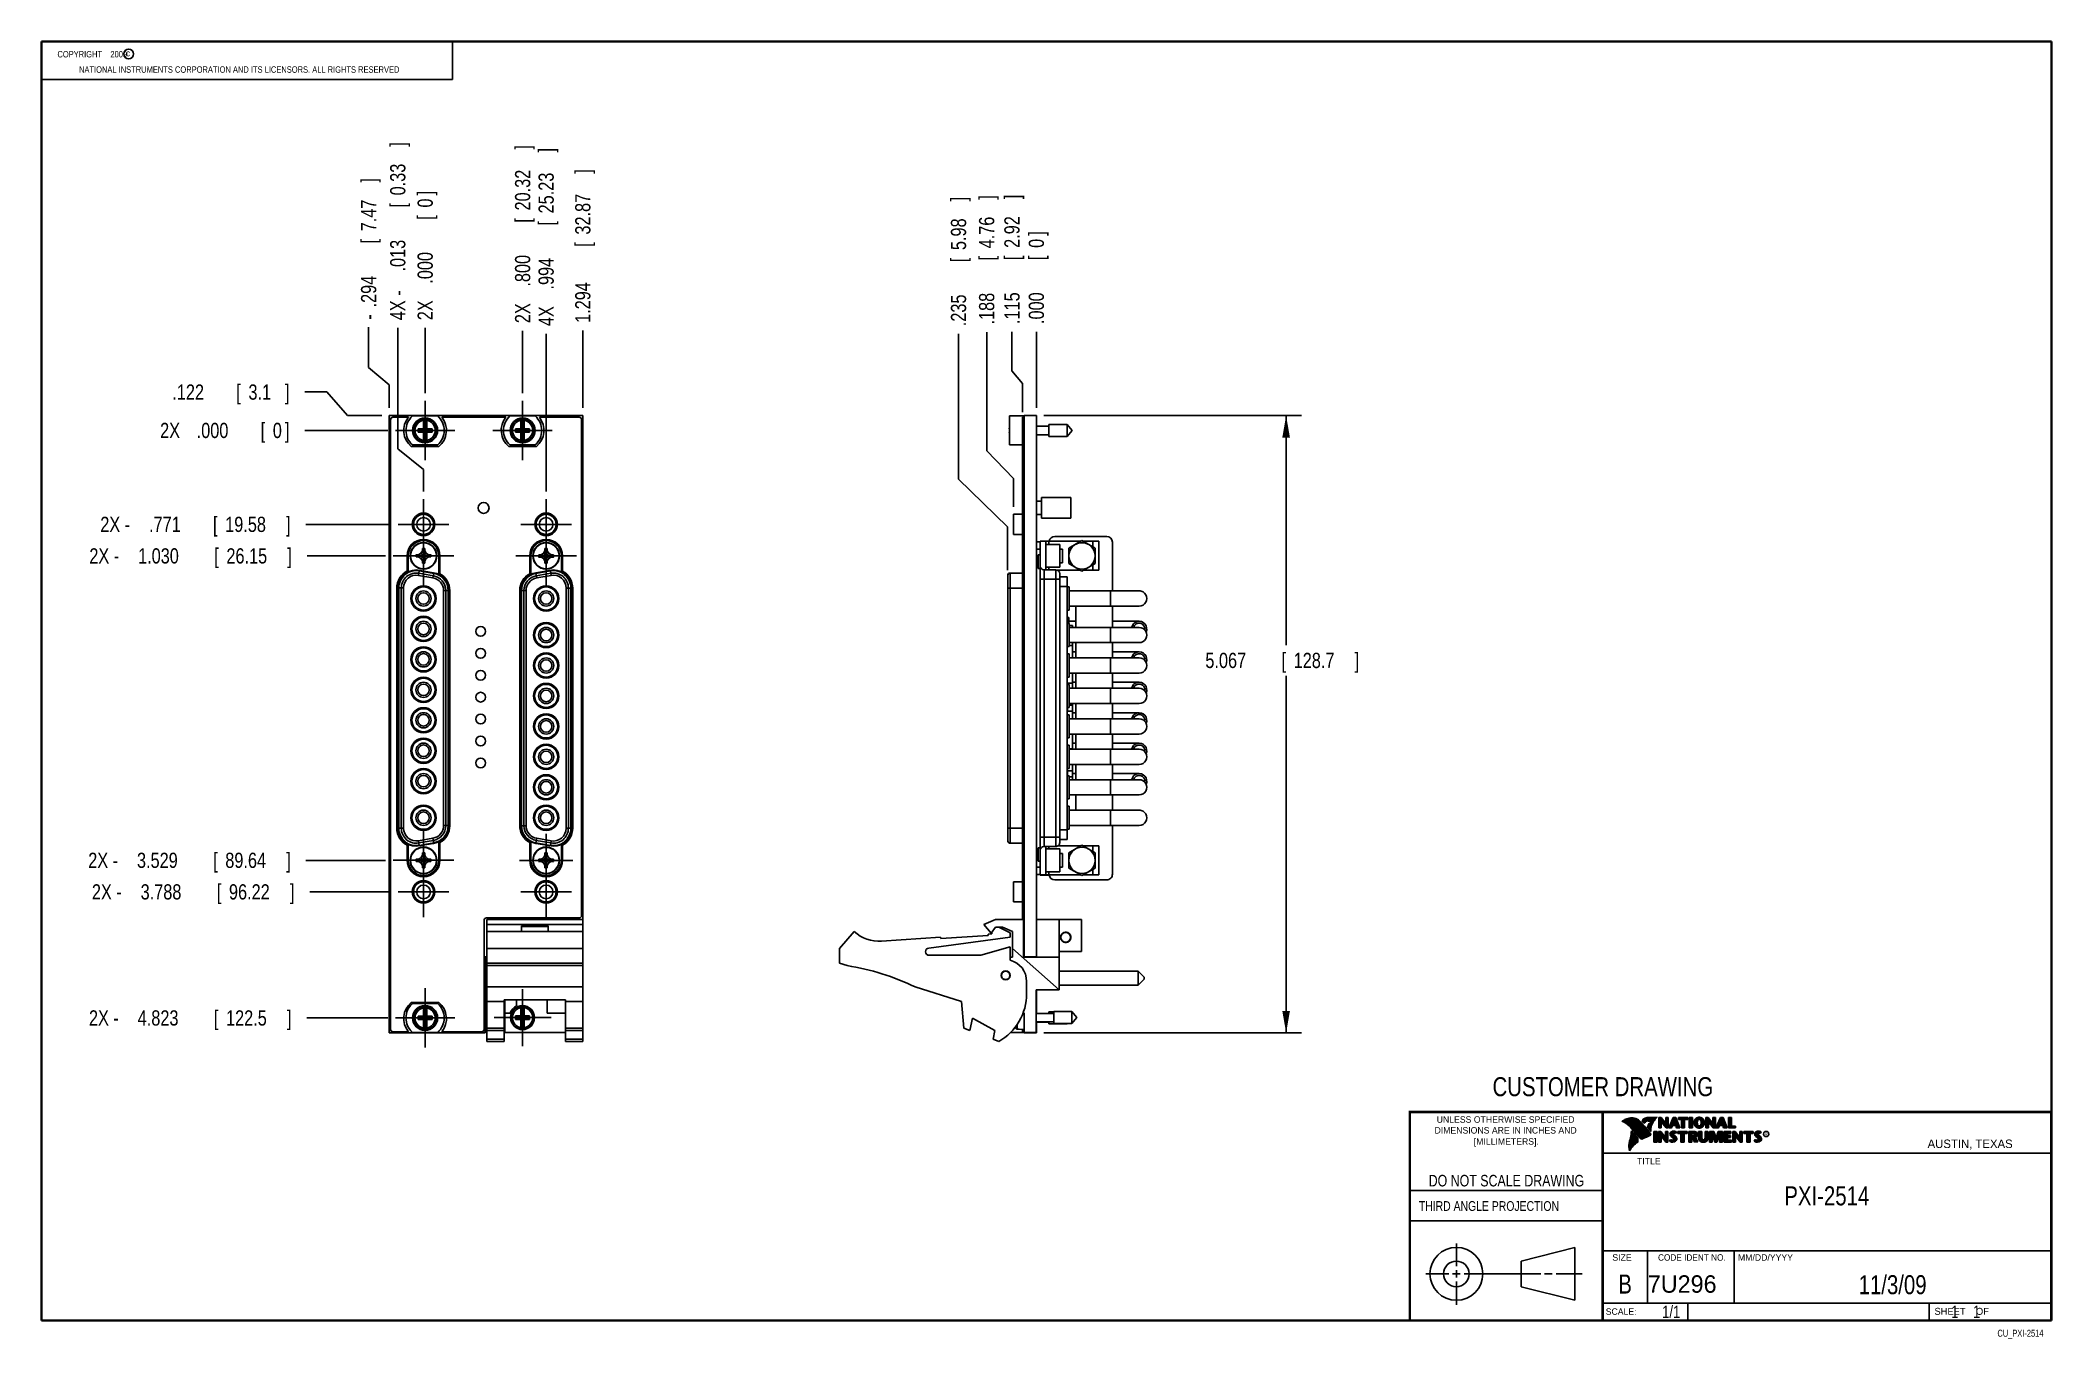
# Model space of a CAD drawing. Header units: inches. Extents: x 0.2 to 16.8, y 0.1 to 10.8.
import ezdxf
from ezdxf.enums import TextEntityAlignment as Align

# ---------------------------------------------------------------- set-up
doc = ezdxf.new("R2010")
doc.units = ezdxf.units.IN
doc.header["$LTSCALE"] = 0.935
doc.header["$MEASUREMENT"] = 0
doc.linetypes.add('CENTER', pattern=[0.6, 0.375, -0.075, 0.075, -0.075])
doc.layers.get('0').update_dxf_attribs({"linetype": 'CONTINUOUS'})
doc.layers.add('DEFAULT_1', color=7, linetype='CENTER')
doc.layers.add('DIMENSIONS', color=7, linetype='CONTINUOUS')
doc.styles.get("Standard").update_dxf_attribs({"font": 'txt', "width": 0.8})
doc.dimstyles.new('DIMSTYLE_1', dxfattribs={"dimtxt": 0.125, "dimasz": 0.18, "dimexe": 0.18, "dimexo": 0.0625, "dimgap": 0.09, "dimtad": 0, "dimtih": 1, "dimtoh": 1, "dimdec": 3, "dimzin": 4, "dimdsep": 46, "dimtxsty": 'STANDARD', "dimblk": '_FILLED', "dimblk1": '_FILLED', "dimblk2": '_FILLED', "dimcen": 0.09, "dimadec": 0, "dimazin": 0, "dimtp": 0.001, "dimtm": 0.001, "dimtfac": 1, "dimtdec": 3, "dimtofl": 0, "dimtmove": 0, "dimatfit": 3, "dimldrblk": '_FILLED', "dimfxl": 1, "dimtolj": 1, "dimtzin": 4, "dimarcsym": 0})
doc.dimstyles.new('DIMSTYLE_2', dxfattribs={"dimtxt": 0.125, "dimasz": 0.18, "dimexe": 0.18, "dimexo": 0.0625, "dimgap": 0.09, "dimtad": 0, "dimtih": 1, "dimtoh": 1, "dimdec": 3, "dimzin": 4, "dimdsep": 46, "dimtxsty": 'STANDARD', "dimblk": '_FILLED', "dimblk1": '_FILLED', "dimblk2": '_FILLED', "dimcen": 0.09, "dimadec": 0, "dimazin": 0, "dimtp": 0.001, "dimtm": 0.001, "dimtfac": 1, "dimtdec": 3, "dimtofl": 0, "dimtmove": 0, "dimatfit": 3, "dimldrblk": '_FILLED', "dimfxl": 1, "dimtolj": 1, "dimtzin": 4, "dimarcsym": 0})

msp = doc.modelspace()

# ---------------------------------------------------------------- texts
at = {"color": 2, "linetype": 'CONTINUOUS', "width": 0.8}
for s, height, p in [('c', 0.053, (0.946, 10.6363)), ('NATIONAL INSTRUMENTS CORPORATION AND ITS LICENSORS. ALL RIGHTS RESERVED', 0.053, (0.5583, 10.5016)), ('THIRD ANGLE PROJECTION', 0.08, (11.5564, 1.1584))]:
    msp.add_text(s, height=height, dxfattribs=at).set_placement(p)
at = {"color": 7, "linetype": 'CONTINUOUS', "width": 0.8}
for s, height, p in [('CUSTOMER DRAWING', 0.15625, (13.0668, 2.1001)), ('DO NOT SCALE DRAWING', 0.095, (12.2754, 1.3592)), ('B', 0.1562, (13.2497, 0.4798))]:
    msp.add_text(s, height=height, dxfattribs=at).set_placement(p, align=Align.CENTER)
at = {"color": 2, "linetype": 'CONTINUOUS'}
for s, p in [('DIMENSIONS ARE IN INCHES AND', (12.2688, 1.7933)), ('UNLESS OTHERWISE SPECIFIED', (12.2688, 1.8819)), ('[MILLIMETERS].', (12.2746, 1.7015))]:
    msp.add_text(s, height=0.053254, dxfattribs=at).set_placement(p, align=Align.CENTER)
for s, height, p in [('R', 0.0217, (14.3971, 1.7782)), ('AUSTIN, TEXAS', 0.069617, (15.7327, 1.6745)), ('TITLE', 0.05325, (13.3474, 1.5397)), ('SIZE', 0.05325, (13.1451, 0.7494)), ('MM/DD/YYYY', 0.05325, (14.1765, 0.7494)), ('SCALE:', 0.05325, (13.0904, 0.3053)), ('SHEET    OF', 0.057262, (15.7892, 0.3052))]:
    msp.add_text(s, height=height, dxfattribs=at).set_placement(p)
at = {"color": 2, "linetype": 'CONTINUOUS', "width": 0.95}
msp.add_text('CODE IDENT NO.', height=0.053254, dxfattribs=at).set_placement((13.7978, 0.7494), align=Align.CENTER)
at = {"color": 7, "linetype": 'CONTINUOUS'}
msp.add_text('7U296', height=0.14316, dxfattribs=at).set_placement((13.4363, 0.4866))
at = {"color": 7, "linetype": 'CONTINUOUS', "width": 0.8}
msp.add_text('1/1', height=0.1, dxfattribs=at).set_placement((13.7025, 0.2805), align=Align.RIGHT)
at = {"color": 2, "linetype": 'CONTINUOUS', "width": 0.8}
msp.add_text('CU_PXI-2514', height=0.057262, dxfattribs=at).set_placement((16.6837, 0.1254), align=Align.RIGHT)
at = {"color": 2, "linetype": 'CONTINUOUS', "insert": (0.3125, 10.6805), "char_height": 0.053, "width": 0.8904, "attachment_point": 1}
msp.add_mtext('    COPYRIGHT    2009', dxfattribs=at)
at = {"color": 7, "linetype": 'CONTINUOUS'}
for s, insert, char_height, width, attachment_point in [('PXI-2514\\P ', (14.9051, 1.3603), 0.15625, 1, 2), ('11/3/09 ', (15.4455, 0.6307), 0.15625, 1, 2), ('    1    1', (15.8075, 0.3805), 0.1, 0.8, 1)]:
    msp.add_mtext(s, dxfattribs=dict(at, insert=insert, char_height=char_height, width=width, attachment_point=attachment_point))

# ---------------------------------------------------------------- blocks, each defined once
blk = doc.blocks.new('*D0')
at = {"layer": 'DIMENSIONS', "color": 2, "linetype": 'CONTINUOUS'}
for p, q in [((8.216, 8.055), (8.216, 8.376)), ((8.302, 7.952), (8.216, 8.055)), ((8.302, 7.716), (8.302, 7.952))]:
    blk.add_line(p, q, dxfattribs=at)
at = {"layer": 'DIMENSIONS', "color": 2, "linetype": 'CONTINUOUS', "width": 0.8}
for s, p in [(']', (8.279, 9.464)), ('2.92', (8.279, 9.064)), ('[', (8.279, 8.964)), ('.115', (8.279, 8.439))]:
    blk.add_text(s, height=0.125, rotation=90, dxfattribs=at).set_placement(p)
blk = doc.blocks.new('_FILLED')
at = {"color": 0, "linetype": 'BYBLOCK'}
blk.add_solid([(0, 0), (-1, 0.174), (-1, -0.174)], dxfattribs=at)
blk = doc.blocks.new('*D1')
at = {"layer": 'DIMENSIONS', "color": 2, "linetype": 'CONTINUOUS'}
for p, q in [((8.009, 7.397), (8.009, 8.372)), ((8.229, 7.171), (8.009, 7.397)), ((8.229, 6.939), (8.229, 7.171))]:
    blk.add_line(p, q, dxfattribs=at)
at = {"layer": 'DIMENSIONS', "color": 2, "linetype": 'CONTINUOUS', "width": 0.8}
for s, p in [(']', (8.071, 9.46)), ('4.76', (8.071, 9.06)), ('[', (8.071, 8.96)), ('.188', (8.071, 8.435))]:
    blk.add_text(s, height=0.125, rotation=90, dxfattribs=at).set_placement(p)
blk = doc.blocks.new('*D2')
at = {"layer": 'DIMENSIONS', "color": 2, "linetype": 'CONTINUOUS'}
for p, q in [((7.777, 7.165), (7.777, 8.359)), ((8.181, 6.775), (7.777, 7.165)), ((8.181, 6.417), (8.181, 6.775))]:
    blk.add_line(p, q, dxfattribs=at)
at = {"layer": 'DIMENSIONS', "color": 2, "linetype": 'CONTINUOUS', "width": 0.8}
for s, p in [(']', (7.84, 9.446)), ('5.98', (7.84, 9.046)), ('[', (7.84, 8.946)), ('.235', (7.84, 8.421))]:
    blk.add_text(s, height=0.125, rotation=90, dxfattribs=at).set_placement(p)
blk = doc.blocks.new('*D3')
at = {"layer": 'DIMENSIONS', "color": 2, "linetype": 'CONTINUOUS'}
blk.add_line((8.417, 7.75), (8.417, 8.376), dxfattribs=at)
at = {"layer": 'DIMENSIONS', "color": 2, "linetype": 'CONTINUOUS', "width": 0.8}
for s, p in [(']', (8.479, 9.164)), ('0', (8.479, 9.064)), ('[', (8.479, 8.964)), ('.000', (8.479, 8.439))]:
    blk.add_text(s, height=0.125, rotation=90, dxfattribs=at).set_placement(p)
blk = doc.blocks.new('*D4')
at = {"layer": 'DIMENSIONS', "color": 2, "linetype": 'CONTINUOUS'}
for p, q in [((8.479, 7.687), (10.592, 7.687)), ((10.467, 7.687), (10.467, 5.802)), ((10.467, 2.62), (10.467, 5.552)), ((8.479, 2.62), (10.592, 2.62))]:
    blk.add_line(p, q, dxfattribs=at)
at = {"layer": 'DIMENSIONS', "color": 2, "linetype": 'CONTINUOUS', "xscale": 0.18, "yscale": 0.18, "zscale": 0.18}
for p, rotation in [((10.467, 7.687), 90), ((10.467, 2.62), 270)]:
    blk.add_blockref('_FILLED', p, dxfattribs=dict(at, rotation=rotation))
at = {"layer": 'DIMENSIONS', "color": 2, "linetype": 'CONTINUOUS', "width": 0.8}
for s, p in [('5.067', (9.804, 5.615)), ('[', (10.429, 5.615)), ('128.7', (10.529, 5.615)), (']', (11.029, 5.615))]:
    blk.add_text(s, height=0.125, dxfattribs=at).set_placement(p)
blk = doc.blocks.new('*D5')
at = {"layer": 'DIMENSIONS', "color": 2, "linetype": 'CONTINUOUS'}
for p, q in [((2.592, 7.881), (2.412, 7.881)), ((2.762, 7.687), (2.592, 7.881)), ((3.043, 7.687), (2.762, 7.687))]:
    blk.add_line(p, q, dxfattribs=at)
at = {"layer": 'DIMENSIONS', "color": 2, "linetype": 'CONTINUOUS', "width": 0.8}
for s, p in [('.122', (1.324, 7.818)), ('[', (1.849, 7.818)), ('3.1', (1.949, 7.818)), (']', (2.249, 7.818))]:
    blk.add_text(s, height=0.125, dxfattribs=at).set_placement(p)
blk = doc.blocks.new('*D6')
at = {"layer": 'DIMENSIONS', "color": 2, "linetype": 'CONTINUOUS'}
blk.add_line((3.116, 6.794), (2.421, 6.794), dxfattribs=at)
at = {"layer": 'DIMENSIONS', "color": 2, "linetype": 'CONTINUOUS', "width": 0.8}
for s, p in [('2X -', (0.733, 6.732)), ('.771', (1.133, 6.732)), ('[', (1.658, 6.732)), ('19.58', (1.758, 6.732)), (']', (2.258, 6.732))]:
    blk.add_text(s, height=0.125, dxfattribs=at).set_placement(p)
blk = doc.blocks.new('*D7')
at = {"layer": 'DIMENSIONS', "color": 2, "linetype": 'CONTINUOUS'}
blk.add_line((3.074, 6.536), (2.43, 6.536), dxfattribs=at)
at = {"layer": 'DIMENSIONS', "color": 2, "linetype": 'CONTINUOUS', "width": 0.8}
for s, p in [('2X -', (0.643, 6.473)), ('1.030', (1.043, 6.473)), ('[', (1.668, 6.473)), ('26.15', (1.768, 6.473)), (']', (2.268, 6.473))]:
    blk.add_text(s, height=0.125, dxfattribs=at).set_placement(p)
blk = doc.blocks.new('*D8')
at = {"layer": 'DIMENSIONS', "color": 2, "linetype": 'CONTINUOUS'}
blk.add_line((3.074, 4.036), (2.421, 4.036), dxfattribs=at)
at = {"layer": 'DIMENSIONS', "color": 2, "linetype": 'CONTINUOUS', "width": 0.8}
for s, p in [('2X -', (0.634, 3.974)), ('3.529', (1.034, 3.974)), ('[', (1.659, 3.974)), ('89.64', (1.759, 3.974)), (']', (2.259, 3.974))]:
    blk.add_text(s, height=0.125, dxfattribs=at).set_placement(p)
blk = doc.blocks.new('*D9')
at = {"layer": 'DIMENSIONS', "color": 2, "linetype": 'CONTINUOUS'}
blk.add_line((3.116, 3.777), (2.452, 3.777), dxfattribs=at)
at = {"layer": 'DIMENSIONS', "color": 2, "linetype": 'CONTINUOUS', "width": 0.8}
for s, p in [('2X -', (0.664, 3.715)), ('3.788', (1.064, 3.715)), ('[', (1.689, 3.715)), ('96.22', (1.789, 3.715)), (']', (2.289, 3.715))]:
    blk.add_text(s, height=0.125, dxfattribs=at).set_placement(p)
blk = doc.blocks.new('*D10')
at = {"layer": 'DIMENSIONS', "color": 2, "linetype": 'CONTINUOUS'}
blk.add_line((3.093, 2.742), (2.427, 2.742), dxfattribs=at)
at = {"layer": 'DIMENSIONS', "color": 2, "linetype": 'CONTINUOUS', "width": 0.8}
for s, p in [('[', (1.665, 2.68)), (']', (2.265, 2.68)), ('2X -', (0.64, 2.68)), ('4.823', (1.04, 2.68)), ('122.5', (1.765, 2.68))]:
    blk.add_text(s, height=0.125, dxfattribs=at).set_placement(p)
blk = doc.blocks.new('*D11')
at = {"layer": 'DIMENSIONS', "color": 2, "linetype": 'CONTINUOUS'}
blk.add_line((3.093, 7.565), (2.412, 7.565), dxfattribs=at)
at = {"layer": 'DIMENSIONS', "color": 2, "linetype": 'CONTINUOUS', "width": 0.8}
for s, p in [('2X ', (1.224, 7.503)), ('.000', (1.524, 7.503)), ('[', (2.049, 7.503)), ('0', (2.149, 7.503)), (']', (2.249, 7.503))]:
    blk.add_text(s, height=0.125, dxfattribs=at).set_placement(p)
blk = doc.blocks.new('*D12')
at = {"layer": 'DIMENSIONS', "color": 2, "linetype": 'CONTINUOUS'}
for p, q in [((3.174, 7.414), (3.174, 8.408)), ((3.386, 7.245), (3.174, 7.414)), ((3.386, 7.065), (3.386, 7.245))]:
    blk.add_line(p, q, dxfattribs=at)
at = {"layer": 'DIMENSIONS', "color": 2, "linetype": 'CONTINUOUS', "width": 0.8}
for s, p in [(']', (3.237, 9.895)), ('0.33', (3.237, 9.495)), ('[', (3.237, 9.395)), ('.013', (3.237, 8.87)), ('4X -', (3.237, 8.47))]:
    blk.add_text(s, height=0.125, rotation=90, dxfattribs=at).set_placement(p)
blk = doc.blocks.new('*D13')
at = {"layer": 'DIMENSIONS', "color": 2, "linetype": 'CONTINUOUS'}
for p, q in [((2.935, 8.082), (2.935, 8.413)), ((3.105, 7.941), (2.935, 8.082)), ((3.105, 7.75), (3.105, 7.941))]:
    blk.add_line(p, q, dxfattribs=at)
at = {"layer": 'DIMENSIONS', "color": 2, "linetype": 'CONTINUOUS', "width": 0.8}
for s, p in [(']', (2.998, 9.6)), ('7.47', (2.998, 9.2)), ('[', (2.998, 9.1)), ('.294', (2.998, 8.575)), ('-', (2.998, 8.475))]:
    blk.add_text(s, height=0.125, rotation=90, dxfattribs=at).set_placement(p)
blk = doc.blocks.new('*D14')
at = {"layer": 'DIMENSIONS', "color": 2, "linetype": 'CONTINUOUS'}
blk.add_line((4.199, 7.871), (4.199, 8.384), dxfattribs=at)
at = {"layer": 'DIMENSIONS', "color": 2, "linetype": 'CONTINUOUS', "width": 0.8}
for s, p in [(']', (4.262, 9.871)), ('20.32', (4.262, 9.371)), ('[', (4.262, 9.271)), ('.800', (4.262, 8.746)), ('2X ', (4.262, 8.446))]:
    blk.add_text(s, height=0.125, rotation=90, dxfattribs=at).set_placement(p)
blk = doc.blocks.new('*D15')
at = {"layer": 'DIMENSIONS', "color": 2, "linetype": 'CONTINUOUS'}
blk.add_line((4.393, 7.065), (4.393, 8.359), dxfattribs=at)
at = {"layer": 'DIMENSIONS', "color": 2, "linetype": 'CONTINUOUS', "width": 0.8}
for s, p in [(']', (4.455, 9.847)), ('25.23', (4.455, 9.347)), ('[', (4.455, 9.247)), ('.994', (4.455, 8.722)), ('4X ', (4.455, 8.422))]:
    blk.add_text(s, height=0.125, rotation=90, dxfattribs=at).set_placement(p)
blk = doc.blocks.new('*D16')
at = {"layer": 'DIMENSIONS', "color": 2, "linetype": 'CONTINUOUS'}
blk.add_line((4.693, 7.75), (4.693, 8.386), dxfattribs=at)
at = {"layer": 'DIMENSIONS', "color": 2, "linetype": 'CONTINUOUS', "width": 0.8}
for s, p in [(']', (4.756, 9.673)), ('32.87', (4.756, 9.173)), ('[', (4.756, 9.073)), ('1.294', (4.756, 8.448))]:
    blk.add_text(s, height=0.125, rotation=90, dxfattribs=at).set_placement(p)
blk = doc.blocks.new('*D17')
at = {"layer": 'DIMENSIONS', "color": 2, "linetype": 'CONTINUOUS'}
blk.add_line((3.399, 7.871), (3.399, 8.408), dxfattribs=at)
at = {"layer": 'DIMENSIONS', "color": 2, "linetype": 'CONTINUOUS', "width": 0.8}
for s, p in [(']', (3.462, 9.495)), ('0', (3.462, 9.395)), ('[', (3.462, 9.295)), ('.000', (3.462, 8.77)), ('2X ', (3.462, 8.47))]:
    blk.add_text(s, height=0.125, rotation=90, dxfattribs=at).set_placement(p)

# ---------------------------------------------------------------- dimensions: what is measured, and where the dimension line sits
at = {"layer": 'DIMENSIONS', "color": 2, "linetype": 'CONTINUOUS'}
for feature_location, offset, dtype, origin, text, picture, middle in [((3.3862, 7.065), (-0.2118, 1.343), 0, (3.3992, 7.809), '4X -<>', '*D12', (3.1744, 9.2329)), ((4.1992, 7.8715), (0, 0.5121), 1, (3.3992, 7.809), '2X <>', '*D14', (4.1992, 9.2085)), ((4.3927096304, 7.0649712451), (0, 1.2941821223), 1, (3.3992096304, 7.8089712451), '4X <>', '*D15', (4.3927096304, 9.1841533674)), ((3.1052, 7.75), (-0.1698, 0.6628), 0, (3.3992, 7.809), '-<>', '*D13', (2.9354, 9.0878)), ((3.3992096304, 7.8714712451), (0, 0.5364516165), 1, (3.3992096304, 7.8089712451), '2X <>', '*D17', (3.3992096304, 9.0329228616)), ((3.0932096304, 7.5654712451), (-0.6816725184, 0), 0, (3.1557096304, 7.5654712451), '2X <>', '*D11', (1.786537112, 7.5654712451)), ((3.0737, 4.0365), (-0.6526, 0), 0, (3.1557, 7.5655), '2X -<>', '*D8', (1.4961, 4.0365)), ((3.0932, 2.7425), (-0.666, 0), 0, (3.1557, 7.5655), '2X -<>', '*D10', (1.5022, 2.7425)), ((3.0737096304, 6.5359712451), (-0.6434450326, 0), 0, (3.1557096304, 7.5654712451), '2X -<>', '*D7', (1.5052645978, 6.5359712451)), ((3.1157, 3.7775), (-0.6641, 0), 0, (3.1557, 7.5655), '2X -<>', '*D9', (1.5266, 3.7775)), ((3.1157, 6.7945), (-0.6948, 0), 0, (3.1557, 7.5655), '2X -<>', '*D6', (1.5459, 6.7945))]:
    dim = msp.add_ordinate_dim(feature_location=feature_location, offset=offset, dtype=dtype, origin=origin, text=text, dimstyle='DIMSTYLE_1', dxfattribs=at)
    dim.commit()
    dim.dimension.update_dxf_attribs({"geometry": picture, "text_midpoint": middle})
for feature_location, offset, dtype, origin, picture, middle in [((4.6932, 7.75), (0, 0.6356), 1, (3.3992, 7.809), '*D16', (4.6932, 9.1106)), ((8.1814, 6.4169), (-0.4042, 1.942), 0, (8.4168, 7.6875), '*D2', (7.7772, 8.9839)), ((8.2293, 6.9395), (-0.2204, 1.4327), 0, (8.4168, 7.6875), '*D1', (8.0089, 8.9972)), ((8.3018062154, 7.7159712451), (-0.0856321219, 0.6601264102), 0, (8.4168062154, 7.6874712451), '*D0', (8.2161740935, 9.0010976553)), ((8.4168062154, 7.7499712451), (0, 0.6261264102), 1, (8.4168062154, 7.6874712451), '*D3', (8.4168062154, 8.8510976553)), ((3.0427, 7.6875), (-0.6312, 0.1934), 0, (3.1557, 7.5655), '*D5', (1.8365, 7.8809))]:
    dim = msp.add_ordinate_dim(feature_location=feature_location, offset=offset, dtype=dtype, origin=origin, dimstyle='DIMSTYLE_1', dxfattribs=at)
    dim.commit()
    dim.dimension.update_dxf_attribs({"geometry": picture, "text_midpoint": middle})
dim = msp.add_linear_dim(base=(10.4667, 7.6875), p1=(8.4793, 2.6205), p2=(8.4793, 7.6875), angle=90, dimstyle='DIMSTYLE_2', dxfattribs=at)
dim.commit()
dim.dimension.update_dxf_attribs({"geometry": '*D4', "text_midpoint": (10.4667, 5.6774), "dimtype": 160})

# ---------------------------------------------------------------- linework, layer by layer
at = {"color": 2, "linetype": 'CONTINUOUS'}
for p, q in [((0.25, 10.7586), (3.625, 10.7586)), ((0.25, 10.7586), (0.25, 10.4456)), ((3.625, 10.7586), (3.625, 10.4456)), ((0.25, 10.4456), (3.625, 10.4456)), ((13.0652, 1.9695), (16.745, 1.9695)), ((13.0652, 1.9695), (13.0652, 0.2605)), ((13.2311, 1.8934), (13.2311, 1.8949)), ((13.2347, 1.8921), (13.2347, 1.8972)), ((13.2382, 1.8907), (13.2382, 1.8994)), ((13.2418, 1.8892), (13.2418, 1.9015)), ((13.2453, 1.8876), (13.2453, 1.9035)), ((13.2489, 1.8858), (13.2489, 1.9054)), ((13.2524, 1.8839), (13.2524, 1.9069)), ((13.256, 1.8818), (13.256, 1.9084)), ((13.2596, 1.8796), (13.2596, 1.9098)), ((13.2631, 1.8772), (13.2631, 1.9111)), ((13.2667, 1.8747), (13.2667, 1.9124)), ((13.2702, 1.872), (13.2702, 1.9135)), ((13.2738, 1.869), (13.2738, 1.9146)), ((13.2773, 1.8658), (13.2773, 1.9155)), ((13.2809, 1.8624), (13.2809, 1.9164)), ((13.2844, 1.8587), (13.2844, 1.9173)), ((13.288, 1.8549), (13.288, 1.9181)), ((13.2915, 1.851), (13.2915, 1.9188)), ((13.2951, 1.8471), (13.2951, 1.9194)), ((13.2987, 1.8431), (13.2987, 1.9198)), ((13.3022, 1.8391), (13.3022, 1.92)), ((13.3058, 1.8351), (13.3058, 1.9201)), ((13.3093, 1.8311), (13.3093, 1.9201)), ((13.3129, 1.827), (13.3129, 1.9199)), ((13.3164, 1.8229), (13.3164, 1.9196)), ((13.32, 1.8188), (13.32, 1.9192)), ((13.3235, 1.8146), (13.3235, 1.9186)), ((13.3271, 1.8104), (13.3271, 1.9179)), ((13.3306, 1.8062), (13.3306, 1.9172)), ((13.3342, 1.802), (13.3342, 1.9163)), ((13.3378, 1.7978), (13.3378, 1.9151)), ((13.3413, 1.7937), (13.3413, 1.9138)), ((13.3449, 1.7897), (13.3449, 1.9122)), ((13.3484, 1.7856), (13.3484, 1.9103)), ((13.352, 1.7817), (13.352, 1.9081)), ((13.3555, 1.7778), (13.3555, 1.9055)), ((13.3591, 1.7739), (13.3591, 1.9026)), ((13.3626, 1.7701), (13.3626, 1.8991)), ((13.3662, 1.7663), (13.3662, 1.8952)), ((13.3697, 1.7625), (13.3697, 1.8915)), ((13.3733, 1.7588), (13.3733, 1.8878)), ((13.3769, 1.7556), (13.3769, 1.8841)), ((13.3804, 1.7529), (13.3804, 1.8803)), ((13.384, 1.7512), (13.384, 1.8766)), ((13.3875, 1.7509), (13.3875, 1.8728)), ((13.4022, 1.878), (13.3901, 1.8922)), ((13.3911, 1.7518), (13.3911, 1.8691)), ((13.4029, 1.881), (13.3927, 1.893)), ((13.3946, 1.8908), (13.3946, 1.8999)), ((13.3946, 1.7533), (13.3946, 1.8653)), ((13.3982, 1.8866), (13.3982, 1.9062)), ((13.3982, 1.7548), (13.3982, 1.8615)), ((13.4017, 1.8824), (13.4017, 1.9101)), ((13.4017, 1.7563), (13.4017, 1.8574)), ((13.4053, 1.8823), (13.4053, 1.9129)), ((13.4053, 1.7578), (13.4053, 1.8531)), ((13.4088, 1.8844), (13.4088, 1.915)), ((13.4088, 1.7593), (13.4088, 1.8488)), ((13.4124, 1.887), (13.4124, 1.9167)), ((13.4124, 1.7609), (13.4124, 1.8445)), ((13.4159, 1.89), (13.4159, 1.9182)), ((13.4159, 1.7625), (13.4159, 1.8402)), ((13.4195, 1.8937), (13.4195, 1.9193)), ((13.4195, 1.7641), (13.4195, 1.8359)), ((13.4231, 1.8964), (13.4231, 1.9203)), ((13.4231, 1.7657), (13.4231, 1.8316)), ((13.4266, 1.8982), (13.4266, 1.9209)), ((13.4266, 1.7674), (13.4266, 1.8273)), ((13.4302, 1.8995), (13.4302, 1.9214)), ((13.4302, 1.7691), (13.4302, 1.823)), ((13.4414, 1.8328), (13.4319, 1.8437)), ((13.4337, 1.8997), (13.4337, 1.922)), ((13.4337, 1.7708), (13.4337, 1.8187)), ((13.4433, 1.8344), (13.4349, 1.844)), ((13.4373, 1.8991), (13.4373, 1.9224)), ((13.4373, 1.8413), (13.4373, 1.8491)), ((13.4408, 1.898), (13.4408, 1.9228)), ((13.4408, 1.8372), (13.4408, 1.8572)), ((13.4444, 1.8972), (13.4444, 1.9231)), ((13.4444, 1.8331), (13.4444, 1.8665)), ((13.4479, 1.8969), (13.4479, 1.9234)), ((13.4479, 1.8288), (13.4479, 1.873)), ((13.4515, 1.8966), (13.4515, 1.9236)), ((13.4515, 1.8247), (13.4515, 1.8764)), ((13.4529, 1.9261), (13.5132, 1.9271)), ((13.453, 1.9236), (13.5067, 1.9245)), ((13.455, 1.8965), (13.455, 1.9237)), ((13.455, 1.8207), (13.455, 1.878)), ((13.4586, 1.8964), (13.4586, 1.9237)), ((13.4586, 1.8303), (13.4586, 1.879)), ((13.4622, 1.8957), (13.4622, 1.9238)), ((13.4622, 1.8535), (13.4622, 1.8795)), ((13.4657, 1.8935), (13.4657, 1.9238)), ((13.4657, 1.8636), (13.4657, 1.8798)), ((13.4693, 1.872), (13.4693, 1.9239)), ((13.4728, 1.8794), (13.4728, 1.9239)), ((13.4764, 1.8859), (13.4764, 1.924)), ((13.4799, 1.8919), (13.4799, 1.924)), ((13.4835, 1.8973), (13.4835, 1.9241)), ((13.487, 1.9023), (13.487, 1.9242)), ((13.4906, 1.9069), (13.4906, 1.9242)), ((13.4941, 1.9112), (13.4941, 1.9243)), ((13.4977, 1.9153), (13.4977, 1.9243)), ((13.5013, 1.9191), (13.5013, 1.9244)), ((13.5261, 1.9263), (13.5451, 1.9263)), ((13.5261, 1.839), (13.5261, 1.9263)), ((13.5466, 1.839), (13.5261, 1.839)), ((13.5286, 1.9237), (13.5439, 1.9237)), ((13.5286, 1.8415), (13.5286, 1.9237)), ((13.5441, 1.8415), (13.5286, 1.8415)), ((13.5332, 1.8415), (13.5332, 1.9237)), ((13.5367, 1.8415), (13.5367, 1.9237)), ((13.5402, 1.8415), (13.5402, 1.9237)), ((13.5441, 1.8976), (13.5437, 1.9237)), ((13.5439, 1.9237), (13.5854, 1.869)), ((13.5873, 1.8415), (13.5441, 1.8976)), ((13.5441, 1.8976), (13.5441, 1.8415)), ((13.5451, 1.9263), (13.5829, 1.8765)), ((13.586, 1.839), (13.5466, 1.8902)), ((13.5466, 1.8902), (13.5466, 1.839)), ((13.5471, 1.8936), (13.5471, 1.9194)), ((13.5506, 1.8891), (13.5506, 1.9149)), ((13.5541, 1.8846), (13.5541, 1.9103)), ((13.5576, 1.8801), (13.5576, 1.9057)), ((13.561, 1.8756), (13.561, 1.9011)), ((13.5645, 1.8711), (13.5645, 1.8965)), ((13.568, 1.8665), (13.568, 1.8919)), ((13.5715, 1.862), (13.5715, 1.8874)), ((13.575, 1.8575), (13.575, 1.8828)), ((13.5784, 1.853), (13.5784, 1.8782)), ((13.5819, 1.8485), (13.5819, 1.8736)), ((13.5829, 1.9263), (13.6036, 1.9263)), ((13.5829, 1.8765), (13.5829, 1.9263)), ((13.5854, 1.9237), (13.6011, 1.9237)), ((13.5854, 1.869), (13.5854, 1.9237)), ((13.5854, 1.844), (13.5854, 1.869)), ((13.6036, 1.839), (13.586, 1.839)), ((13.6011, 1.8415), (13.5873, 1.8415)), ((13.5889, 1.8415), (13.5889, 1.9237)), ((13.5923, 1.8415), (13.5923, 1.9237)), ((13.5958, 1.8415), (13.5958, 1.9237)), ((13.5993, 1.8415), (13.5993, 1.9237)), ((13.6011, 1.9237), (13.6011, 1.8415)), ((13.6036, 1.9263), (13.6036, 1.839)), ((13.6088, 1.839), (13.6444, 1.9262)), ((13.6294, 1.839), (13.6088, 1.839)), ((13.6125, 1.8415), (13.6461, 1.9237)), ((13.6277, 1.8415), (13.6125, 1.8415)), ((13.6167, 1.8415), (13.6167, 1.8516)), ((13.6201, 1.8415), (13.6201, 1.8601)), ((13.6236, 1.8415), (13.6236, 1.8686)), ((13.6271, 1.8415), (13.6271, 1.8771)), ((13.6361, 1.8623), (13.6277, 1.8415)), ((13.6378, 1.8598), (13.6294, 1.839)), ((13.6306, 1.8486), (13.6306, 1.8857)), ((13.634, 1.8573), (13.634, 1.8942)), ((13.6665, 1.8623), (13.6361, 1.8623)), ((13.6375, 1.8623), (13.6375, 1.9027)), ((13.6647, 1.8598), (13.6378, 1.8598)), ((13.6388, 1.8711), (13.65, 1.9073)), ((13.6639, 1.8711), (13.6388, 1.8711)), ((13.641, 1.8781), (13.641, 1.9112)), ((13.641, 1.8623), (13.641, 1.8711)), ((13.6423, 1.8736), (13.6519, 1.9048)), ((13.6606, 1.8736), (13.6423, 1.8736)), ((13.6444, 1.9262), (13.6664, 1.9262)), ((13.6445, 1.8893), (13.6445, 1.9197)), ((13.6445, 1.8623), (13.6445, 1.8711)), ((13.6461, 1.9237), (13.6647, 1.9237)), ((13.6479, 1.9006), (13.6479, 1.9237)), ((13.6479, 1.8623), (13.6479, 1.8711)), ((13.65, 1.9073), (13.6541, 1.9073)), ((13.6514, 1.9073), (13.6514, 1.9237)), ((13.6514, 1.8623), (13.6514, 1.8711)), ((13.6519, 1.9048), (13.6521, 1.9048)), ((13.6521, 1.9048), (13.6606, 1.8736)), ((13.6541, 1.9073), (13.6639, 1.8711)), ((13.6549, 1.9043), (13.6549, 1.9237)), ((13.6549, 1.8623), (13.6549, 1.8711)), ((13.6584, 1.8915), (13.6584, 1.9237)), ((13.6584, 1.8623), (13.6584, 1.8711)), ((13.6618, 1.8787), (13.6618, 1.9237)), ((13.6618, 1.8623), (13.6618, 1.8711)), ((13.6647, 1.9237), (13.6959, 1.8415)), ((13.6717, 1.839), (13.6647, 1.8598)), ((13.6653, 1.8623), (13.6653, 1.922)), ((13.6664, 1.9262), (13.6995, 1.839)), ((13.6735, 1.8415), (13.6665, 1.8623)), ((13.6688, 1.8555), (13.6688, 1.9128)), ((13.6995, 1.839), (13.6717, 1.839)), ((13.6723, 1.8452), (13.6723, 1.9037)), ((13.6959, 1.8415), (13.6735, 1.8415)), ((13.6757, 1.8415), (13.6757, 1.8945)), ((13.6792, 1.8415), (13.6792, 1.8854)), ((13.6827, 1.8415), (13.6827, 1.8762)), ((13.6862, 1.8415), (13.6862, 1.8671)), ((13.6866, 1.9262), (13.7634, 1.9262)), ((13.6866, 1.9099), (13.6866, 1.9262)), ((13.7118, 1.9099), (13.6866, 1.9099)), ((13.6891, 1.9237), (13.7609, 1.9237)), ((13.6891, 1.9125), (13.6891, 1.9237)), ((13.7143, 1.9125), (13.6891, 1.9125)), ((13.6896, 1.8415), (13.6896, 1.8579)), ((13.6931, 1.9125), (13.6931, 1.9237)), ((13.6931, 1.8415), (13.6931, 1.8488)), ((13.6966, 1.9125), (13.6966, 1.9237)), ((13.7001, 1.9125), (13.7001, 1.9237)), ((13.7035, 1.9125), (13.7035, 1.9237)), ((13.707, 1.9125), (13.707, 1.9237)), ((13.7105, 1.9125), (13.7105, 1.9237)), ((13.7118, 1.839), (13.7118, 1.9099)), ((13.7382, 1.839), (13.7118, 1.839)), ((13.7143, 1.9125), (13.714, 1.9237)), ((13.7143, 1.8415), (13.7143, 1.9125)), ((13.7357, 1.8415), (13.7143, 1.8415)), ((13.7174, 1.8415), (13.7174, 1.9237)), ((13.7209, 1.8415), (13.7209, 1.9237)), ((13.7244, 1.8415), (13.7244, 1.9237)), ((13.7279, 1.8415), (13.7279, 1.9237)), ((13.7313, 1.8415), (13.7313, 1.9237)), ((13.7357, 1.9125), (13.7348, 1.9237)), ((13.7609, 1.9125), (13.7357, 1.9125)), ((13.7357, 1.9125), (13.7357, 1.8415)), ((13.7634, 1.9099), (13.7382, 1.9099)), ((13.7382, 1.9099), (13.7382, 1.839)), ((13.7383, 1.9125), (13.7383, 1.9237)), ((13.7418, 1.9125), (13.7418, 1.9237)), ((13.7452, 1.9125), (13.7452, 1.9237)), ((13.7487, 1.9125), (13.7487, 1.9237)), ((13.7522, 1.9125), (13.7522, 1.9237)), ((13.7557, 1.9125), (13.7557, 1.9237)), ((13.7591, 1.9125), (13.7591, 1.9237)), ((13.7609, 1.9237), (13.7609, 1.9125)), ((13.7634, 1.9262), (13.7634, 1.9099)), ((13.7768, 1.9262), (13.8031, 1.9262)), ((13.7768, 1.839), (13.7768, 1.9262)), ((13.8031, 1.839), (13.7768, 1.839)), ((13.7794, 1.9237), (13.8006, 1.9237)), ((13.7794, 1.8415), (13.7794, 1.9237)), ((13.8006, 1.8415), (13.7794, 1.8415)), ((13.7835, 1.8415), (13.7835, 1.9237)), ((13.787, 1.8415), (13.787, 1.9237)), ((13.7904, 1.8415), (13.7904, 1.9237)), ((13.7939, 1.8415), (13.7939, 1.9237)), ((13.7974, 1.8415), (13.7974, 1.9237)), ((13.8006, 1.9237), (13.8006, 1.8415)), ((13.8031, 1.9262), (13.8031, 1.839)), ((13.8154, 1.8853), (13.8155, 1.8871)), ((13.8154, 1.8834), (13.8154, 1.8853)), ((13.8154, 1.8816), (13.8154, 1.8834)), ((13.8155, 1.8797), (13.8154, 1.8816)), ((13.8155, 1.8871), (13.8157, 1.8889)), ((13.8157, 1.8779), (13.8155, 1.8797)), ((13.8157, 1.8889), (13.8159, 1.8907)), ((13.8159, 1.876), (13.8157, 1.8779)), ((13.8159, 1.8907), (13.8161, 1.8924)), ((13.8162, 1.8742), (13.8159, 1.876)), ((13.8161, 1.8924), (13.8165, 1.8941)), ((13.8166, 1.8724), (13.8162, 1.8742)), ((13.8165, 1.8941), (13.8169, 1.8958)), ((13.817, 1.8706), (13.8166, 1.8724)), ((13.8169, 1.8958), (13.8174, 1.8975)), ((13.8174, 1.8689), (13.817, 1.8706)), ((13.8174, 1.8975), (13.8179, 1.8991)), ((13.8179, 1.8672), (13.8174, 1.8689)), ((13.8179, 1.8991), (13.8185, 1.9006)), ((13.8179, 1.8852), (13.818, 1.8869)), ((13.8179, 1.8834), (13.8179, 1.8852)), ((13.818, 1.8817), (13.8179, 1.8834)), ((13.8185, 1.8655), (13.8179, 1.8672)), ((13.818, 1.8869), (13.8182, 1.8886)), ((13.8181, 1.8799), (13.818, 1.8817)), ((13.8182, 1.8781), (13.8181, 1.8799)), ((13.8182, 1.8886), (13.8184, 1.8903)), ((13.8184, 1.8764), (13.8182, 1.8781)), ((13.8184, 1.8903), (13.8186, 1.892)), ((13.8187, 1.8746), (13.8184, 1.8764)), ((13.8185, 1.9006), (13.8191, 1.9021)), ((13.8191, 1.8639), (13.8185, 1.8655)), ((13.8186, 1.892), (13.819, 1.8936)), ((13.8191, 1.8729), (13.8187, 1.8746)), ((13.819, 1.8936), (13.8193, 1.8952)), ((13.8191, 1.9021), (13.8198, 1.9036)), ((13.8194, 1.8712), (13.8191, 1.8729)), ((13.8198, 1.8623), (13.8191, 1.8639)), ((13.8193, 1.8952), (13.8198, 1.8967)), ((13.8199, 1.8696), (13.8194, 1.8712)), ((13.8198, 1.9036), (13.8206, 1.9051)), ((13.8198, 1.8967), (13.8203, 1.8982)), ((13.8205, 1.8607), (13.8198, 1.8623)), ((13.8204, 1.8679), (13.8199, 1.8696)), ((13.8203, 1.8982), (13.8208, 1.8997)), ((13.8209, 1.8664), (13.8204, 1.8679)), ((13.8213, 1.8592), (13.8205, 1.8607)), ((13.8206, 1.9051), (13.8214, 1.9065)), ((13.8208, 1.8997), (13.8214, 1.9011)), ((13.8209, 1.8664), (13.8208, 1.8997)), ((13.8215, 1.8648), (13.8209, 1.8664)), ((13.8221, 1.8578), (13.8213, 1.8592)), ((13.8214, 1.9065), (13.8223, 1.9079)), ((13.8214, 1.9011), (13.8221, 1.9025)), ((13.8221, 1.8633), (13.8215, 1.8648)), ((13.8221, 1.9025), (13.8228, 1.9038)), ((13.8228, 1.8619), (13.8221, 1.8633)), ((13.823, 1.8563), (13.8221, 1.8578)), ((13.8223, 1.9079), (13.8232, 1.9092)), ((13.8228, 1.9038), (13.8236, 1.9052)), ((13.8235, 1.8604), (13.8228, 1.8619)), ((13.8239, 1.855), (13.823, 1.8563)), ((13.8232, 1.9092), (13.8243, 1.9106)), ((13.8243, 1.8591), (13.8235, 1.8604)), ((13.8236, 1.9052), (13.8244, 1.9065)), ((13.8249, 1.8536), (13.8239, 1.855)), ((13.8243, 1.9106), (13.8253, 1.9119)), ((13.8243, 1.8591), (13.8244, 1.9065)), ((13.8251, 1.8577), (13.8243, 1.8591)), ((13.8244, 1.9065), (13.8253, 1.9077)), ((13.826, 1.8523), (13.8249, 1.8536)), ((13.826, 1.8564), (13.8251, 1.8577)), ((13.8253, 1.9119), (13.8265, 1.9132)), ((13.8253, 1.9077), (13.8262, 1.909)), ((13.8269, 1.8552), (13.826, 1.8564)), ((13.8271, 1.8511), (13.826, 1.8523)), ((13.8262, 1.909), (13.8273, 1.9102)), ((13.8265, 1.9132), (13.8276, 1.9144)), ((13.8279, 1.854), (13.8269, 1.8552)), ((13.8282, 1.8499), (13.8271, 1.8511)), ((13.8273, 1.9102), (13.8283, 1.9114)), ((13.8276, 1.9144), (13.8288, 1.9156)), ((13.8279, 1.854), (13.8283, 1.9114)), ((13.8289, 1.8528), (13.8279, 1.854)), ((13.8294, 1.8487), (13.8282, 1.8499)), ((13.8283, 1.9114), (13.8294, 1.9126)), ((13.8288, 1.9156), (13.8301, 1.9167)), ((13.83, 1.8517), (13.8289, 1.8528)), ((13.8294, 1.9126), (13.8306, 1.9137)), ((13.8306, 1.8476), (13.8294, 1.8487)), ((13.8311, 1.8506), (13.83, 1.8517)), ((13.8301, 1.9167), (13.8314, 1.9178)), ((13.8306, 1.9137), (13.8318, 1.9148)), ((13.8319, 1.8466), (13.8306, 1.8476)), ((13.8311, 1.8506), (13.8318, 1.9148)), ((13.8323, 1.8496), (13.8311, 1.8506)), ((13.8314, 1.9178), (13.8327, 1.9188)), ((13.8318, 1.9148), (13.833, 1.9158)), ((13.8332, 1.8456), (13.8319, 1.8466)), ((13.8335, 1.8486), (13.8323, 1.8496)), ((13.8327, 1.9188), (13.834, 1.9198)), ((13.833, 1.9158), (13.8342, 1.9168)), ((13.8346, 1.8447), (13.8332, 1.8456)), ((13.8347, 1.8477), (13.8335, 1.8486)), ((13.834, 1.9198), (13.8354, 1.9207)), ((13.8342, 1.9168), (13.8355, 1.9177)), ((13.836, 1.8438), (13.8346, 1.8447)), ((13.8347, 1.8477), (13.8355, 1.9177)), ((13.836, 1.8468), (13.8347, 1.8477)), ((13.8354, 1.9207), (13.8368, 1.9215)), ((13.8355, 1.9177), (13.8368, 1.9185)), ((13.8373, 1.846), (13.836, 1.8468)), ((13.8374, 1.843), (13.836, 1.8438)), ((13.8368, 1.9215), (13.8382, 1.9223)), ((13.8368, 1.9185), (13.8381, 1.9193)), ((13.8386, 1.8452), (13.8373, 1.846)), ((13.839, 1.8423), (13.8374, 1.843)), ((13.8381, 1.9193), (13.8394, 1.92)), ((13.8386, 1.8452), (13.8381, 1.9193)), ((13.8382, 1.9223), (13.8397, 1.923)), ((13.84, 1.8445), (13.8386, 1.8452)), ((13.8405, 1.8416), (13.839, 1.8423)), ((13.8394, 1.92), (13.8408, 1.9207)), ((13.8397, 1.923), (13.8412, 1.9237)), ((13.8397, 1.8857), (13.8398, 1.8868)), ((13.8397, 1.8845), (13.8397, 1.8857)), ((13.8397, 1.8833), (13.8397, 1.8845)), ((13.8397, 1.8821), (13.8397, 1.8833)), ((13.8397, 1.8809), (13.8397, 1.8821)), ((13.8398, 1.8796), (13.8397, 1.8809)), ((13.8398, 1.8868), (13.8399, 1.888)), ((13.8399, 1.8784), (13.8398, 1.8796)), ((13.8399, 1.888), (13.84, 1.8891)), ((13.84, 1.8773), (13.8399, 1.8784)), ((13.84, 1.8891), (13.8401, 1.8902)), ((13.8401, 1.8761), (13.84, 1.8773)), ((13.8415, 1.8439), (13.84, 1.8445)), ((13.8401, 1.8902), (13.8402, 1.8913)), ((13.8402, 1.8749), (13.8401, 1.8761)), ((13.8402, 1.8913), (13.8403, 1.8924)), ((13.8404, 1.8738), (13.8402, 1.8749)), ((13.8403, 1.8924), (13.8405, 1.8934)), ((13.8405, 1.8727), (13.8404, 1.8738)), ((13.8405, 1.8934), (13.8407, 1.8944)), ((13.8407, 1.8716), (13.8405, 1.8727)), ((13.8421, 1.8409), (13.8405, 1.8416)), ((13.8407, 1.8944), (13.8409, 1.8954)), ((13.841, 1.8706), (13.8407, 1.8716)), ((13.8408, 1.9207), (13.8422, 1.9213)), ((13.8409, 1.8954), (13.8411, 1.8963)), ((13.8412, 1.8696), (13.841, 1.8706)), ((13.8411, 1.8963), (13.8414, 1.8972)), ((13.8412, 1.9237), (13.8427, 1.9243)), ((13.8414, 1.8686), (13.8412, 1.8696)), ((13.8414, 1.8972), (13.8416, 1.8981)), ((13.8417, 1.8677), (13.8414, 1.8686)), ((13.8415, 1.8439), (13.8417, 1.8678)), ((13.843, 1.8433), (13.8415, 1.8439)), ((13.8416, 1.8981), (13.8419, 1.899)), ((13.842, 1.8667), (13.8417, 1.8677)), ((13.8419, 1.899), (13.8422, 1.8999)), ((13.842, 1.8991), (13.8422, 1.9213)), ((13.8423, 1.8658), (13.842, 1.8667)), ((13.8438, 1.8404), (13.8421, 1.8409)), ((13.8422, 1.9213), (13.8436, 1.9219)), ((13.8422, 1.8999), (13.8426, 1.9007)), ((13.8422, 1.8844), (13.8423, 1.8856)), ((13.8422, 1.8833), (13.8422, 1.8844)), ((13.8422, 1.8821), (13.8422, 1.8833)), ((13.8423, 1.8809), (13.8422, 1.8821)), ((13.8423, 1.8867), (13.8424, 1.8878)), ((13.8423, 1.8856), (13.8423, 1.8867)), ((13.8423, 1.8798), (13.8423, 1.8809)), ((13.8424, 1.8786), (13.8423, 1.8798)), ((13.8427, 1.865), (13.8423, 1.8658)), ((13.8424, 1.8878), (13.8425, 1.8889)), ((13.8425, 1.8775), (13.8424, 1.8786)), ((13.8425, 1.8889), (13.8426, 1.89)), ((13.8426, 1.8764), (13.8425, 1.8775)), ((13.8426, 1.9007), (13.843, 1.9016)), ((13.8426, 1.89), (13.8427, 1.891)), ((13.8427, 1.8753), (13.8426, 1.8764)), ((13.8427, 1.9243), (13.8443, 1.9248)), ((13.8427, 1.891), (13.8428, 1.892)), ((13.8429, 1.8742), (13.8427, 1.8753)), ((13.8431, 1.8641), (13.8427, 1.865)), ((13.8428, 1.892), (13.843, 1.893)), ((13.843, 1.8731), (13.8429, 1.8742)), ((13.843, 1.9016), (13.8434, 1.9024)), ((13.843, 1.893), (13.8432, 1.8939)), ((13.8432, 1.8721), (13.843, 1.8731)), ((13.8445, 1.8428), (13.843, 1.8433)), ((13.8434, 1.8633), (13.8431, 1.8641)), ((13.8432, 1.8939), (13.8434, 1.8948)), ((13.8434, 1.8712), (13.8432, 1.8721)), ((13.8434, 1.9024), (13.8438, 1.9032)), ((13.8434, 1.8948), (13.8436, 1.8957)), ((13.8436, 1.8702), (13.8434, 1.8712)), ((13.8439, 1.8625), (13.8434, 1.8633)), ((13.8436, 1.9219), (13.8451, 1.9224)), ((13.8436, 1.8957), (13.8438, 1.8965)), ((13.8439, 1.8693), (13.8436, 1.8702)), ((13.8438, 1.9032), (13.8443, 1.904)), ((13.8438, 1.8965), (13.844, 1.8974)), ((13.8455, 1.8399), (13.8438, 1.8404)), ((13.8441, 1.8684), (13.8439, 1.8693)), ((13.8443, 1.8617), (13.8439, 1.8625)), ((13.844, 1.8974), (13.8443, 1.8982)), ((13.8444, 1.8676), (13.8441, 1.8684)), ((13.8443, 1.9248), (13.8459, 1.9253)), ((13.8443, 1.904), (13.8447, 1.9047)), ((13.8443, 1.8982), (13.8446, 1.899)), ((13.8448, 1.8609), (13.8443, 1.8617)), ((13.8447, 1.8667), (13.8444, 1.8676)), ((13.8462, 1.8423), (13.8445, 1.8428)), ((13.8446, 1.899), (13.8449, 1.8997)), ((13.8447, 1.9047), (13.8453, 1.9055)), ((13.845, 1.8659), (13.8447, 1.8667)), ((13.8453, 1.8602), (13.8448, 1.8609)), ((13.8449, 1.8997), (13.8453, 1.9005)), ((13.8454, 1.8651), (13.845, 1.8659)), ((13.8451, 1.9224), (13.8466, 1.9229)), ((13.8453, 1.9055), (13.8451, 1.9224)), ((13.8453, 1.9055), (13.8458, 1.9062)), ((13.8453, 1.9005), (13.8456, 1.9012)), ((13.8458, 1.8595), (13.8453, 1.8602)), ((13.8457, 1.8644), (13.8454, 1.8651)), ((13.8473, 1.8395), (13.8455, 1.8399)), ((13.8456, 1.9012), (13.846, 1.902)), ((13.8461, 1.8637), (13.8457, 1.8644)), ((13.8458, 1.9062), (13.8464, 1.9068)), ((13.8464, 1.8588), (13.8458, 1.8595)), ((13.846, 1.8424), (13.8458, 1.8595)), ((13.8459, 1.9253), (13.8476, 1.9257)), ((13.846, 1.902), (13.8464, 1.9027)), ((13.8465, 1.863), (13.8461, 1.8637)), ((13.8478, 1.8419), (13.8462, 1.8423)), ((13.8464, 1.9068), (13.847, 1.9074)), ((13.8464, 1.9027), (13.8468, 1.9033)), ((13.847, 1.8581), (13.8464, 1.8588)), ((13.8469, 1.8623), (13.8465, 1.863)), ((13.8466, 1.9229), (13.8481, 1.9233)), ((13.8468, 1.9033), (13.8473, 1.9039)), ((13.8473, 1.8617), (13.8469, 1.8623)), ((13.847, 1.9074), (13.8477, 1.908)), ((13.8477, 1.8575), (13.847, 1.8581)), ((13.8473, 1.9039), (13.8478, 1.9045)), ((13.8478, 1.8611), (13.8473, 1.8617)), ((13.8491, 1.8391), (13.8473, 1.8395)), ((13.8476, 1.9257), (13.8492, 1.9261)), ((13.8477, 1.908), (13.8483, 1.9086)), ((13.8483, 1.857), (13.8477, 1.8575)), ((13.8478, 1.9045), (13.8482, 1.9051)), ((13.8483, 1.8605), (13.8478, 1.8611)), ((13.8495, 1.8416), (13.8478, 1.8419)), ((13.8481, 1.9233), (13.8497, 1.9236)), ((13.8482, 1.9051), (13.8488, 1.9056)), ((13.8483, 1.9086), (13.849, 1.9091)), ((13.8488, 1.8599), (13.8483, 1.8605)), ((13.849, 1.8564), (13.8483, 1.857)), ((13.8488, 1.9056), (13.8493, 1.9061)), ((13.8494, 1.8594), (13.8488, 1.8599)), ((13.849, 1.9091), (13.8497, 1.9095)), ((13.8498, 1.8559), (13.849, 1.8564)), ((13.8509, 1.8388), (13.8491, 1.8391)), ((13.8492, 1.9261), (13.8509, 1.9264)), ((13.8493, 1.9061), (13.8498, 1.9065)), ((13.8499, 1.8589), (13.8494, 1.8594)), ((13.8495, 1.9094), (13.8495, 1.9236)), ((13.8495, 1.8416), (13.8495, 1.8561)), ((13.8513, 1.8413), (13.8495, 1.8416)), ((13.8497, 1.9236), (13.8513, 1.9239)), ((13.8497, 1.9095), (13.8505, 1.9099)), ((13.8498, 1.9065), (13.8504, 1.9069)), ((13.8505, 1.8555), (13.8498, 1.8559)), ((13.8505, 1.8585), (13.8499, 1.8589)), ((13.8504, 1.9069), (13.851, 1.9073)), ((13.8505, 1.9099), (13.8512, 1.9103)), ((13.8511, 1.8581), (13.8505, 1.8585)), ((13.8513, 1.8551), (13.8505, 1.8555)), ((13.8509, 1.9264), (13.8527, 1.9266)), ((13.8528, 1.8386), (13.8509, 1.8388)), ((13.851, 1.9073), (13.8516, 1.9077)), ((13.8518, 1.8577), (13.8511, 1.8581)), ((13.8512, 1.9103), (13.852, 1.9106)), ((13.8513, 1.9239), (13.853, 1.9241)), ((13.8521, 1.8547), (13.8513, 1.8551)), ((13.853, 1.8411), (13.8513, 1.8413)), ((13.8516, 1.9077), (13.8523, 1.908)), ((13.8524, 1.8574), (13.8518, 1.8577)), ((13.852, 1.9106), (13.8528, 1.9109)), ((13.853, 1.8544), (13.8521, 1.8547)), ((13.8523, 1.908), (13.8529, 1.9083)), ((13.8531, 1.8571), (13.8524, 1.8574)), ((13.8527, 1.9266), (13.8544, 1.9268)), ((13.8528, 1.9109), (13.8536, 1.9111)), ((13.8547, 1.8384), (13.8528, 1.8386)), ((13.8529, 1.9083), (13.8536, 1.9085)), ((13.853, 1.9241), (13.8546, 1.9243)), ((13.853, 1.9109), (13.853, 1.9241)), ((13.8538, 1.8542), (13.853, 1.8544)), ((13.853, 1.8411), (13.853, 1.8544)), ((13.8548, 1.841), (13.853, 1.8411)), ((13.8538, 1.8568), (13.8531, 1.8571)), ((13.8536, 1.9111), (13.8545, 1.9113)), ((13.8536, 1.9085), (13.8543, 1.9087)), ((13.8545, 1.8566), (13.8538, 1.8568)), ((13.8547, 1.854), (13.8538, 1.8542)), ((13.8543, 1.9087), (13.855, 1.9089)), ((13.8544, 1.9268), (13.8561, 1.9269)), ((13.8545, 1.9113), (13.8553, 1.9115)), ((13.8552, 1.8564), (13.8545, 1.8566)), ((13.8546, 1.9243), (13.8563, 1.9244)), ((13.8556, 1.8538), (13.8547, 1.854)), ((13.8565, 1.8384), (13.8547, 1.8384)), ((13.8566, 1.8409), (13.8548, 1.841)), ((13.855, 1.9089), (13.8557, 1.909)), ((13.8559, 1.8563), (13.8552, 1.8564)), ((13.8553, 1.9115), (13.8562, 1.9116)), ((13.8565, 1.8537), (13.8556, 1.8538)), ((13.8557, 1.909), (13.8565, 1.9091)), ((13.8567, 1.8562), (13.8559, 1.8563)), ((13.8561, 1.9269), (13.8579, 1.927)), ((13.8562, 1.9116), (13.8571, 1.9117)), ((13.8563, 1.9244), (13.8579, 1.9245)), ((13.8565, 1.9116), (13.8565, 1.9244)), ((13.8565, 1.9091), (13.8572, 1.9092)), ((13.8574, 1.8537), (13.8565, 1.8537)), ((13.8565, 1.8409), (13.8565, 1.8537)), ((13.8584, 1.8383), (13.8565, 1.8384)), ((13.8584, 1.8408), (13.8566, 1.8409)), ((13.8574, 1.8562), (13.8567, 1.8562)), ((13.8571, 1.9117), (13.858, 1.9117)), ((13.8572, 1.9092), (13.858, 1.9092)), ((13.8582, 1.8562), (13.8574, 1.8562)), ((13.8583, 1.8537), (13.8574, 1.8537)), ((13.8579, 1.927), (13.8596, 1.927)), ((13.8579, 1.9245), (13.8596, 1.9244)), ((13.858, 1.9117), (13.8589, 1.9117)), ((13.858, 1.9092), (13.8587, 1.9091)), ((13.8589, 1.8563), (13.8582, 1.8562)), ((13.8592, 1.8537), (13.8583, 1.8537)), ((13.8601, 1.8409), (13.8584, 1.8408)), ((13.8602, 1.8384), (13.8584, 1.8383)), ((13.8587, 1.9091), (13.8595, 1.9091)), ((13.8589, 1.9117), (13.8598, 1.9116)), ((13.8597, 1.8564), (13.8589, 1.8563)), ((13.8601, 1.8539), (13.8592, 1.8537)), ((13.8595, 1.9091), (13.8602, 1.909)), ((13.8596, 1.927), (13.8614, 1.9269)), ((13.8596, 1.9244), (13.8612, 1.9243)), ((13.8605, 1.8565), (13.8597, 1.8564)), ((13.8598, 1.9116), (13.8607, 1.9114)), ((13.8599, 1.8409), (13.8601, 1.8539)), ((13.861, 1.854), (13.8601, 1.8539)), ((13.8618, 1.841), (13.8601, 1.8409)), ((13.8602, 1.909), (13.861, 1.9088)), ((13.862, 1.8384), (13.8602, 1.8384)), ((13.8612, 1.8567), (13.8605, 1.8565)), ((13.8607, 1.9114), (13.8616, 1.9113)), ((13.861, 1.9114), (13.8612, 1.9243)), ((13.861, 1.9088), (13.8617, 1.9086)), ((13.8619, 1.8542), (13.861, 1.854)), ((13.8612, 1.9243), (13.8628, 1.9242)), ((13.862, 1.8569), (13.8612, 1.8567)), ((13.8614, 1.9269), (13.8631, 1.9267)), ((13.8616, 1.9113), (13.8624, 1.911)), ((13.8617, 1.9086), (13.8624, 1.9084)), ((13.8635, 1.8411), (13.8618, 1.841)), ((13.8627, 1.8545), (13.8619, 1.8542)), ((13.8627, 1.8571), (13.862, 1.8569)), ((13.8638, 1.8386), (13.862, 1.8384)), ((13.8624, 1.911), (13.8632, 1.9108)), ((13.8624, 1.9084), (13.8631, 1.9081)), ((13.8634, 1.8574), (13.8627, 1.8571)), ((13.8636, 1.8547), (13.8627, 1.8545)), ((13.8628, 1.9242), (13.8644, 1.924)), ((13.8631, 1.9267), (13.8648, 1.9265)), ((13.8631, 1.9081), (13.8638, 1.9079)), ((13.8632, 1.9108), (13.864, 1.9105)), ((13.8641, 1.8577), (13.8634, 1.8574)), ((13.8634, 1.8411), (13.8636, 1.8547)), ((13.8652, 1.8413), (13.8635, 1.8411)), ((13.8644, 1.8551), (13.8636, 1.8547)), ((13.8638, 1.9079), (13.8645, 1.9076)), ((13.8656, 1.8388), (13.8638, 1.8386)), ((13.864, 1.9105), (13.8648, 1.9102)), ((13.8647, 1.858), (13.8641, 1.8577)), ((13.8643, 1.9104), (13.8644, 1.924)), ((13.8644, 1.924), (13.8661, 1.9237)), ((13.8652, 1.8554), (13.8644, 1.8551)), ((13.8645, 1.9076), (13.8651, 1.9072)), ((13.8653, 1.8584), (13.8647, 1.858)), ((13.8648, 1.9265), (13.8665, 1.9262)), ((13.8648, 1.9102), (13.8656, 1.9098)), ((13.8651, 1.9072), (13.8657, 1.9069)), ((13.8659, 1.8558), (13.8652, 1.8554)), ((13.8668, 1.8416), (13.8652, 1.8413)), ((13.8659, 1.8588), (13.8653, 1.8584)), ((13.8656, 1.9098), (13.8663, 1.9094)), ((13.8673, 1.8391), (13.8656, 1.8388)), ((13.8657, 1.9069), (13.8662, 1.9065)), ((13.8665, 1.8592), (13.8659, 1.8588)), ((13.8667, 1.8562), (13.8659, 1.8558)), ((13.8661, 1.9237), (13.8676, 1.9233)), ((13.8662, 1.9065), (13.8668, 1.9061)), ((13.8663, 1.9094), (13.867, 1.909)), ((13.8665, 1.9262), (13.8682, 1.9258)), ((13.867, 1.8596), (13.8665, 1.8592)), ((13.8674, 1.8567), (13.8667, 1.8562)), ((13.8668, 1.9061), (13.8673, 1.9056)), ((13.8685, 1.842), (13.8668, 1.8416)), ((13.8669, 1.8416), (13.867, 1.8565)), ((13.867, 1.909), (13.8677, 1.9085)), ((13.8675, 1.8601), (13.867, 1.8596)), ((13.8673, 1.9056), (13.8677, 1.9052)), ((13.869, 1.8395), (13.8673, 1.8391)), ((13.8681, 1.8572), (13.8674, 1.8567)), ((13.8675, 1.9087), (13.8676, 1.9233)), ((13.868, 1.8606), (13.8675, 1.8601)), ((13.8676, 1.9233), (13.8692, 1.9229)), ((13.8677, 1.9085), (13.8683, 1.908)), ((13.8677, 1.9052), (13.8682, 1.9047)), ((13.8684, 1.8612), (13.868, 1.8606)), ((13.8687, 1.8577), (13.8681, 1.8572)), ((13.8682, 1.9258), (13.8699, 1.9254)), ((13.8682, 1.9047), (13.8686, 1.9042)), ((13.8683, 1.908), (13.869, 1.9075)), ((13.8688, 1.8618), (13.8684, 1.8612)), ((13.8701, 1.8424), (13.8685, 1.842)), ((13.8686, 1.9042), (13.869, 1.9037)), ((13.8693, 1.8583), (13.8687, 1.8577)), ((13.8693, 1.8624), (13.8688, 1.8618)), ((13.869, 1.9075), (13.8695, 1.907)), ((13.869, 1.9037), (13.8694, 1.9031)), ((13.8707, 1.8399), (13.869, 1.8395)), ((13.8692, 1.9229), (13.8708, 1.9225)), ((13.8696, 1.8631), (13.8693, 1.8624)), ((13.8699, 1.859), (13.8693, 1.8583)), ((13.8694, 1.9031), (13.8698, 1.9025)), ((13.8695, 1.907), (13.8701, 1.9064)), ((13.87, 1.8638), (13.8696, 1.8631)), ((13.8698, 1.9025), (13.8701, 1.9019)), ((13.8699, 1.9254), (13.8715, 1.9249)), ((13.8704, 1.8596), (13.8699, 1.859)), ((13.8704, 1.8645), (13.87, 1.8638)), ((13.8701, 1.9064), (13.8706, 1.9058)), ((13.8701, 1.9019), (13.8704, 1.9012)), ((13.8716, 1.8428), (13.8701, 1.8424)), ((13.8704, 1.9012), (13.8708, 1.9005)), ((13.8707, 1.8653), (13.8704, 1.8645)), ((13.8709, 1.8603), (13.8704, 1.8596)), ((13.8706, 1.9058), (13.8711, 1.9052)), ((13.871, 1.8661), (13.8707, 1.8653)), ((13.8724, 1.8404), (13.8707, 1.8399)), ((13.8708, 1.9225), (13.8723, 1.922)), ((13.871, 1.9053), (13.8708, 1.9225)), ((13.8708, 1.9005), (13.8711, 1.8998)), ((13.8714, 1.8611), (13.8709, 1.8603)), ((13.8713, 1.8669), (13.871, 1.8661)), ((13.8711, 1.9052), (13.8715, 1.9045)), ((13.8711, 1.8998), (13.8714, 1.899)), ((13.8716, 1.8677), (13.8713, 1.8669)), ((13.8714, 1.899), (13.8717, 1.8981)), ((13.8719, 1.8618), (13.8714, 1.8611)), ((13.8716, 1.8428), (13.8714, 1.8611)), ((13.8715, 1.9249), (13.8732, 1.9243)), ((13.8715, 1.9045), (13.872, 1.9038)), ((13.8719, 1.8686), (13.8716, 1.8677)), ((13.8732, 1.8434), (13.8716, 1.8428)), ((13.8717, 1.8981), (13.8719, 1.8972)), ((13.8719, 1.8972), (13.8722, 1.8963)), ((13.8722, 1.8695), (13.8719, 1.8686)), ((13.8723, 1.8626), (13.8719, 1.8618)), ((13.872, 1.9038), (13.8724, 1.9031)), ((13.8722, 1.8963), (13.8724, 1.8954)), ((13.8724, 1.8704), (13.8722, 1.8695)), ((13.8723, 1.922), (13.8738, 1.9214)), ((13.8727, 1.8634), (13.8723, 1.8626)), ((13.8724, 1.9031), (13.8727, 1.9023)), ((13.8724, 1.8954), (13.8727, 1.8944)), ((13.8727, 1.8713), (13.8724, 1.8704)), ((13.8741, 1.841), (13.8724, 1.8404)), ((13.8727, 1.9023), (13.8731, 1.9015)), ((13.8727, 1.8944), (13.8729, 1.8933)), ((13.8729, 1.8723), (13.8727, 1.8713)), ((13.873, 1.8643), (13.8727, 1.8634)), ((13.8729, 1.8933), (13.8731, 1.8923)), ((13.8731, 1.8733), (13.8729, 1.8723)), ((13.8734, 1.8651), (13.873, 1.8643)), ((13.8731, 1.9015), (13.8734, 1.9007)), ((13.8731, 1.8923), (13.8732, 1.8912)), ((13.8732, 1.8743), (13.8731, 1.8733)), ((13.8732, 1.9243), (13.8748, 1.9237)), ((13.8732, 1.8912), (13.8734, 1.8901)), ((13.8734, 1.8753), (13.8732, 1.8743)), ((13.8747, 1.844), (13.8732, 1.8434)), ((13.8734, 1.9007), (13.8737, 1.8998)), ((13.8734, 1.8901), (13.8735, 1.889)), ((13.8735, 1.8764), (13.8734, 1.8753)), ((13.8737, 1.866), (13.8734, 1.8651)), ((13.8735, 1.889), (13.8736, 1.8878)), ((13.8736, 1.8775), (13.8735, 1.8764)), ((13.8736, 1.8878), (13.8737, 1.8867)), ((13.8737, 1.8786), (13.8736, 1.8775)), ((13.8737, 1.8998), (13.8741, 1.8989)), ((13.8737, 1.8867), (13.8737, 1.8855)), ((13.8737, 1.8855), (13.8738, 1.8844)), ((13.8738, 1.8798), (13.8737, 1.8786)), ((13.874, 1.8669), (13.8737, 1.866)), ((13.8738, 1.9214), (13.8753, 1.9207)), ((13.8741, 1.8988), (13.8738, 1.9214)), ((13.8738, 1.8844), (13.8738, 1.8832)), ((13.8738, 1.8832), (13.8738, 1.8821)), ((13.8738, 1.8821), (13.8738, 1.8809)), ((13.8738, 1.8809), (13.8738, 1.8798)), ((13.8743, 1.8678), (13.874, 1.8669)), ((13.8741, 1.8989), (13.8744, 1.898)), ((13.8757, 1.8417), (13.8741, 1.841)), ((13.8746, 1.8688), (13.8743, 1.8678)), ((13.8744, 1.898), (13.8746, 1.897)), ((13.8747, 1.844), (13.8744, 1.8681)), ((13.8746, 1.897), (13.8749, 1.896)), ((13.8749, 1.8697), (13.8746, 1.8688)), ((13.8762, 1.8447), (13.8747, 1.844)), ((13.8748, 1.9237), (13.8763, 1.923)), ((13.8749, 1.896), (13.8751, 1.8949)), ((13.8751, 1.8707), (13.8749, 1.8697)), ((13.8751, 1.8949), (13.8754, 1.8938)), ((13.8754, 1.8718), (13.8751, 1.8707)), ((13.8753, 1.9207), (13.8767, 1.92)), ((13.8754, 1.8938), (13.8756, 1.8927)), ((13.8756, 1.8728), (13.8754, 1.8718)), ((13.8756, 1.8927), (13.8757, 1.8916)), ((13.8757, 1.8739), (13.8756, 1.8728)), ((13.8757, 1.8916), (13.8759, 1.8904)), ((13.8759, 1.875), (13.8757, 1.8739)), ((13.8773, 1.8424), (13.8757, 1.8417)), ((13.8759, 1.8904), (13.876, 1.8892)), ((13.876, 1.8762), (13.8759, 1.875)), ((13.876, 1.8892), (13.8761, 1.888)), ((13.8761, 1.8773), (13.876, 1.8762)), ((13.8761, 1.888), (13.8762, 1.8869)), ((13.8762, 1.8785), (13.8761, 1.8773)), ((13.8762, 1.8869), (13.8763, 1.8857)), ((13.8763, 1.8797), (13.8762, 1.8785)), ((13.8776, 1.8454), (13.8762, 1.8447)), ((13.8763, 1.923), (13.8778, 1.9223)), ((13.8763, 1.8857), (13.8763, 1.8844)), ((13.8763, 1.8844), (13.8763, 1.8832)), ((13.8763, 1.8832), (13.8763, 1.882)), ((13.8763, 1.882), (13.8763, 1.8808)), ((13.8763, 1.8808), (13.8763, 1.8797)), ((13.8767, 1.92), (13.8781, 1.9193)), ((13.8788, 1.8432), (13.8773, 1.8424)), ((13.8776, 1.8454), (13.8781, 1.9193)), ((13.879, 1.8462), (13.8776, 1.8454)), ((13.8778, 1.9223), (13.8793, 1.9215)), ((13.8781, 1.9193), (13.8795, 1.9185)), ((13.8803, 1.844), (13.8788, 1.8432)), ((13.8804, 1.847), (13.879, 1.8462)), ((13.8793, 1.9215), (13.8808, 1.9207)), ((13.8795, 1.9185), (13.8808, 1.9176)), ((13.8818, 1.8449), (13.8803, 1.844)), ((13.8817, 1.8479), (13.8804, 1.847)), ((13.8808, 1.9207), (13.8822, 1.9197)), ((13.8808, 1.9176), (13.8821, 1.9167)), ((13.8817, 1.8479), (13.8821, 1.9167)), ((13.883, 1.8489), (13.8817, 1.8479)), ((13.8832, 1.8459), (13.8818, 1.8449)), ((13.8821, 1.9167), (13.8833, 1.9158)), ((13.8822, 1.9197), (13.8836, 1.9188)), ((13.8842, 1.8499), (13.883, 1.8489)), ((13.8846, 1.8469), (13.8832, 1.8459)), ((13.8833, 1.9158), (13.8845, 1.9148)), ((13.8836, 1.9188), (13.8849, 1.9178)), ((13.8853, 1.8509), (13.8842, 1.8499)), ((13.8845, 1.9148), (13.8857, 1.9137)), ((13.8853, 1.8509), (13.8845, 1.9148)), ((13.8858, 1.848), (13.8846, 1.8469)), ((13.8849, 1.9178), (13.8862, 1.9167)), ((13.8864, 1.852), (13.8853, 1.8509)), ((13.8857, 1.9137), (13.8868, 1.9126)), ((13.8871, 1.8491), (13.8858, 1.848)), ((13.8862, 1.9167), (13.8874, 1.9156)), ((13.8875, 1.8532), (13.8864, 1.852)), ((13.8868, 1.9126), (13.8879, 1.9115)), ((13.8882, 1.8503), (13.8871, 1.8491)), ((13.8874, 1.9156), (13.8886, 1.9144)), ((13.8884, 1.8543), (13.8875, 1.8532)), ((13.8879, 1.9115), (13.8889, 1.9103)), ((13.8894, 1.8515), (13.8882, 1.8503)), ((13.8884, 1.8543), (13.8889, 1.9103)), ((13.8894, 1.8556), (13.8884, 1.8543)), ((13.8886, 1.9144), (13.8897, 1.9132)), ((13.8889, 1.9103), (13.8898, 1.9091)), ((13.8903, 1.8568), (13.8894, 1.8556)), ((13.8904, 1.8528), (13.8894, 1.8515)), ((13.8897, 1.9132), (13.8908, 1.9119)), ((13.8898, 1.9091), (13.8907, 1.9079)), ((13.8912, 1.8581), (13.8903, 1.8568)), ((13.8914, 1.8541), (13.8904, 1.8528)), ((13.8907, 1.9079), (13.8916, 1.9066)), ((13.8908, 1.9119), (13.8918, 1.9106)), ((13.892, 1.8595), (13.8912, 1.8581)), ((13.8924, 1.8554), (13.8914, 1.8541)), ((13.8916, 1.9066), (13.8924, 1.9053)), ((13.8918, 1.9106), (13.8928, 1.9093)), ((13.892, 1.8595), (13.8924, 1.9053)), ((13.8928, 1.8608), (13.892, 1.8595)), ((13.8924, 1.9053), (13.8932, 1.904)), ((13.8933, 1.8568), (13.8924, 1.8554)), ((13.8928, 1.9093), (13.8937, 1.908)), ((13.8935, 1.8622), (13.8928, 1.8608)), ((13.8932, 1.904), (13.8939, 1.9026)), ((13.8942, 1.8582), (13.8933, 1.8568)), ((13.8942, 1.8637), (13.8935, 1.8622)), ((13.8937, 1.908), (13.8946, 1.9066)), ((13.8939, 1.9026), (13.8945, 1.9012)), ((13.8948, 1.8651), (13.8942, 1.8637)), ((13.895, 1.8596), (13.8942, 1.8582)), ((13.8945, 1.9012), (13.8951, 1.8997)), ((13.8946, 1.9066), (13.8954, 1.9051)), ((13.8954, 1.8666), (13.8948, 1.8651)), ((13.8958, 1.8611), (13.895, 1.8596)), ((13.8951, 1.8997), (13.8956, 1.8982)), ((13.8954, 1.9051), (13.8961, 1.9037)), ((13.8959, 1.8681), (13.8954, 1.8666)), ((13.8956, 1.8982), (13.8961, 1.8967)), ((13.8959, 1.8681), (13.8956, 1.8982)), ((13.8965, 1.8626), (13.8958, 1.8611)), ((13.8964, 1.8697), (13.8959, 1.8681)), ((13.8961, 1.9037), (13.8968, 1.9022)), ((13.8961, 1.8967), (13.8966, 1.8951)), ((13.8968, 1.8713), (13.8964, 1.8697)), ((13.8971, 1.8641), (13.8965, 1.8626)), ((13.8966, 1.8951), (13.8969, 1.8934)), ((13.8968, 1.9022), (13.8974, 1.9006)), ((13.8972, 1.8729), (13.8968, 1.8713)), ((13.8969, 1.8934), (13.8973, 1.8918)), ((13.8978, 1.8657), (13.8971, 1.8641)), ((13.8975, 1.8745), (13.8972, 1.8729)), ((13.8973, 1.8918), (13.8976, 1.8901)), ((13.8974, 1.9006), (13.898, 1.899)), ((13.8977, 1.8762), (13.8975, 1.8745)), ((13.8976, 1.8901), (13.8978, 1.8883)), ((13.8979, 1.8779), (13.8977, 1.8762)), ((13.8978, 1.8883), (13.8979, 1.8866)), ((13.8983, 1.8673), (13.8978, 1.8657)), ((13.8979, 1.8866), (13.8981, 1.8848)), ((13.898, 1.8796), (13.8979, 1.8779)), ((13.898, 1.899), (13.8985, 1.8974)), ((13.8981, 1.8813), (13.898, 1.8796)), ((13.8981, 1.8848), (13.8981, 1.8831)), ((13.8981, 1.8831), (13.8981, 1.8813)), ((13.8988, 1.869), (13.8983, 1.8673)), ((13.8985, 1.8974), (13.899, 1.8957)), ((13.8993, 1.8707), (13.8988, 1.869)), ((13.899, 1.8957), (13.8994, 1.894)), ((13.8996, 1.8724), (13.8993, 1.8707)), ((13.8994, 1.894), (13.8998, 1.8922)), ((13.9, 1.8741), (13.8996, 1.8724)), ((13.8998, 1.8922), (13.9001, 1.8904)), ((13.9002, 1.8759), (13.9, 1.8741)), ((13.9001, 1.8904), (13.9003, 1.8886)), ((13.9004, 1.8777), (13.9002, 1.8759)), ((13.9003, 1.8886), (13.9005, 1.8868)), ((13.9006, 1.8795), (13.9004, 1.8777)), ((13.9005, 1.8868), (13.9006, 1.8849)), ((13.9006, 1.8849), (13.9006, 1.8831)), ((13.9006, 1.8831), (13.9006, 1.8813)), ((13.9006, 1.8813), (13.9006, 1.8795)), ((13.9129, 1.9263), (13.932, 1.9263)), ((13.9129, 1.839), (13.9129, 1.9263)), ((13.9334, 1.839), (13.9129, 1.839)), ((13.9154, 1.9237), (13.9307, 1.9237)), ((13.9154, 1.8415), (13.9154, 1.9237)), ((13.9309, 1.8415), (13.9154, 1.8415)), ((13.919, 1.8415), (13.919, 1.9237)), ((13.9234, 1.8415), (13.9234, 1.9237)), ((13.9269, 1.8415), (13.9269, 1.9237)), ((13.9294, 1.9237), (13.9309, 1.8976)), ((13.9307, 1.9237), (13.9722, 1.869)), ((13.9741, 1.8415), (13.9309, 1.8976)), ((13.9309, 1.8976), (13.9309, 1.8415)), ((13.932, 1.9263), (13.9697, 1.8765)), ((13.9329, 1.895), (13.9329, 1.9208)), ((13.9729, 1.839), (13.9334, 1.8902)), ((13.9334, 1.8902), (13.9334, 1.839)), ((13.9364, 1.8905), (13.9364, 1.9162)), ((13.9399, 1.886), (13.9399, 1.9117)), ((13.9433, 1.8815), (13.9433, 1.9071)), ((13.9468, 1.8769), (13.9468, 1.9025)), ((13.9503, 1.8724), (13.9503, 1.8979)), ((13.9538, 1.8679), (13.9538, 1.8933)), ((13.9573, 1.8634), (13.9573, 1.8888)), ((13.9607, 1.8589), (13.9607, 1.8842)), ((13.9642, 1.8544), (13.9642, 1.8796)), ((13.9677, 1.8498), (13.9677, 1.875)), ((13.9697, 1.9263), (13.9904, 1.9263)), ((13.9697, 1.8765), (13.9697, 1.9263)), ((13.9712, 1.8453), (13.9722, 1.869)), ((13.9722, 1.9237), (13.9879, 1.9237)), ((13.9722, 1.869), (13.9722, 1.9237)), ((13.9904, 1.839), (13.9729, 1.839)), ((13.9879, 1.8415), (13.9741, 1.8415)), ((13.9746, 1.8408), (13.9746, 1.9237)), ((13.9781, 1.8415), (13.9781, 1.9237)), ((13.9816, 1.8415), (13.9816, 1.9237)), ((13.9851, 1.8415), (13.9851, 1.9237)), ((13.9879, 1.9237), (13.9879, 1.8415)), ((13.9904, 1.9263), (13.9904, 1.839)), ((13.9956, 1.839), (14.0313, 1.9262)), ((14.0163, 1.839), (13.9956, 1.839)), ((13.9994, 1.8415), (14.033, 1.9237)), ((14.0146, 1.8415), (13.9994, 1.8415)), ((14.0024, 1.8415), (14.0024, 1.849)), ((14.0059, 1.8415), (14.0059, 1.8575)), ((14.0094, 1.8415), (14.0094, 1.866)), ((14.0129, 1.8415), (14.0129, 1.8745)), ((14.0229, 1.8623), (14.0146, 1.8415)), ((14.0163, 1.8459), (14.0163, 1.883)), ((14.0247, 1.8598), (14.0163, 1.839)), ((14.0198, 1.8546), (14.0198, 1.8915)), ((14.0533, 1.8623), (14.0229, 1.8623)), ((14.0233, 1.8623), (14.0233, 1.9)), ((14.0515, 1.8598), (14.0247, 1.8598)), ((14.0257, 1.8711), (14.0369, 1.9073)), ((14.0508, 1.8711), (14.0257, 1.8711)), ((14.0268, 1.8623), (14.0268, 1.9085)), ((14.0291, 1.8736), (14.0388, 1.9048)), ((14.0475, 1.8736), (14.0291, 1.8736)), ((14.0302, 1.8858), (14.0302, 1.917)), ((14.0302, 1.8623), (14.0302, 1.8711)), ((14.0313, 1.9262), (14.0533, 1.9262)), ((14.033, 1.9237), (14.0515, 1.9237)), ((14.0337, 1.897), (14.0337, 1.9237)), ((14.0337, 1.8623), (14.0337, 1.8711)), ((14.0369, 1.9073), (14.0409, 1.9073)), ((14.0372, 1.9073), (14.0372, 1.9237)), ((14.0372, 1.8623), (14.0372, 1.8711)), ((14.0388, 1.9048), (14.039, 1.9048)), ((14.039, 1.9048), (14.0475, 1.8736)), ((14.0407, 1.9073), (14.0407, 1.9237)), ((14.0407, 1.8623), (14.0407, 1.8711)), ((14.0409, 1.9073), (14.0508, 1.8711)), ((14.0441, 1.8956), (14.0441, 1.9237)), ((14.0441, 1.8623), (14.0441, 1.8711)), ((14.0476, 1.8828), (14.0476, 1.9237)), ((14.0476, 1.8623), (14.0476, 1.8711)), ((14.0511, 1.8623), (14.0511, 1.9237)), ((14.0515, 1.9237), (14.0827, 1.8415)), ((14.0585, 1.839), (14.0515, 1.8598)), ((14.0533, 1.9262), (14.0864, 1.839)), ((14.0604, 1.8415), (14.0533, 1.8623)), ((14.0546, 1.8587), (14.0546, 1.9157)), ((14.058, 1.8484), (14.058, 1.9066)), ((14.0864, 1.839), (14.0585, 1.839)), ((14.0827, 1.8415), (14.0604, 1.8415)), ((14.0615, 1.8415), (14.0615, 1.8974)), ((14.065, 1.8415), (14.065, 1.8883)), ((14.0685, 1.8415), (14.0685, 1.8791)), ((14.0719, 1.8415), (14.0719, 1.8699)), ((14.0754, 1.8415), (14.0754, 1.8608)), ((14.0789, 1.8415), (14.0789, 1.8516)), ((14.1236, 1.9262), (14.0973, 1.9262)), ((14.0973, 1.9262), (14.0973, 1.839)), ((14.0973, 1.839), (14.1555, 1.839)), ((14.1211, 1.9237), (14.0998, 1.9237)), ((14.0998, 1.9237), (14.0998, 1.8415)), ((14.0998, 1.8415), (14.153, 1.8415)), ((14.1032, 1.8415), (14.1032, 1.9237)), ((14.1067, 1.8415), (14.1067, 1.9237)), ((14.1102, 1.8415), (14.1102, 1.9237)), ((14.1136, 1.8415), (14.1136, 1.9237)), ((14.1171, 1.8415), (14.1171, 1.9237)), ((14.1206, 1.8415), (14.1206, 1.8527)), ((14.1211, 1.8527), (14.1211, 1.9237)), ((14.153, 1.8527), (14.1211, 1.8527)), ((14.1236, 1.8552), (14.1236, 1.9262)), ((14.1555, 1.8552), (14.1236, 1.8552)), ((14.1241, 1.8415), (14.1241, 1.8527)), ((14.1275, 1.8415), (14.1275, 1.8527)), ((14.131, 1.8415), (14.131, 1.8527)), ((14.1345, 1.8415), (14.1345, 1.8527)), ((14.138, 1.8415), (14.138, 1.8527)), ((14.1414, 1.8415), (14.1414, 1.8527)), ((14.1449, 1.8415), (14.1449, 1.8527)), ((14.1484, 1.8415), (14.1484, 1.8527)), ((14.153, 1.8415), (14.153, 1.8527)), ((14.1555, 1.839), (14.1555, 1.8552)), ((16.745, 1.9695), (16.745, 0.2605)), ((13.288, 1.6603), (13.288, 1.7273)), ((13.2915, 1.6655), (13.2915, 1.7383)), ((13.2951, 1.6705), (13.2951, 1.7497)), ((13.2987, 1.6752), (13.2987, 1.7654)), ((13.3541, 1.7564), (13.301, 1.8168)), ((13.3022, 1.6797), (13.3022, 1.7929)), ((13.3515, 1.7555), (13.3033, 1.8103)), ((13.3058, 1.684), (13.3058, 1.8075)), ((13.3093, 1.6881), (13.3093, 1.8035)), ((13.3129, 1.692), (13.3129, 1.7994)), ((13.3164, 1.6958), (13.3164, 1.7954)), ((13.32, 1.6994), (13.32, 1.7914)), ((13.3235, 1.7028), (13.3235, 1.7873)), ((13.3271, 1.7061), (13.3271, 1.7833)), ((13.3306, 1.7093), (13.3306, 1.7792)), ((13.3342, 1.7123), (13.3342, 1.7752)), ((13.3378, 1.7152), (13.3378, 1.7712)), ((13.3413, 1.718), (13.3413, 1.7671)), ((13.3449, 1.7208), (13.3449, 1.7631)), ((13.3484, 1.7234), (13.3484, 1.759)), ((13.351, 1.7252), (13.3515, 1.7555)), ((13.3534, 1.7238), (13.3541, 1.7564)), ((13.4373, 1.7725), (13.4373, 1.8144)), ((13.4408, 1.7743), (13.4408, 1.8101)), ((13.4444, 1.7761), (13.4444, 1.8058)), ((13.4479, 1.7779), (13.4479, 1.8015)), ((13.4515, 1.7798), (13.4515, 1.7972)), ((13.455, 1.7817), (13.455, 1.7929)), ((13.4609, 1.8106), (13.4586, 1.8131)), ((13.4586, 1.7837), (13.4586, 1.7886)), ((13.4865, 1.8113), (13.5128, 1.8113)), ((13.4865, 1.724), (13.4865, 1.8113)), ((13.5128, 1.724), (13.4865, 1.724)), ((13.489, 1.8087), (13.5103, 1.8087)), ((13.489, 1.7266), (13.489, 1.8087)), ((13.5103, 1.7266), (13.489, 1.7266)), ((13.4914, 1.7266), (13.4914, 1.8087)), ((13.4949, 1.7266), (13.4949, 1.8087)), ((13.4983, 1.7266), (13.4983, 1.8087)), ((13.5018, 1.7266), (13.5018, 1.8087)), ((13.5053, 1.7266), (13.5053, 1.8087)), ((13.5088, 1.7266), (13.5088, 1.8087)), ((13.5103, 1.8087), (13.5103, 1.7266)), ((13.5128, 1.8113), (13.5128, 1.724)), ((13.5241, 1.8113), (13.5432, 1.8113)), ((13.5241, 1.724), (13.5241, 1.8113)), ((13.5446, 1.724), (13.5241, 1.724)), ((13.5266, 1.8088), (13.5419, 1.8088)), ((13.5266, 1.7266), (13.5266, 1.8088)), ((13.5421, 1.7266), (13.5266, 1.7266)), ((13.5296, 1.7266), (13.5296, 1.8088)), ((13.5331, 1.7266), (13.5331, 1.8088)), ((13.5366, 1.7266), (13.5366, 1.8088)), ((13.5401, 1.7266), (13.5401, 1.8088)), ((13.5419, 1.8088), (13.5834, 1.7541)), ((13.5853, 1.7266), (13.5421, 1.7827)), ((13.5421, 1.7827), (13.5421, 1.7266)), ((13.5432, 1.8113), (13.5809, 1.7616)), ((13.5435, 1.7809), (13.5435, 1.8067)), ((13.5841, 1.724), (13.5446, 1.7753)), ((13.5446, 1.7753), (13.5446, 1.724)), ((13.547, 1.7763), (13.547, 1.8021)), ((13.5505, 1.7718), (13.5505, 1.7975)), ((13.554, 1.7673), (13.554, 1.7929)), ((13.5574, 1.7628), (13.5574, 1.7884)), ((13.5609, 1.7583), (13.5609, 1.7838)), ((13.5644, 1.7538), (13.5644, 1.7792)), ((13.5679, 1.7492), (13.5679, 1.7746)), ((13.5713, 1.7447), (13.5713, 1.77)), ((13.5748, 1.7402), (13.5748, 1.7654)), ((13.5783, 1.7357), (13.5783, 1.7609)), ((13.5809, 1.8113), (13.6016, 1.8113)), ((13.5809, 1.7616), (13.5809, 1.8113)), ((13.5818, 1.7312), (13.5818, 1.7563)), ((13.5834, 1.8088), (13.5991, 1.8088)), ((13.5834, 1.7541), (13.5834, 1.8088)), ((13.6016, 1.724), (13.5841, 1.724)), ((13.5852, 1.7266), (13.5852, 1.8088)), ((13.5991, 1.7266), (13.5853, 1.7266)), ((13.5887, 1.7266), (13.5887, 1.8088)), ((13.5922, 1.7266), (13.5922, 1.8088)), ((13.5957, 1.7266), (13.5957, 1.8088)), ((13.5991, 1.8088), (13.5991, 1.7266)), ((13.6016, 1.8113), (13.6016, 1.724)), ((13.614, 1.7304), (13.6218, 1.7448)), ((13.6189, 1.7271), (13.614, 1.7304)), ((13.6173, 1.7312), (13.6226, 1.741)), ((13.6201, 1.7293), (13.6173, 1.7312)), ((13.618, 1.7893), (13.6195, 1.7968)), ((13.6186, 1.7836), (13.618, 1.7893)), ((13.6206, 1.7785), (13.6186, 1.7836)), ((13.6237, 1.7251), (13.6189, 1.7271)), ((13.6195, 1.7968), (13.6242, 1.8037)), ((13.62, 1.7294), (13.62, 1.7362)), ((13.6245, 1.7276), (13.6201, 1.7293)), ((13.6206, 1.7892), (13.6219, 1.7958)), ((13.6211, 1.7842), (13.6206, 1.7892)), ((13.6233, 1.7746), (13.6206, 1.7785)), ((13.6228, 1.7797), (13.6211, 1.7842)), ((13.6218, 1.7448), (13.6251, 1.7424)), ((13.6219, 1.7958), (13.626, 1.8019)), ((13.6226, 1.741), (13.6237, 1.7402)), ((13.6252, 1.7762), (13.6228, 1.7797)), ((13.6285, 1.7694), (13.6233, 1.7746)), ((13.6235, 1.778), (13.6235, 1.7982)), ((13.6235, 1.7278), (13.6237, 1.7402)), ((13.6237, 1.7402), (13.6274, 1.7384)), ((13.6308, 1.7236), (13.6237, 1.7251)), ((13.6242, 1.8037), (13.6303, 1.8082)), ((13.6312, 1.7261), (13.6245, 1.7276)), ((13.6251, 1.7424), (13.6284, 1.7407)), ((13.6302, 1.7712), (13.6252, 1.7762)), ((13.626, 1.8019), (13.6315, 1.806)), ((13.6269, 1.7745), (13.6269, 1.8026)), ((13.6269, 1.727), (13.6269, 1.7386)), ((13.6274, 1.7384), (13.6321, 1.7368)), ((13.6284, 1.7407), (13.6327, 1.7392)), ((13.6405, 1.7593), (13.6285, 1.7694)), ((13.6422, 1.7612), (13.6302, 1.7712)), ((13.6303, 1.8082), (13.639, 1.8116)), ((13.6304, 1.771), (13.6304, 1.8051)), ((13.6304, 1.7263), (13.6304, 1.7374)), ((13.6368, 1.7227), (13.6308, 1.7236)), ((13.637, 1.7253), (13.6312, 1.7261)), ((13.6315, 1.806), (13.6396, 1.8092)), ((13.6321, 1.7368), (13.6366, 1.7362)), ((13.6327, 1.7392), (13.6366, 1.7388)), ((13.6339, 1.7682), (13.6339, 1.8069)), ((13.6339, 1.7257), (13.6339, 1.7366)), ((13.6366, 1.7388), (13.6402, 1.7391)), ((13.6366, 1.7362), (13.6408, 1.7366)), ((13.6411, 1.7226), (13.6368, 1.7227)), ((13.641, 1.7251), (13.637, 1.7253)), ((13.6374, 1.7653), (13.6374, 1.8083)), ((13.6374, 1.7252), (13.6374, 1.7362)), ((13.639, 1.8116), (13.6486, 1.8127)), ((13.6396, 1.8092), (13.6487, 1.8102)), ((13.6402, 1.7391), (13.6429, 1.7401)), ((13.6444, 1.7554), (13.6405, 1.7593)), ((13.6418, 1.7935), (13.6408, 1.8093)), ((13.6408, 1.7623), (13.6415, 1.791)), ((13.6408, 1.7366), (13.6441, 1.7379)), ((13.6408, 1.7251), (13.6408, 1.7366)), ((13.6539, 1.7268), (13.641, 1.7251)), ((13.6548, 1.7244), (13.6411, 1.7226)), ((13.6418, 1.7935), (13.6415, 1.791)), ((13.6415, 1.791), (13.6424, 1.7873)), ((13.6434, 1.796), (13.6418, 1.7935)), ((13.6464, 1.757), (13.6422, 1.7612)), ((13.6424, 1.7873), (13.646, 1.7827)), ((13.6429, 1.7401), (13.6455, 1.7419)), ((13.6458, 1.7978), (13.6434, 1.796)), ((13.6443, 1.7926), (13.6441, 1.7911)), ((13.6441, 1.7911), (13.6447, 1.7884)), ((13.6441, 1.7379), (13.6473, 1.7402)), ((13.6443, 1.7967), (13.6443, 1.8097)), ((13.6453, 1.7943), (13.6443, 1.7926)), ((13.6443, 1.7591), (13.6443, 1.7849)), ((13.6443, 1.7256), (13.6443, 1.738)), ((13.6467, 1.7518), (13.6444, 1.7554)), ((13.6447, 1.7884), (13.6479, 1.7845)), ((13.647, 1.7955), (13.6453, 1.7943)), ((13.6455, 1.7419), (13.647, 1.7443)), ((13.649, 1.7987), (13.6458, 1.7978)), ((13.646, 1.7827), (13.6577, 1.773)), ((13.649, 1.7529), (13.6464, 1.757)), ((13.6477, 1.7481), (13.6467, 1.7518)), ((13.6495, 1.7962), (13.647, 1.7955)), ((13.647, 1.7443), (13.6477, 1.7481)), ((13.6473, 1.7402), (13.6493, 1.7434)), ((13.6478, 1.7983), (13.6478, 1.8101)), ((13.6478, 1.7548), (13.6478, 1.7813)), ((13.6478, 1.726), (13.6478, 1.7405)), ((13.6479, 1.7845), (13.6594, 1.7749)), ((13.6486, 1.8127), (13.6551, 1.8122)), ((13.6487, 1.8102), (13.6547, 1.8097)), ((13.6521, 1.799), (13.649, 1.7987)), ((13.6503, 1.7482), (13.649, 1.7529)), ((13.6493, 1.7434), (13.6503, 1.7482)), ((13.6522, 1.7965), (13.6495, 1.7962)), ((13.6513, 1.7989), (13.6513, 1.81)), ((13.6513, 1.7265), (13.6513, 1.7784)), ((13.6554, 1.7989), (13.6521, 1.799)), ((13.6551, 1.7964), (13.6522, 1.7965)), ((13.6628, 1.7318), (13.6539, 1.7268)), ((13.6547, 1.8097), (13.6614, 1.8083)), ((13.6547, 1.7989), (13.6547, 1.8097)), ((13.6547, 1.7269), (13.6547, 1.7755)), ((13.6644, 1.7298), (13.6548, 1.7244)), ((13.6551, 1.8122), (13.6621, 1.8107)), ((13.6596, 1.7955), (13.6551, 1.7964)), ((13.6602, 1.7979), (13.6554, 1.7989)), ((13.6577, 1.773), (13.6607, 1.77)), ((13.6582, 1.7983), (13.6582, 1.809)), ((13.6582, 1.7292), (13.6582, 1.7725)), ((13.6594, 1.7749), (13.6626, 1.7718)), ((13.662, 1.7947), (13.6596, 1.7955)), ((13.663, 1.797), (13.6602, 1.7979)), ((13.6607, 1.77), (13.6638, 1.7668)), ((13.6614, 1.8083), (13.6655, 1.8069)), ((13.6617, 1.7974), (13.6617, 1.8082)), ((13.6617, 1.7306), (13.6617, 1.769)), ((13.6644, 1.7932), (13.662, 1.7947)), ((13.6621, 1.8107), (13.6665, 1.8093)), ((13.6626, 1.7718), (13.6657, 1.7685)), ((13.6679, 1.7375), (13.6628, 1.7318)), ((13.6633, 1.7968), (13.663, 1.797)), ((13.6678, 1.8058), (13.6633, 1.7968)), ((13.6638, 1.7668), (13.6672, 1.7625)), ((13.6713, 1.807), (13.6644, 1.7932)), ((13.6701, 1.7361), (13.6644, 1.7298)), ((13.6652, 1.8005), (13.6652, 1.807)), ((13.6652, 1.7345), (13.6652, 1.765)), ((13.6655, 1.8069), (13.6678, 1.8058)), ((13.6657, 1.7685), (13.6693, 1.7638)), ((13.6665, 1.8093), (13.6713, 1.807)), ((13.6672, 1.7625), (13.6696, 1.7575)), ((13.6705, 1.7433), (13.6679, 1.7375)), ((13.6686, 1.7383), (13.6686, 1.7595)), ((13.6693, 1.7638), (13.672, 1.7584)), ((13.6696, 1.7575), (13.6709, 1.7536)), ((13.6729, 1.7425), (13.6701, 1.7361)), ((13.6713, 1.7483), (13.6705, 1.7433)), ((13.6709, 1.7536), (13.6713, 1.7483)), ((13.672, 1.7584), (13.6734, 1.7541)), ((13.6738, 1.7482), (13.6729, 1.7425)), ((13.6734, 1.7541), (13.6738, 1.7482)), ((13.6822, 1.8113), (13.759, 1.8113)), ((13.6822, 1.795), (13.6822, 1.8113)), ((13.7074, 1.795), (13.6822, 1.795)), ((13.6847, 1.8087), (13.7565, 1.8087)), ((13.6847, 1.7975), (13.6847, 1.8087)), ((13.7099, 1.7975), (13.6847, 1.7975)), ((13.6895, 1.7975), (13.6895, 1.8087)), ((13.693, 1.7975), (13.693, 1.8087)), ((13.6964, 1.7975), (13.6964, 1.8087)), ((13.6999, 1.7975), (13.6999, 1.8087)), ((13.7034, 1.7975), (13.7034, 1.8087)), ((13.7069, 1.7975), (13.7069, 1.8087)), ((13.7074, 1.724), (13.7074, 1.795)), ((13.7338, 1.724), (13.7074, 1.724)), ((13.7099, 1.7975), (13.7103, 1.8087)), ((13.7099, 1.7266), (13.7099, 1.7975)), ((13.7313, 1.7266), (13.7099, 1.7266)), ((13.7138, 1.7266), (13.7138, 1.8087)), ((13.7173, 1.7266), (13.7173, 1.8087)), ((13.7208, 1.7266), (13.7208, 1.8087)), ((13.7242, 1.7266), (13.7242, 1.8087)), ((13.7277, 1.7266), (13.7277, 1.8087)), ((13.7313, 1.7975), (13.7312, 1.8087)), ((13.7565, 1.7975), (13.7313, 1.7975)), ((13.7313, 1.7975), (13.7313, 1.7266)), ((13.759, 1.795), (13.7338, 1.795)), ((13.7338, 1.795), (13.7338, 1.724)), ((13.7347, 1.7975), (13.7347, 1.8087)), ((13.7382, 1.7975), (13.7382, 1.8087)), ((13.7416, 1.7975), (13.7416, 1.8087)), ((13.7451, 1.7975), (13.7451, 1.8087)), ((13.7486, 1.7975), (13.7486, 1.8087)), ((13.7521, 1.7975), (13.7521, 1.8087)), ((13.7565, 1.8087), (13.7565, 1.7975)), ((13.759, 1.8113), (13.759, 1.795)), ((13.7723, 1.8113), (13.8123, 1.8113)), ((13.7723, 1.724), (13.7723, 1.8113)), ((13.7987, 1.724), (13.7723, 1.724)), ((13.7748, 1.8088), (13.8121, 1.8088)), ((13.7748, 1.7266), (13.7748, 1.8088)), ((13.7961, 1.7266), (13.7748, 1.7266)), ((13.7764, 1.7266), (13.7764, 1.8088)), ((13.7799, 1.7266), (13.7799, 1.8088)), ((13.7833, 1.7266), (13.7833, 1.8088)), ((13.7868, 1.7266), (13.7868, 1.8088)), ((13.7903, 1.7266), (13.7903, 1.8088)), ((13.7938, 1.7266), (13.7938, 1.8088)), ((13.7961, 1.7975), (13.7972, 1.8088)), ((13.8064, 1.7975), (13.7961, 1.7975)), ((13.7961, 1.7266), (13.7961, 1.7975)), ((13.7961, 1.7709), (13.8068, 1.7709)), ((13.8072, 1.7596), (13.7961, 1.7596)), ((13.8064, 1.7949), (13.7987, 1.7949)), ((13.7987, 1.7949), (13.7987, 1.7734)), ((13.7987, 1.7734), (13.8064, 1.7734)), ((13.8055, 1.7571), (13.7987, 1.7571)), ((13.7987, 1.7571), (13.7987, 1.724)), ((13.8007, 1.7975), (13.8007, 1.8088)), ((13.8007, 1.7596), (13.8007, 1.7709)), ((13.8042, 1.7975), (13.8042, 1.8088)), ((13.8042, 1.7596), (13.8042, 1.7709)), ((13.8195, 1.7224), (13.8055, 1.7571)), ((13.8093, 1.7971), (13.8064, 1.7975)), ((13.809, 1.7946), (13.8064, 1.7949)), ((13.8064, 1.7734), (13.8095, 1.7739)), ((13.8068, 1.7709), (13.8108, 1.7717)), ((13.8212, 1.7251), (13.8072, 1.7596)), ((13.8077, 1.7973), (13.8077, 1.8088)), ((13.8077, 1.7584), (13.8077, 1.7709)), ((13.8119, 1.7935), (13.809, 1.7946)), ((13.8128, 1.7958), (13.8093, 1.7971)), ((13.8095, 1.7739), (13.8129, 1.7759)), ((13.8108, 1.7717), (13.8148, 1.7741)), ((13.8111, 1.7965), (13.8111, 1.8088)), ((13.8111, 1.7498), (13.8111, 1.7718)), ((13.8144, 1.7919), (13.8119, 1.7935)), ((13.8121, 1.8088), (13.822, 1.8078)), ((13.8123, 1.8113), (13.8226, 1.8103)), ((13.8164, 1.7936), (13.8128, 1.7958)), ((13.8129, 1.7759), (13.8148, 1.778)), ((13.8161, 1.788), (13.8144, 1.7919)), ((13.8146, 1.7947), (13.8146, 1.8085)), ((13.8146, 1.7412), (13.8146, 1.774)), ((13.8148, 1.778), (13.8161, 1.7809)), ((13.8148, 1.7741), (13.8172, 1.7769)), ((13.8166, 1.7843), (13.8161, 1.788)), ((13.8161, 1.7809), (13.8166, 1.7843)), ((13.8184, 1.789), (13.8164, 1.7936)), ((13.8172, 1.7769), (13.8186, 1.7805)), ((13.8181, 1.7327), (13.8172, 1.7769)), ((13.8184, 1.789), (13.8181, 1.8082)), ((13.8191, 1.7846), (13.8184, 1.789)), ((13.8186, 1.7805), (13.8191, 1.7846)), ((13.8475, 1.7254), (13.8195, 1.7224)), ((13.8436, 1.7275), (13.8212, 1.7251)), ((13.8216, 1.7251), (13.8216, 1.8078)), ((13.822, 1.8078), (13.8301, 1.805)), ((13.8226, 1.8103), (13.8313, 1.8072)), ((13.8311, 1.7675), (13.8249, 1.7637)), ((13.8249, 1.7637), (13.8436, 1.7275)), ((13.825, 1.7255), (13.825, 1.8067)), ((13.8326, 1.7655), (13.8283, 1.7628)), ((13.8283, 1.7628), (13.8475, 1.7254)), ((13.8285, 1.7659), (13.8285, 1.8055)), ((13.8285, 1.7259), (13.8285, 1.7568)), ((13.8301, 1.805), (13.8356, 1.8006)), ((13.8343, 1.7705), (13.8311, 1.7675)), ((13.8313, 1.8072), (13.8375, 1.8024)), ((13.832, 1.7681), (13.832, 1.8035)), ((13.832, 1.7263), (13.832, 1.75)), ((13.836, 1.7686), (13.8326, 1.7655)), ((13.8374, 1.7753), (13.8343, 1.7705)), ((13.8355, 1.7715), (13.8355, 1.8007)), ((13.8355, 1.7267), (13.8355, 1.7433)), ((13.8356, 1.8006), (13.8391, 1.795)), ((13.8373, 1.7699), (13.836, 1.7686)), ((13.8397, 1.7742), (13.8373, 1.7699)), ((13.8397, 1.781), (13.8374, 1.7753)), ((13.8375, 1.8024), (13.8415, 1.7959)), ((13.8389, 1.7791), (13.8389, 1.7952)), ((13.8389, 1.727), (13.8389, 1.7365)), ((13.8391, 1.795), (13.8404, 1.7879)), ((13.8404, 1.7879), (13.8397, 1.781)), ((13.8422, 1.7804), (13.8397, 1.7742)), ((13.8415, 1.7959), (13.843, 1.788)), ((13.843, 1.788), (13.8422, 1.7804)), ((13.8532, 1.8113), (13.8796, 1.8113)), ((13.8532, 1.7572), (13.8532, 1.8113)), ((13.8551, 1.7443), (13.8532, 1.7572)), ((13.8605, 1.7343), (13.8551, 1.7443)), ((13.8558, 1.8088), (13.8771, 1.8088)), ((13.8558, 1.7574), (13.8558, 1.8088)), ((13.8576, 1.7451), (13.8558, 1.7574)), ((13.8625, 1.736), (13.8576, 1.7451)), ((13.8598, 1.741), (13.8598, 1.8088)), ((13.8689, 1.7271), (13.8605, 1.7343)), ((13.8702, 1.7293), (13.8625, 1.736)), ((13.8633, 1.7353), (13.8633, 1.8088)), ((13.8667, 1.7323), (13.8667, 1.8088)), ((13.8792, 1.7237), (13.8689, 1.7271)), ((13.8702, 1.7293), (13.8702, 1.8088)), ((13.8797, 1.7262), (13.8702, 1.7293)), ((13.8737, 1.7282), (13.8737, 1.8088)), ((13.8771, 1.8088), (13.8771, 1.7651)), ((13.8771, 1.7651), (13.8775, 1.756)), ((13.8772, 1.727), (13.8775, 1.756)), ((13.8775, 1.756), (13.8789, 1.7488)), ((13.8789, 1.7488), (13.8824, 1.7427)), ((13.8916, 1.7225), (13.8792, 1.7237)), ((13.8796, 1.8113), (13.8796, 1.7653)), ((13.8796, 1.7653), (13.88, 1.7565)), ((13.8916, 1.7251), (13.8797, 1.7262)), ((13.88, 1.7565), (13.8811, 1.75)), ((13.8806, 1.7258), (13.8806, 1.7457)), ((13.8811, 1.75), (13.884, 1.7447)), ((13.8824, 1.7427), (13.8873, 1.7391)), ((13.884, 1.7447), (13.8878, 1.7416)), ((13.8841, 1.7257), (13.8841, 1.7414)), ((13.8873, 1.7391), (13.8937, 1.7382)), ((13.8876, 1.7254), (13.8876, 1.7389)), ((13.8878, 1.7416), (13.8931, 1.7406)), ((13.8911, 1.725), (13.8911, 1.7386)), ((13.9034, 1.7265), (13.8916, 1.7251)), ((13.904, 1.724), (13.8916, 1.7225)), ((13.8931, 1.7406), (13.8977, 1.7418)), ((13.8937, 1.7382), (13.8992, 1.7398)), ((13.8945, 1.7254), (13.8945, 1.7381)), ((13.8977, 1.7418), (13.9017, 1.7448)), ((13.898, 1.7259), (13.898, 1.7388)), ((13.8992, 1.7398), (13.904, 1.7437)), ((13.9015, 1.7263), (13.9015, 1.7416)), ((13.9017, 1.7448), (13.9044, 1.7502)), ((13.9126, 1.7301), (13.9034, 1.7265)), ((13.904, 1.7437), (13.9068, 1.7496)), ((13.9139, 1.7279), (13.904, 1.724)), ((13.9044, 1.7502), (13.9061, 1.7571)), ((13.905, 1.7271), (13.905, 1.7445)), ((13.9061, 1.7571), (13.9069, 1.7653)), ((13.9068, 1.7496), (13.9086, 1.7568)), ((13.9069, 1.8113), (13.9294, 1.8113)), ((13.9069, 1.7653), (13.9069, 1.8113)), ((13.9084, 1.7285), (13.9084, 1.7561)), ((13.9086, 1.7568), (13.9094, 1.7653)), ((13.9094, 1.8088), (13.9269, 1.8088)), ((13.9094, 1.7653), (13.9094, 1.8088)), ((13.9119, 1.7295), (13.9119, 1.8088)), ((13.9201, 1.7364), (13.9126, 1.7301)), ((13.9221, 1.7347), (13.9139, 1.7279)), ((13.9154, 1.7324), (13.9154, 1.8088)), ((13.9189, 1.7353), (13.9189, 1.8088)), ((13.9251, 1.7456), (13.9201, 1.7364)), ((13.9275, 1.7448), (13.9221, 1.7347)), ((13.9224, 1.7405), (13.9224, 1.8088)), ((13.9269, 1.7574), (13.9251, 1.7456)), ((13.9269, 1.8088), (13.9269, 1.7574)), ((13.9294, 1.7572), (13.9275, 1.7448)), ((13.9294, 1.8113), (13.9294, 1.7572)), ((13.9437, 1.8113), (13.9793, 1.8113)), ((13.9437, 1.724), (13.9437, 1.8113)), ((13.9644, 1.724), (13.9437, 1.724)), ((13.9462, 1.8088), (13.9775, 1.8088)), ((13.9462, 1.7266), (13.9462, 1.8088)), ((13.9619, 1.7266), (13.9462, 1.7266)), ((13.9502, 1.7266), (13.9502, 1.8088)), ((13.9536, 1.7266), (13.9536, 1.8088)), ((13.9571, 1.7266), (13.9571, 1.8088)), ((13.9619, 1.8), (13.9606, 1.8088)), ((13.9876, 1.7266), (13.9619, 1.8)), ((13.9619, 1.8), (13.9619, 1.7266)), ((13.9641, 1.7937), (13.9641, 1.8088)), ((13.9858, 1.724), (13.9644, 1.7852)), ((13.9644, 1.7852), (13.9644, 1.724)), ((13.9675, 1.7838), (13.9675, 1.8088)), ((13.971, 1.7739), (13.971, 1.8088)), ((13.9745, 1.764), (13.9745, 1.8088)), ((13.9775, 1.8088), (13.9976, 1.7497)), ((13.978, 1.7541), (13.978, 1.8075)), ((13.9793, 1.8113), (13.9975, 1.7578)), ((13.9814, 1.7442), (13.9814, 1.7973)), ((13.9849, 1.7343), (13.9849, 1.7871)), ((14.0025, 1.724), (13.9858, 1.724)), ((14.0007, 1.7266), (13.9876, 1.7266)), ((13.9884, 1.7266), (13.9884, 1.7768)), ((13.9919, 1.7266), (13.9919, 1.7666)), ((13.9953, 1.7266), (13.9953, 1.7564)), ((13.9975, 1.7578), (14.0147, 1.8113)), ((13.9976, 1.7497), (14.0166, 1.8088)), ((13.9988, 1.7266), (13.9988, 1.7534)), ((14.0257, 1.8005), (14.0007, 1.7266)), ((14.0023, 1.7312), (14.0023, 1.7643)), ((14.0232, 1.7852), (14.0025, 1.724)), ((14.0058, 1.7415), (14.0058, 1.7751)), ((14.0092, 1.7517), (14.0092, 1.7859)), ((14.0127, 1.762), (14.0127, 1.7967)), ((14.0147, 1.8113), (14.0496, 1.8113)), ((14.0162, 1.7723), (14.0162, 1.8075)), ((14.0166, 1.8088), (14.0471, 1.8088)), ((14.0197, 1.7825), (14.0197, 1.8088)), ((14.0231, 1.7928), (14.0231, 1.8088)), ((14.0232, 1.724), (14.0232, 1.7852)), ((14.0496, 1.724), (14.0232, 1.724)), ((14.0257, 1.8005), (14.0266, 1.8088)), ((14.0257, 1.7266), (14.0257, 1.8005)), ((14.0471, 1.7266), (14.0257, 1.7266)), ((14.0301, 1.7266), (14.0301, 1.8088)), ((14.0336, 1.7266), (14.0336, 1.8088)), ((14.037, 1.7266), (14.037, 1.8088)), ((14.0405, 1.7266), (14.0405, 1.8088)), ((14.044, 1.7266), (14.044, 1.8088)), ((14.0471, 1.8088), (14.0471, 1.7266)), ((14.0496, 1.8113), (14.0496, 1.724)), ((14.0634, 1.8113), (14.1162, 1.8113)), ((14.0634, 1.724), (14.0634, 1.8113)), ((14.1217, 1.724), (14.0634, 1.724)), ((14.0659, 1.8088), (14.1137, 1.8088)), ((14.0659, 1.7266), (14.0659, 1.8088)), ((14.1192, 1.7266), (14.0659, 1.7266)), ((14.0683, 1.7266), (14.0683, 1.8088)), ((14.0718, 1.7266), (14.0718, 1.8088)), ((14.0753, 1.7266), (14.0753, 1.8088)), ((14.0787, 1.7266), (14.0787, 1.8088)), ((14.0822, 1.7266), (14.0822, 1.8088)), ((14.0857, 1.7266), (14.0857, 1.8088)), ((14.1137, 1.7975), (14.087, 1.7975)), ((14.087, 1.7975), (14.087, 1.7753)), ((14.087, 1.7753), (14.1132, 1.7753)), ((14.1132, 1.7639), (14.087, 1.7639)), ((14.087, 1.7639), (14.087, 1.7379)), ((14.087, 1.7379), (14.1192, 1.7379)), ((14.0892, 1.7975), (14.0892, 1.8088)), ((14.0892, 1.7639), (14.0892, 1.7753)), ((14.0892, 1.7266), (14.0892, 1.7379)), ((14.1162, 1.795), (14.0896, 1.795)), ((14.0896, 1.795), (14.0896, 1.7778)), ((14.0896, 1.7778), (14.1157, 1.7778)), ((14.1157, 1.7614), (14.0896, 1.7614)), ((14.0896, 1.7614), (14.0896, 1.7404)), ((14.0896, 1.7404), (14.1217, 1.7404)), ((14.0926, 1.7975), (14.0926, 1.8088)), ((14.0926, 1.7639), (14.0926, 1.7753)), ((14.0926, 1.7266), (14.0926, 1.7379)), ((14.0961, 1.7975), (14.0961, 1.8088)), ((14.0961, 1.7639), (14.0961, 1.7753)), ((14.0961, 1.7266), (14.0961, 1.7379)), ((14.0996, 1.7975), (14.0996, 1.8088)), ((14.0996, 1.7639), (14.0996, 1.7753)), ((14.0996, 1.7266), (14.0996, 1.7379)), ((14.1031, 1.7975), (14.1031, 1.8088)), ((14.1031, 1.7639), (14.1031, 1.7753)), ((14.1031, 1.7266), (14.1031, 1.7379)), ((14.1065, 1.7975), (14.1065, 1.8088)), ((14.1065, 1.7639), (14.1065, 1.7753)), ((14.1065, 1.7266), (14.1065, 1.7379)), ((14.11, 1.7975), (14.11, 1.8088)), ((14.11, 1.7639), (14.11, 1.7753)), ((14.11, 1.7266), (14.11, 1.7379)), ((14.1132, 1.7753), (14.1132, 1.7639)), ((14.1135, 1.7266), (14.1135, 1.7379)), ((14.1137, 1.8088), (14.1137, 1.7975)), ((14.1157, 1.7778), (14.1157, 1.7614)), ((14.1162, 1.8113), (14.1162, 1.795)), ((14.117, 1.7266), (14.117, 1.7379)), ((14.1192, 1.7379), (14.1192, 1.7266)), ((14.1217, 1.7404), (14.1217, 1.724)), ((14.1339, 1.8113), (14.153, 1.8113)), ((14.1339, 1.724), (14.1339, 1.8113)), ((14.1545, 1.724), (14.1339, 1.724)), ((14.1365, 1.8088), (14.1517, 1.8088)), ((14.1365, 1.7266), (14.1365, 1.8088)), ((14.152, 1.7266), (14.1365, 1.7266)), ((14.1378, 1.7266), (14.1378, 1.8088)), ((14.1413, 1.7266), (14.1413, 1.8088)), ((14.1448, 1.7266), (14.1448, 1.8088)), ((14.1483, 1.7266), (14.1483, 1.8088)), ((14.1517, 1.8088), (14.1933, 1.7541)), ((14.152, 1.7827), (14.1517, 1.8088)), ((14.1951, 1.7266), (14.152, 1.7827)), ((14.152, 1.7827), (14.152, 1.7266)), ((14.153, 1.8113), (14.1908, 1.7616)), ((14.1939, 1.724), (14.1545, 1.7753)), ((14.1545, 1.7753), (14.1545, 1.724)), ((14.1552, 1.7785), (14.1552, 1.8043)), ((14.1587, 1.774), (14.1587, 1.7997)), ((14.1622, 1.7694), (14.1622, 1.7951)), ((14.1656, 1.7649), (14.1656, 1.7905)), ((14.1691, 1.7604), (14.1691, 1.7859)), ((14.1726, 1.7559), (14.1726, 1.7814)), ((14.1761, 1.7514), (14.1761, 1.7768)), ((14.1795, 1.7469), (14.1795, 1.7722)), ((14.183, 1.7423), (14.183, 1.7676)), ((14.1865, 1.7378), (14.1865, 1.763)), ((14.19, 1.7333), (14.19, 1.7585)), ((14.1908, 1.8113), (14.2115, 1.8113)), ((14.1908, 1.7616), (14.1908, 1.8113)), ((14.1933, 1.8088), (14.209, 1.8088)), ((14.1933, 1.7541), (14.1933, 1.8088)), ((14.1934, 1.7288), (14.1934, 1.7539)), ((14.2115, 1.724), (14.1939, 1.724)), ((14.209, 1.7266), (14.1951, 1.7266)), ((14.1969, 1.7266), (14.1969, 1.8088)), ((14.2004, 1.7266), (14.2004, 1.8088)), ((14.2039, 1.7266), (14.2039, 1.8088)), ((14.2073, 1.7266), (14.2073, 1.8088)), ((14.209, 1.8088), (14.209, 1.7266)), ((14.2115, 1.8113), (14.2115, 1.724)), ((14.2237, 1.8113), (14.3005, 1.8113)), ((14.2237, 1.795), (14.2237, 1.8113)), ((14.2488, 1.795), (14.2237, 1.795)), ((14.2262, 1.8087), (14.2979, 1.8087)), ((14.2262, 1.7975), (14.2262, 1.8087)), ((14.2514, 1.7975), (14.2262, 1.7975)), ((14.2282, 1.7975), (14.2282, 1.8087)), ((14.2317, 1.7975), (14.2317, 1.8087)), ((14.2351, 1.7975), (14.2351, 1.8087)), ((14.2386, 1.7975), (14.2386, 1.8087)), ((14.2421, 1.7975), (14.2421, 1.8087)), ((14.2456, 1.7975), (14.2456, 1.8087)), ((14.2488, 1.724), (14.2488, 1.795)), ((14.2753, 1.724), (14.2488, 1.724)), ((14.249, 1.7975), (14.249, 1.8087)), ((14.2514, 1.7975), (14.2525, 1.8087)), ((14.2514, 1.7266), (14.2514, 1.7975)), ((14.2727, 1.7266), (14.2514, 1.7266)), ((14.256, 1.7266), (14.256, 1.8087)), ((14.2595, 1.7266), (14.2595, 1.8087)), ((14.2629, 1.7266), (14.2629, 1.8087)), ((14.2664, 1.7266), (14.2664, 1.8087)), ((14.2699, 1.7266), (14.2699, 1.8087)), ((14.2727, 1.7975), (14.2734, 1.8087)), ((14.2979, 1.7975), (14.2727, 1.7975)), ((14.2727, 1.7975), (14.2727, 1.7266)), ((14.3005, 1.795), (14.2753, 1.795)), ((14.2753, 1.795), (14.2753, 1.724)), ((14.2768, 1.7975), (14.2768, 1.8087)), ((14.2803, 1.7975), (14.2803, 1.8087)), ((14.2838, 1.7975), (14.2838, 1.8087)), ((14.2873, 1.7975), (14.2873, 1.8087)), ((14.2907, 1.7975), (14.2907, 1.8087)), ((14.2942, 1.7975), (14.2942, 1.8087)), ((14.2979, 1.8087), (14.2979, 1.7975)), ((14.3005, 1.8113), (14.3005, 1.795)), ((14.3092, 1.7305), (14.317, 1.7449)), ((14.3141, 1.7272), (14.3092, 1.7305)), ((14.3125, 1.7314), (14.3178, 1.7412)), ((14.3153, 1.7295), (14.3125, 1.7314)), ((14.3132, 1.7895), (14.3147, 1.797)), ((14.3138, 1.7838), (14.3132, 1.7895)), ((14.3158, 1.7787), (14.3138, 1.7838)), ((14.3189, 1.7253), (14.3141, 1.7272)), ((14.3147, 1.797), (14.3194, 1.8038)), ((14.3151, 1.7296), (14.3151, 1.7361)), ((14.3197, 1.7277), (14.3153, 1.7295)), ((14.3158, 1.7893), (14.3171, 1.796)), ((14.3163, 1.7844), (14.3158, 1.7893)), ((14.3185, 1.7748), (14.3158, 1.7787)), ((14.318, 1.7798), (14.3163, 1.7844)), ((14.317, 1.7449), (14.3203, 1.7425)), ((14.3171, 1.796), (14.3212, 1.8021)), ((14.3178, 1.7412), (14.319, 1.7404)), ((14.3204, 1.7764), (14.318, 1.7798)), ((14.3237, 1.7695), (14.3185, 1.7748)), ((14.3186, 1.7785), (14.3186, 1.7981)), ((14.3186, 1.728), (14.319, 1.7404)), ((14.326, 1.7238), (14.3189, 1.7253)), ((14.319, 1.7404), (14.3226, 1.7385)), ((14.3194, 1.8038), (14.3255, 1.8083)), ((14.3264, 1.7263), (14.3197, 1.7277)), ((14.3203, 1.7425), (14.3236, 1.7409)), ((14.3255, 1.7714), (14.3204, 1.7764)), ((14.3212, 1.8021), (14.3268, 1.8061)), ((14.322, 1.7748), (14.322, 1.8026)), ((14.322, 1.7272), (14.322, 1.7387)), ((14.3226, 1.7385), (14.3274, 1.7369)), ((14.3236, 1.7409), (14.3279, 1.7394)), ((14.3357, 1.7595), (14.3237, 1.7695)), ((14.3255, 1.8083), (14.3342, 1.8118)), ((14.3255, 1.7713), (14.3255, 1.8052)), ((14.3375, 1.7613), (14.3255, 1.7714)), ((14.3255, 1.7264), (14.3255, 1.7376)), ((14.332, 1.7229), (14.326, 1.7238)), ((14.3322, 1.7254), (14.3264, 1.7263)), ((14.3268, 1.8061), (14.3349, 1.8093)), ((14.3274, 1.7369), (14.3318, 1.7364)), ((14.3279, 1.7394), (14.3318, 1.7389)), ((14.329, 1.7684), (14.329, 1.807)), ((14.329, 1.7259), (14.329, 1.7367)), ((14.3318, 1.7389), (14.3354, 1.7392)), ((14.3318, 1.7364), (14.336, 1.7367)), ((14.3363, 1.7227), (14.332, 1.7229)), ((14.3362, 1.7253), (14.3322, 1.7254)), ((14.3325, 1.7655), (14.3325, 1.8084)), ((14.3325, 1.7254), (14.3325, 1.7363)), ((14.3342, 1.8118), (14.3438, 1.8128)), ((14.3349, 1.8093), (14.3439, 1.8103)), ((14.3354, 1.7392), (14.3381, 1.7403)), ((14.3396, 1.7556), (14.3357, 1.7595)), ((14.337, 1.7936), (14.3359, 1.8094)), ((14.3359, 1.7626), (14.3368, 1.7911)), ((14.3359, 1.7252), (14.3359, 1.7367)), ((14.336, 1.7367), (14.3393, 1.738)), ((14.3492, 1.727), (14.3362, 1.7253)), ((14.35, 1.7245), (14.3363, 1.7227)), ((14.337, 1.7936), (14.3368, 1.7911)), ((14.3368, 1.7911), (14.3376, 1.7874)), ((14.3387, 1.7962), (14.337, 1.7936)), ((14.3416, 1.7572), (14.3375, 1.7613)), ((14.3376, 1.7874), (14.3413, 1.7829)), ((14.3381, 1.7403), (14.3407, 1.7421)), ((14.3411, 1.7979), (14.3387, 1.7962)), ((14.3395, 1.7928), (14.3393, 1.7913)), ((14.3393, 1.7913), (14.3399, 1.7886)), ((14.3393, 1.738), (14.3426, 1.7403)), ((14.3394, 1.7967), (14.3394, 1.8098)), ((14.3394, 1.7594), (14.3394, 1.7852)), ((14.3394, 1.7257), (14.3394, 1.7381)), ((14.3405, 1.7944), (14.3395, 1.7928)), ((14.3419, 1.752), (14.3396, 1.7556)), ((14.3399, 1.7886), (14.3431, 1.7847)), ((14.3422, 1.7956), (14.3405, 1.7944)), ((14.3407, 1.7421), (14.3422, 1.7445)), ((14.3442, 1.7988), (14.3411, 1.7979)), ((14.3413, 1.7829), (14.3529, 1.7732)), ((14.3442, 1.753), (14.3416, 1.7572)), ((14.3429, 1.7482), (14.3419, 1.752)), ((14.3447, 1.7964), (14.3422, 1.7956)), ((14.3422, 1.7445), (14.3429, 1.7482)), ((14.3426, 1.7403), (14.3446, 1.7435)), ((14.3429, 1.7984), (14.3429, 1.8102)), ((14.3429, 1.7552), (14.3429, 1.7815)), ((14.3429, 1.7262), (14.3429, 1.7405)), ((14.3431, 1.7847), (14.3546, 1.7751)), ((14.3438, 1.8128), (14.3503, 1.8124)), ((14.3439, 1.8103), (14.3499, 1.8099)), ((14.3474, 1.7992), (14.3442, 1.7988)), ((14.3455, 1.7483), (14.3442, 1.753)), ((14.3446, 1.7435), (14.3455, 1.7483)), ((14.3474, 1.7967), (14.3447, 1.7964)), ((14.3464, 1.7991), (14.3464, 1.8101)), ((14.3464, 1.7266), (14.3464, 1.7787)), ((14.3506, 1.799), (14.3474, 1.7992)), ((14.3503, 1.7965), (14.3474, 1.7967)), ((14.358, 1.7319), (14.3492, 1.727)), ((14.3498, 1.7991), (14.3498, 1.8099)), ((14.3498, 1.7271), (14.3498, 1.7758)), ((14.3499, 1.8099), (14.3567, 1.8085)), ((14.3596, 1.7299), (14.35, 1.7245)), ((14.3503, 1.8124), (14.3573, 1.8109)), ((14.3548, 1.7956), (14.3503, 1.7965)), ((14.3554, 1.7981), (14.3506, 1.799)), ((14.3529, 1.7732), (14.356, 1.7701)), ((14.3533, 1.7985), (14.3533, 1.8092)), ((14.3533, 1.7293), (14.3533, 1.7728)), ((14.3546, 1.7751), (14.3578, 1.7719)), ((14.3572, 1.7949), (14.3548, 1.7956)), ((14.3583, 1.7972), (14.3554, 1.7981)), ((14.356, 1.7701), (14.359, 1.767)), ((14.3567, 1.8085), (14.3607, 1.807)), ((14.3568, 1.7976), (14.3568, 1.8084)), ((14.3568, 1.7306), (14.3568, 1.7693)), ((14.3596, 1.7934), (14.3572, 1.7949)), ((14.3573, 1.8109), (14.3617, 1.8094)), ((14.3578, 1.7719), (14.3609, 1.7686)), ((14.3631, 1.7376), (14.358, 1.7319)), ((14.3586, 1.797), (14.3583, 1.7972)), ((14.3631, 1.806), (14.3586, 1.797)), ((14.359, 1.767), (14.3624, 1.7626)), ((14.3665, 1.8071), (14.3596, 1.7934)), ((14.3653, 1.7362), (14.3596, 1.7299)), ((14.3603, 1.8003), (14.3603, 1.8072)), ((14.3603, 1.7344), (14.3603, 1.7654)), ((14.3607, 1.807), (14.3631, 1.806)), ((14.3609, 1.7686), (14.3645, 1.764)), ((14.3617, 1.8094), (14.3665, 1.8071)), ((14.3624, 1.7626), (14.3649, 1.7576)), ((14.3657, 1.7434), (14.3631, 1.7376)), ((14.3637, 1.7383), (14.3649, 1.7576)), ((14.3645, 1.764), (14.3672, 1.7586)), ((14.3649, 1.7576), (14.3661, 1.7537)), ((14.3681, 1.7427), (14.3653, 1.7362)), ((14.3665, 1.7485), (14.3657, 1.7434)), ((14.3661, 1.7537), (14.3665, 1.7485)), ((14.3672, 1.7586), (14.3686, 1.7542)), ((14.369, 1.7484), (14.3681, 1.7427)), ((14.3686, 1.7542), (14.369, 1.7484)), ((13.0653, 1.6329), (16.75, 1.6329)), ((11.482, 1.3265), (13.0653, 1.3265)), ((13.0653, 1.0776), (11.482, 1.0776)), ((11.8648, 0.7044), (11.8648, 0.8912)), ((13.0652, 0.8295), (16.745, 0.8295)), ((13.434, 0.8295), (13.434, 0.4005)), ((14.146, 0.8295), (14.146, 0.4005)), ((11.8648, 0.6106), (11.8648, 0.6731)), ((11.6146, 0.6419), (11.8023, 0.6419)), ((11.8335, 0.6419), (11.896, 0.6419)), ((11.8648, 0.3866), (11.8648, 0.5794)), ((11.9273, 0.6419), (12.5575, 0.6419)), ((12.5888, 0.6419), (12.6513, 0.6419)), ((12.6825, 0.6419), (12.8983, 0.6419)), ((13.0652, 0.4005), (16.745, 0.4005)), ((13.765, 0.4005), (13.765, 0.2605)), ((15.745, 0.4005), (15.745, 0.2605)), ((13.0652, 0.2605), (16.745, 0.2605)), ((15.7462, 0.2607), (16.7462, 0.2607)), ((15.7462, 0.2607), (15.7462, 0.2602)), ((15.7462, 0.2602), (16.7462, 0.2602)), ((16.7462, 0.2607), (16.7462, 0.2602))]:
    msp.add_line(p, q, dxfattribs=at)
at = {"color": 7, "linetype": 'CONTINUOUS'}
for p, q in [((3.1052, 2.6205), (3.1052, 7.6875)), ((4.6932, 7.6875), (3.1052, 7.6875)), ((3.1152, 7.6535), (3.1152, 2.6485)), ((3.2615, 7.6735), (3.1352, 7.6735)), ((3.2955, 7.684), (3.503, 7.684)), ((3.3854, 7.5772), (3.3854, 7.6601)), ((3.3875, 7.5169), (3.4109, 7.614)), ((3.3875, 7.614), (3.3875, 7.5772)), ((3.4109, 7.5169), (3.3875, 7.614)), ((3.4109, 7.614), (3.3875, 7.614)), ((3.4109, 7.5772), (3.4109, 7.614)), ((3.413, 7.5772), (3.413, 7.6601)), ((4.0615, 7.6735), (3.5369, 7.6735)), ((4.0955, 7.684), (4.303, 7.684)), ((4.1854, 7.5772), (4.1854, 7.6601)), ((4.1875, 7.5169), (4.2109, 7.614)), ((4.1875, 7.614), (4.1875, 7.5772)), ((4.2109, 7.5169), (4.1875, 7.614)), ((4.2109, 7.614), (4.1875, 7.614)), ((4.2109, 7.5772), (4.2109, 7.614)), ((4.213, 7.5772), (4.213, 7.6601)), ((4.6632, 7.6735), (4.3369, 7.6735)), ((4.6832, 3.5835), (4.6832, 7.6535)), ((4.6932, 2.5498), (4.6932, 7.6875)), ((8.1968, 7.447), (8.1968, 7.684)), ((8.3168, 7.684), (8.1968, 7.684)), ((8.3018, 3.5518), (8.3018, 7.6735)), ((8.3018, 7.6735), (8.3168, 7.6735)), ((8.3018, 7.6535), (8.3168, 7.6535)), ((8.3168, 3.2418), (8.3168, 7.6875)), ((8.4168, 7.6875), (8.3168, 7.6875)), ((8.4168, 3.2418), (8.4168, 7.6875)), ((8.4168, 7.6005), (8.5205, 7.6005)), ((8.5205, 7.5163), (8.5205, 7.6147)), ((8.5205, 7.6147), (8.6686, 7.6147)), ((8.6686, 7.5163), (8.6686, 7.6147)), ((8.6686, 7.6147), (8.7099, 7.5655)), ((3.503, 7.447), (3.2955, 7.447)), ((3.3421, 7.5517), (3.3421, 7.5793)), ((3.3421, 7.5793), (3.4563, 7.5517)), ((3.3421, 7.5517), (3.4563, 7.5793)), ((3.3421, 7.5793), (3.3854, 7.5793)), ((3.3854, 7.5517), (3.3421, 7.5517)), ((3.3854, 7.5772), (3.3875, 7.5772)), ((3.3854, 7.4708), (3.3854, 7.5538)), ((3.3854, 7.5538), (3.3875, 7.5538)), ((3.3875, 7.5538), (3.4109, 7.5772)), ((3.4109, 7.5538), (3.3875, 7.5772)), ((3.3875, 7.5538), (3.3875, 7.5169)), ((3.4109, 7.5169), (3.3875, 7.5169)), ((3.413, 7.5772), (3.4109, 7.5772)), ((3.4109, 7.5169), (3.4109, 7.5538)), ((3.413, 7.5538), (3.4109, 7.5538)), ((3.413, 7.5793), (3.4563, 7.5793)), ((3.413, 7.4708), (3.413, 7.5538)), ((3.4563, 7.5517), (3.413, 7.5517)), ((3.4563, 7.5793), (3.4563, 7.5517)), ((4.303, 7.447), (4.0955, 7.447)), ((4.1421, 7.5517), (4.1421, 7.5793)), ((4.1421, 7.5517), (4.2563, 7.5793)), ((4.1421, 7.5793), (4.1854, 7.5793)), ((4.1421, 7.5793), (4.2563, 7.5517)), ((4.1854, 7.5517), (4.1421, 7.5517)), ((4.1854, 7.5772), (4.1875, 7.5772)), ((4.1854, 7.4708), (4.1854, 7.5538)), ((4.1854, 7.5538), (4.1875, 7.5538)), ((4.1875, 7.5538), (4.2109, 7.5772)), ((4.2109, 7.5538), (4.1875, 7.5772)), ((4.1875, 7.5538), (4.1875, 7.5169)), ((4.2109, 7.5169), (4.1875, 7.5169)), ((4.213, 7.5772), (4.2109, 7.5772)), ((4.2109, 7.5169), (4.2109, 7.5538)), ((4.213, 7.5538), (4.2109, 7.5538)), ((4.213, 7.5793), (4.2563, 7.5793)), ((4.213, 7.4708), (4.213, 7.5538)), ((4.2563, 7.5517), (4.213, 7.5517)), ((4.2563, 7.5793), (4.2563, 7.5517)), ((8.1947, 7.5793), (8.1968, 7.5793)), ((8.1968, 7.5517), (8.1947, 7.5517)), ((8.3018, 7.447), (8.1968, 7.447)), ((8.4168, 7.5304), (8.5205, 7.5304)), ((8.5205, 7.5163), (8.6686, 7.5163)), ((8.6686, 7.5163), (8.7099, 7.5655)), ((3.2855, 7.4325), (3.5129, 7.4325)), ((4.0855, 7.4325), (4.3129, 7.4325)), ((8.4168, 6.9843), (8.4583, 6.9843)), ((8.4583, 6.8446), (8.4583, 7.0138)), ((8.4583, 7.0138), (8.6985, 7.0138)), ((8.6985, 6.8446), (8.6985, 7.0138)), ((8.2293, 6.712), (8.2293, 6.877)), ((8.3018, 6.877), (8.2293, 6.877)), ((8.4168, 6.8741), (8.4583, 6.8741)), ((8.4583, 6.8446), (8.6985, 6.8446)), ((8.3018, 6.712), (8.2293, 6.712)), ((8.4483, 6.6503), (8.4168, 6.6503)), ((8.4473, 6.6505), (8.4473, 6.6535)), ((8.4473, 6.6535), (8.4483, 6.6535)), ((8.4483, 6.6563), (8.4483, 6.4337)), ((8.4933, 6.6563), (8.4483, 6.6563)), ((8.4933, 6.6563), (8.4933, 6.4218)), ((8.7835, 6.6563), (8.4933, 6.6563)), ((8.4933, 6.6298), (8.6083, 6.6298)), ((8.4933, 6.6283), (8.4933, 6.4463)), ((8.5183, 6.6563), (8.5183, 6.6298)), ((8.9943, 6.6958), (8.5683, 6.6958)), ((8.6083, 6.6298), (8.6083, 6.4418)), ((8.7913, 6.6609), (8.683, 6.5984)), ((8.8996, 6.5983), (8.7913, 6.6609)), ((8.9308, 6.6563), (8.7991, 6.6563)), ((8.8808, 6.6563), (8.8808, 6.6092)), ((8.9308, 6.6563), (8.9308, 6.4183)), ((9.0413, 6.2483), (9.0413, 6.6488)), ((3.2512, 6.536), (3.2512, 6.4118)), ((3.2612, 6.536), (3.2612, 6.4056)), ((3.3254, 6.5454), (3.4471, 6.5265)), ((3.3254, 6.5265), (3.4471, 6.5454)), ((3.326, 6.5455), (3.3442, 6.5455)), ((3.3442, 6.5265), (3.326, 6.5265)), ((3.3442, 6.5455), (3.3648, 6.5574)), ((3.3442, 6.5455), (3.4282, 6.5265)), ((3.3442, 6.5265), (3.4282, 6.5455)), ((3.3648, 6.5146), (3.3442, 6.5265)), ((3.3648, 6.5574), (3.3767, 6.578)), ((3.3648, 6.5146), (3.4076, 6.5574)), ((3.4076, 6.5146), (3.3648, 6.5574)), ((3.3767, 6.494), (3.3648, 6.5146)), ((3.3767, 6.4751), (3.3957, 6.5968)), ((3.3957, 6.4751), (3.3767, 6.5968)), ((3.3767, 6.578), (3.3767, 6.5962)), ((3.3767, 6.494), (3.3957, 6.578)), ((3.3957, 6.494), (3.3767, 6.578)), ((3.3767, 6.4757), (3.3767, 6.494)), ((3.3957, 6.5962), (3.3957, 6.578)), ((3.3957, 6.578), (3.4076, 6.5574)), ((3.4076, 6.5146), (3.3957, 6.494)), ((3.3957, 6.494), (3.3957, 6.4757)), ((3.4076, 6.5574), (3.4282, 6.5455)), ((3.4282, 6.5265), (3.4076, 6.5146)), ((3.4282, 6.5455), (3.4465, 6.5455)), ((3.4465, 6.5265), (3.4282, 6.5265)), ((3.5112, 6.3825), (3.5112, 6.536)), ((3.5212, 6.3885), (3.5212, 6.536)), ((4.2577, 6.536), (4.2577, 6.3894)), ((4.2677, 6.536), (4.2677, 6.3834)), ((4.3319, 6.5264), (4.4536, 6.5453)), ((4.3319, 6.5453), (4.4536, 6.5264)), ((4.3325, 6.5453), (4.3507, 6.5453)), ((4.3507, 6.5263), (4.3325, 6.5263)), ((4.3507, 6.5453), (4.3713, 6.5572)), ((4.3507, 6.5263), (4.4347, 6.5453)), ((4.3507, 6.5453), (4.4347, 6.5263)), ((4.3713, 6.5144), (4.3507, 6.5263)), ((4.3713, 6.5572), (4.3832, 6.5778)), ((4.3713, 6.5144), (4.4141, 6.5572)), ((4.4141, 6.5144), (4.3713, 6.5572)), ((4.3832, 6.4938), (4.3713, 6.5144)), ((4.3832, 6.475), (4.4022, 6.5967)), ((4.4022, 6.475), (4.3832, 6.5967)), ((4.3832, 6.5778), (4.3832, 6.5961)), ((4.3832, 6.4938), (4.4022, 6.5778)), ((4.4022, 6.4938), (4.3832, 6.5778)), ((4.3832, 6.4756), (4.3832, 6.4938)), ((4.4022, 6.5961), (4.4022, 6.5778)), ((4.4022, 6.5778), (4.4141, 6.5572)), ((4.4141, 6.5144), (4.4022, 6.4938)), ((4.4022, 6.4938), (4.4022, 6.4756)), ((4.4141, 6.5572), (4.4347, 6.5453)), ((4.4347, 6.5263), (4.4141, 6.5144)), ((4.4347, 6.5453), (4.453, 6.5453)), ((4.453, 6.5263), (4.4347, 6.5263)), ((4.5177, 6.4048), (4.5177, 6.536)), ((4.5277, 6.4109), (4.5277, 6.536)), ((8.4168, 6.5913), (8.4483, 6.5913)), ((8.4323, 6.5433), (8.4323, 6.4333)), ((8.4483, 6.5433), (8.4323, 6.5433)), ((8.6083, 6.5918), (8.6318, 6.5918)), ((8.6083, 6.4798), (8.6318, 6.4798)), ((8.6318, 6.4798), (8.6318, 6.5918)), ((8.683, 6.5984), (8.683, 6.4733)), ((8.683, 6.4733), (8.7913, 6.4108)), ((8.7913, 6.4108), (8.8996, 6.4733)), ((8.8808, 6.4625), (8.8808, 6.4183)), ((8.8996, 6.4733), (8.8996, 6.5983)), ((3.4693, 6.3966), (3.3246, 6.4198)), ((3.3449, 6.3754), (3.3515, 6.4128)), ((3.3449, 6.3754), (3.4639, 6.3544)), ((3.4671, 6.3721), (3.3481, 6.3931)), ((3.3515, 6.4128), (3.4705, 6.3918)), ((3.4705, 6.3918), (3.4639, 6.3544)), ((4.4526, 6.4198), (4.3079, 6.3966)), ((4.3084, 6.3917), (4.4274, 6.4127)), ((4.315, 6.3543), (4.3084, 6.3917)), ((4.4309, 6.393), (4.3119, 6.372)), ((4.315, 6.3543), (4.434, 6.3753)), ((4.4274, 6.4127), (4.434, 6.3753)), ((8.1814, 6.377), (8.1814, 4.195)), ((8.1824, 6.3768), (8.1824, 4.1948)), ((8.2013, 6.3948), (8.2013, 6.395)), ((8.2013, 6.395), (8.2023, 6.395)), ((8.2023, 4.1768), (8.2023, 6.3948)), ((8.2023, 6.3948), (8.3018, 6.3948)), ((8.4483, 6.4333), (8.4323, 6.4333)), ((8.4483, 6.4333), (8.4483, 4.1383)), ((8.4483, 6.3448), (8.6083, 6.3448)), ((8.4803, 4.1499), (8.4803, 6.4218)), ((8.5763, 6.4218), (8.4803, 6.4218)), ((8.4933, 6.4418), (8.6083, 6.4418)), ((8.5183, 6.4418), (8.5183, 6.4218)), ((8.5763, 6.4218), (8.5763, 4.1499)), ((8.7783, 6.4183), (8.5899, 6.4183)), ((8.6083, 6.3898), (8.6083, 4.1819)), ((8.6683, 6.3635), (8.6083, 6.3635)), ((8.6083, 6.2855), (8.6683, 6.2855)), ((8.6683, 4.2082), (8.6683, 6.3635)), ((8.6853, 6.2806), (8.6683, 6.2806)), ((8.6853, 6.0911), (8.6853, 6.2806)), ((8.9308, 6.4183), (8.8043, 6.4183)), ((3.1666, 6.2718), (3.1666, 4.2998)), ((3.1766, 6.2718), (3.1766, 4.2998)), ((3.1837, 6.272), (3.1837, 4.3)), ((3.1837, 6.272), (3.2217, 6.272)), ((3.2037, 6.272), (3.2037, 4.3)), ((3.2217, 4.3), (3.2217, 6.272)), ((3.5507, 6.251), (3.5507, 4.321)), ((3.5507, 6.251), (3.5887, 6.251)), ((3.5687, 4.321), (3.5687, 6.251)), ((3.5887, 4.321), (3.5887, 6.251)), ((3.5916, 4.3208), (3.5916, 6.2509)), ((3.6016, 4.3208), (3.6016, 6.2509)), ((4.1756, 6.2509), (4.1756, 4.3208)), ((4.1856, 6.2509), (4.1856, 4.3208)), ((4.1902, 6.2509), (4.1902, 4.3208)), ((4.1902, 6.2509), (4.2282, 6.2509)), ((4.2102, 6.2509), (4.2102, 4.3208)), ((4.2282, 4.3208), (4.2282, 6.2509)), ((4.5572, 6.2718), (4.5572, 4.2998)), ((4.5572, 6.2718), (4.5952, 6.2718)), ((4.5752, 4.2998), (4.5752, 6.2718)), ((4.5952, 4.2998), (4.5952, 6.2718)), ((4.6006, 4.2998), (4.6006, 6.2718)), ((4.6106, 4.2998), (4.6106, 6.2718)), ((8.1814, 6.251), (8.1824, 6.251)), ((8.1824, 6.2718), (8.3018, 6.2718)), ((8.6853, 6.2483), (9.2613, 6.2483)), ((8.6853, 6.1233), (9.2613, 6.1233)), ((8.7413, 6.1233), (8.7413, 5.9483)), ((9.0253, 6.2483), (9.0253, 6.1233)), ((9.0413, 6.2485), (9.2603, 6.2485)), ((9.0413, 5.9483), (9.0413, 6.1233)), ((8.6853, 6.0911), (8.6683, 6.0911)), ((8.6843, 6.0307), (8.6683, 6.0307)), ((8.6853, 5.9806), (8.6683, 5.9806)), ((8.6843, 6.0307), (8.6843, 5.9806)), ((8.6843, 5.9985), (8.7413, 5.9985)), ((8.6853, 5.7911), (8.6853, 5.9806)), ((8.7133, 5.9648), (8.6853, 5.9648)), ((8.6853, 5.9483), (9.2613, 5.9483)), ((8.7133, 5.9483), (8.7133, 5.9648)), ((9.0253, 5.9483), (9.0253, 5.8233)), ((9.0413, 5.9985), (9.2603, 5.9985)), ((8.6853, 5.7911), (8.6683, 5.7911)), ((8.6853, 5.8233), (9.2613, 5.8233)), ((8.7133, 5.8008), (8.6853, 5.8008)), ((8.7133, 5.6983), (8.7133, 5.8233)), ((8.7413, 5.8233), (8.7413, 5.6983)), ((9.0413, 5.6983), (9.0413, 5.8233)), ((8.6853, 5.7306), (8.6683, 5.7306)), ((8.6853, 5.5411), (8.6853, 5.7306)), ((8.6853, 5.6983), (9.2613, 5.6983)), ((8.7133, 5.7485), (8.7413, 5.7485)), ((9.0253, 5.6983), (9.0253, 5.5733)), ((9.0413, 5.7485), (9.2603, 5.7485)), ((8.6853, 5.5411), (8.6683, 5.5411)), ((8.7133, 5.4908), (8.6683, 5.4908)), ((8.6853, 5.4806), (8.6683, 5.4806)), ((8.6853, 5.5733), (9.2613, 5.5733)), ((8.6853, 5.2911), (8.6853, 5.4806)), ((8.7133, 5.4483), (8.7133, 5.5733)), ((8.7133, 5.4985), (8.7413, 5.4985)), ((8.7413, 5.5733), (8.7413, 5.4483)), ((9.0413, 5.4483), (9.0413, 5.5733)), ((9.0413, 5.4985), (9.2603, 5.4985)), ((8.6853, 5.2911), (8.6683, 5.2911)), ((8.6723, 5.2668), (8.6723, 5.2911)), ((8.6853, 5.4483), (9.2613, 5.4483)), ((8.6853, 5.3233), (9.2613, 5.3233)), ((8.7133, 5.3108), (8.6853, 5.3108)), ((8.7133, 5.1983), (8.7133, 5.3233)), ((8.7413, 5.3233), (8.7413, 5.1983)), ((9.0253, 5.4483), (9.0253, 5.3233)), ((9.0413, 5.1983), (9.0413, 5.3233)), ((8.6723, 5.2668), (8.6683, 5.2708)), ((8.6723, 5.2668), (8.6683, 5.2668)), ((8.7133, 5.2608), (8.6683, 5.2608)), ((8.6853, 5.2306), (8.6683, 5.2306)), ((8.6853, 5.0411), (8.6853, 5.2306)), ((8.6853, 5.1983), (9.2613, 5.1983)), ((8.7133, 5.2485), (8.7413, 5.2485)), ((9.0253, 5.1983), (9.0253, 5.0733)), ((9.0413, 5.2485), (9.2603, 5.2485)), ((8.6853, 5.0411), (8.6683, 5.0411)), ((8.6853, 4.9806), (8.6683, 4.9806)), ((8.6853, 5.0733), (9.2613, 5.0733)), ((8.6853, 4.7911), (8.6853, 4.9806)), ((8.7133, 4.9483), (8.7133, 5.0733)), ((8.7133, 4.9985), (8.7413, 4.9985)), ((8.7413, 5.0733), (8.7413, 4.9483)), ((9.0413, 4.9483), (9.0413, 5.0733)), ((9.0413, 4.9985), (9.2603, 4.9985)), ((8.6853, 4.7911), (8.6683, 4.7911)), ((8.7133, 4.9508), (8.6853, 4.9508)), ((8.6853, 4.9483), (9.2613, 4.9483)), ((8.6853, 4.8233), (9.2613, 4.8233)), ((8.7133, 4.6983), (8.7133, 4.8233)), ((8.7413, 4.8233), (8.7413, 4.6983)), ((9.0253, 4.9483), (9.0253, 4.8233)), ((9.0413, 4.6983), (9.0413, 4.8233)), ((8.7133, 4.7708), (8.6683, 4.7708)), ((8.6683, 4.7648), (8.6723, 4.7648)), ((8.6723, 4.7648), (8.6683, 4.7608)), ((8.6853, 4.7306), (8.6683, 4.7306)), ((8.6723, 4.7306), (8.6723, 4.7648)), ((8.6853, 4.5411), (8.6853, 4.7306)), ((8.6853, 4.7208), (8.7133, 4.7208)), ((8.6853, 4.6983), (9.2613, 4.6983)), ((8.7133, 4.7485), (8.7413, 4.7485)), ((9.0253, 4.6983), (9.0253, 4.5733)), ((9.0413, 4.7485), (9.2603, 4.7485)), ((8.6853, 4.5411), (8.6683, 4.5411)), ((8.6843, 4.4807), (8.6683, 4.4807)), ((8.6853, 4.4806), (8.6683, 4.4806)), ((8.6853, 4.5733), (9.2613, 4.5733)), ((8.6853, 4.2911), (8.6853, 4.4806)), ((8.7413, 4.5733), (8.7413, 4.4483)), ((9.0413, 4.4483), (9.0413, 4.5733)), ((3.2217, 4.3), (3.1837, 4.3)), ((3.5887, 4.321), (3.5507, 4.321)), ((4.2282, 4.3208), (4.1902, 4.3208)), ((4.5952, 4.2998), (4.5572, 4.2998)), ((8.1824, 4.321), (8.1814, 4.321)), ((8.3018, 4.2998), (8.1824, 4.2998)), ((8.6853, 4.4485), (8.7413, 4.4485)), ((8.6853, 4.4483), (9.2613, 4.4483)), ((8.6853, 4.3233), (9.2613, 4.3233)), ((9.0253, 4.4483), (9.0253, 4.3233)), ((9.0413, 4.4485), (9.2603, 4.4485)), ((9.0413, 3.9228), (9.0413, 4.3233)), ((3.2512, 4.1599), (3.2512, 4.0365)), ((3.2612, 4.1661), (3.2612, 4.0365)), ((3.3246, 4.1518), (3.4693, 4.1751)), ((3.4639, 4.2175), (3.3449, 4.1966)), ((3.3515, 4.1591), (3.3449, 4.1966)), ((3.3481, 4.1788), (3.4671, 4.1998)), ((3.4705, 4.1801), (3.3515, 4.1591)), ((3.4639, 4.2175), (3.4705, 4.1801)), ((3.5112, 4.0365), (3.5112, 4.1892)), ((3.5212, 4.0365), (3.5212, 4.1832)), ((4.2577, 4.1823), (4.2577, 4.0365)), ((4.2677, 4.1883), (4.2677, 4.0365)), ((4.3079, 4.1751), (4.4526, 4.1518)), ((4.3084, 4.18), (4.315, 4.2174)), ((4.4274, 4.159), (4.3084, 4.18)), ((4.3119, 4.1997), (4.4309, 4.1787)), ((4.434, 4.1964), (4.315, 4.2174)), ((4.434, 4.1964), (4.4274, 4.159)), ((4.5177, 4.0365), (4.5177, 4.1669)), ((4.5277, 4.0365), (4.5277, 4.1608)), ((8.2023, 4.1768), (8.3018, 4.1768)), ((8.4483, 4.1383), (8.4323, 4.1383)), ((8.4323, 4.1383), (8.4323, 4.0283)), ((8.6083, 4.2269), (8.4483, 4.2269)), ((8.4483, 4.138), (8.4483, 3.9183)), ((8.5763, 4.1499), (8.4803, 4.1499)), ((8.4932, 4.1499), (8.4932, 3.9183)), ((8.5183, 4.1499), (8.5183, 4.1298)), ((8.7835, 4.1563), (8.5954, 4.1563)), ((8.6683, 4.2862), (8.6083, 4.2862)), ((8.6683, 4.2082), (8.6083, 4.2082)), ((8.6853, 4.2911), (8.6683, 4.2911)), ((8.7913, 4.1609), (8.683, 4.0984)), ((8.8996, 4.0983), (8.7913, 4.1609)), ((8.9308, 4.1563), (8.7991, 4.1563)), ((8.8808, 4.1563), (8.8808, 4.1092)), ((8.9308, 4.1563), (8.9308, 3.9183)), ((3.3254, 4.0454), (3.4471, 4.0265)), ((3.3254, 4.0265), (3.4471, 4.0454)), ((3.326, 4.0455), (3.3442, 4.0455)), ((3.3442, 4.0265), (3.326, 4.0265)), ((3.3442, 4.0455), (3.3648, 4.0574)), ((3.3442, 4.0455), (3.4282, 4.0265)), ((3.3442, 4.0265), (3.4282, 4.0455)), ((3.3648, 4.0146), (3.3442, 4.0265)), ((3.3648, 4.0574), (3.3767, 4.078)), ((3.4076, 4.0146), (3.3648, 4.0574)), ((3.3648, 4.0146), (3.4076, 4.0574)), ((3.3767, 3.994), (3.3648, 4.0146)), ((3.3957, 3.9751), (3.3767, 4.0968)), ((3.3767, 3.9751), (3.3957, 4.0968)), ((3.3767, 4.078), (3.3767, 4.0962)), ((3.3957, 3.994), (3.3767, 4.078)), ((3.3767, 3.994), (3.3957, 4.078)), ((3.3767, 3.9757), (3.3767, 3.994)), ((3.3957, 4.0962), (3.3957, 4.078)), ((3.3957, 4.078), (3.4076, 4.0574)), ((3.4076, 4.0146), (3.3957, 3.994)), ((3.3957, 3.994), (3.3957, 3.9757)), ((3.4076, 4.0574), (3.4282, 4.0455)), ((3.4282, 4.0265), (3.4076, 4.0146)), ((3.4282, 4.0455), (3.4465, 4.0455)), ((3.4465, 4.0265), (3.4282, 4.0265)), ((4.3319, 4.0264), (4.4536, 4.0453)), ((4.3319, 4.0453), (4.4536, 4.0264)), ((4.3325, 4.0453), (4.3507, 4.0453)), ((4.3507, 4.0263), (4.3325, 4.0263)), ((4.3507, 4.0453), (4.3713, 4.0572)), ((4.3507, 4.0263), (4.4347, 4.0453)), ((4.3507, 4.0453), (4.4347, 4.0263)), ((4.3713, 4.0144), (4.3507, 4.0263)), ((4.3713, 4.0572), (4.3832, 4.0778)), ((4.4141, 4.0144), (4.3713, 4.0572)), ((4.3713, 4.0144), (4.4141, 4.0572)), ((4.3832, 3.9938), (4.3713, 4.0144)), ((4.4022, 3.975), (4.3832, 4.0967)), ((4.3832, 3.975), (4.4022, 4.0967)), ((4.3832, 4.0778), (4.3832, 4.0961)), ((4.4022, 3.9938), (4.3832, 4.0778)), ((4.3832, 3.9938), (4.4022, 4.0778)), ((4.3832, 3.9756), (4.3832, 3.9938)), ((4.4022, 4.0961), (4.4022, 4.0778)), ((4.4022, 4.0778), (4.4141, 4.0572)), ((4.4141, 4.0144), (4.4022, 3.9938)), ((4.4022, 3.9938), (4.4022, 3.9756)), ((4.4141, 4.0572), (4.4347, 4.0453)), ((4.4347, 4.0263), (4.4141, 4.0144)), ((4.4347, 4.0453), (4.453, 4.0453)), ((4.453, 4.0263), (4.4347, 4.0263)), ((8.4483, 3.9803), (8.4168, 3.9803)), ((8.4483, 4.0283), (8.4323, 4.0283)), ((8.4933, 4.1298), (8.6082, 4.1298)), ((8.4933, 4.1283), (8.4933, 3.9463)), ((8.6082, 4.1298), (8.6082, 3.9418)), ((8.6082, 4.0918), (8.6318, 4.0918)), ((8.6082, 3.9798), (8.6318, 3.9798)), ((8.6318, 3.9798), (8.6318, 4.0918)), ((8.683, 4.0984), (8.683, 3.9733)), ((8.683, 3.9733), (8.7913, 3.9108)), ((8.7913, 3.9108), (8.8996, 3.9733)), ((8.8996, 3.9733), (8.8996, 4.0983)), ((8.3018, 3.86), (8.2293, 3.86)), ((8.2293, 3.695), (8.2293, 3.86)), ((8.4168, 3.9213), (8.4483, 3.9213)), ((8.4473, 3.9155), (8.4473, 3.9213)), ((8.4473, 3.9155), (8.5225, 3.9155)), ((8.4932, 3.9183), (8.4483, 3.9183)), ((8.4933, 3.9418), (8.6082, 3.9418)), ((8.7783, 3.9183), (8.4933, 3.9183)), ((8.4951, 3.9155), (8.4951, 3.9183)), ((8.5183, 3.9418), (8.5183, 3.9183)), ((8.5683, 3.8758), (8.9943, 3.8758)), ((8.9308, 3.9183), (8.8043, 3.9183)), ((8.8808, 3.9625), (8.8808, 3.9183)), ((8.3018, 3.695), (8.2293, 3.695)), ((3.8832, 2.6485), (3.8832, 3.5435)), ((3.9032, 3.5635), (4.6632, 3.5635)), ((3.9052, 3.5518), (4.6932, 3.5518)), ((3.9052, 2.5498), (3.9052, 3.5518)), ((3.9052, 3.5088), (4.6932, 3.5088)), ((4.1892, 3.4988), (4.4092, 3.4988)), ((4.1892, 3.4518), (4.1892, 3.4988)), ((4.1892, 3.4918), (4.4092, 3.4918)), ((4.4092, 3.4518), (4.4092, 3.4988)), ((8.0818, 3.5518), (7.9868, 3.5088)), ((7.9868, 3.5088), (8.0468, 3.4388)), ((8.0468, 3.4388), (8.08, 3.4888)), ((8.08, 3.4888), (8.14, 3.4888)), ((8.3118, 3.5518), (8.0818, 3.5518)), ((8.1078, 3.4888), (8.2018, 3.4418)), ((8.14, 3.4888), (8.2218, 3.4518)), ((8.3018, 3.5835), (8.3168, 3.5835)), ((8.3018, 3.5635), (8.3168, 3.5635)), ((8.3118, 3.2418), (8.3118, 3.5518)), ((8.3168, 3.5435), (8.3118, 3.5435)), ((8.4168, 3.5518), (8.7868, 3.5518)), ((8.6028, 2.9728), (8.6028, 3.5518)), ((8.7868, 3.2888), (8.7868, 3.5518)), ((4.6932, 3.4518), (3.9052, 3.4518)), ((3.9052, 3.3118), (4.6932, 3.3118)), ((6.8018, 3.3118), (6.9218, 3.4518)), ((6.8018, 3.3118), (6.8018, 3.1918)), ((7.1454, 3.3724), (7.6307, 3.4042)), ((8.2018, 3.4068), (7.5328, 3.3165)), ((7.6314, 3.3942), (7.6307, 3.4042)), ((7.6314, 3.3942), (8.0205, 3.4197)), ((7.9618, 3.2568), (8.2018, 3.3268)), ((8.0199, 3.4297), (8.0518, 3.4318)), ((8.0205, 3.4197), (8.0199, 3.4297)), ((8.0518, 3.4463), (8.0518, 3.4318)), ((8.2018, 3.4068), (8.2018, 3.4418)), ((8.2018, 3.2168), (8.2018, 3.3268)), ((8.2218, 3.2418), (8.2218, 3.4518)), ((8.6028, 2.9728), (8.2218, 3.3134)), ((8.6578, 3.4459), (8.6578, 3.4457)), ((3.8932, 3.2445), (3.9052, 3.2445)), ((3.8932, 2.6205), (3.8932, 3.2445)), ((3.9052, 3.1918), (4.6932, 3.1918)), ((3.9052, 3.1722), (4.6932, 3.1722)), ((6.8018, 3.1918), (6.8638, 3.1722)), ((7.5368, 3.2568), (7.9618, 3.2568)), ((8.2218, 3.2418), (8.2018, 3.2418)), ((8.6028, 3.2418), (8.3118, 3.2418)), ((8.4168, 3.2445), (8.3168, 3.2445)), ((8.6028, 3.2888), (8.7868, 3.2888)), ((3.9052, 2.9965), (4.6932, 2.9965)), ((7.4218, 2.9965), (7.8018, 2.8768)), ((8.3368, 2.9418), (8.3368, 3.0425)), ((8.6028, 3.1266), (9.2528, 3.1266)), ((8.6028, 3.0116), (9.2528, 3.0116)), ((9.2528, 3.1266), (9.3028, 3.0766)), ((9.2528, 3.1266), (9.2528, 3.0116)), ((9.2528, 3.0116), (9.3028, 3.0616)), ((9.3028, 3.0766), (9.3028, 3.0616)), ((3.5129, 2.8695), (3.2855, 2.8695)), ((3.2955, 2.861), (3.503, 2.861)), ((3.3854, 2.7542), (3.3854, 2.8371)), ((3.413, 2.7542), (3.413, 2.8371)), ((3.9052, 2.8768), (4.0472, 2.8768)), ((4.0472, 2.892), (4.5512, 2.892)), ((4.0472, 2.5498), (4.0472, 2.892)), ((4.0532, 2.892), (4.0532, 2.6228)), ((4.1502, 2.892), (4.1502, 2.8421)), ((4.1854, 2.7565), (4.1854, 2.8394)), ((4.213, 2.7565), (4.213, 2.8394)), ((4.4002, 2.892), (4.4002, 2.7828)), ((4.5512, 2.5498), (4.5512, 2.892)), ((4.5512, 2.8768), (4.6932, 2.8768)), ((7.8018, 2.8768), (7.8218, 2.6598)), ((8.4148, 2.9728), (8.6028, 2.9728)), ((8.4148, 2.6228), (8.4148, 2.9728)), ((8.4168, 2.7798), (8.4168, 2.9728)), ((3.3421, 2.7563), (3.3854, 2.7563)), ((3.3421, 2.7563), (3.4563, 2.7287)), ((3.3421, 2.7287), (3.4563, 2.7563)), ((3.3421, 2.7287), (3.3421, 2.7563)), ((3.3854, 2.7287), (3.3421, 2.7287)), ((3.3854, 2.7542), (3.3875, 2.7542)), ((3.3854, 2.7308), (3.3875, 2.7308)), ((3.3854, 2.6478), (3.3854, 2.7308)), ((3.4109, 2.791), (3.3875, 2.791)), ((3.4109, 2.6939), (3.3875, 2.791)), ((3.3875, 2.791), (3.3875, 2.7542)), ((3.3875, 2.6939), (3.4109, 2.791)), ((3.4109, 2.7308), (3.3875, 2.7542)), ((3.3875, 2.7308), (3.4109, 2.7542)), ((3.3875, 2.7308), (3.3875, 2.6939)), ((3.4109, 2.6939), (3.3875, 2.6939)), ((3.4109, 2.7542), (3.4109, 2.791)), ((3.413, 2.7542), (3.4109, 2.7542)), ((3.413, 2.7308), (3.4109, 2.7308)), ((3.4109, 2.6939), (3.4109, 2.7308)), ((3.413, 2.7563), (3.4563, 2.7563)), ((3.413, 2.6478), (3.413, 2.7308)), ((3.4563, 2.7287), (3.413, 2.7287)), ((3.4563, 2.7563), (3.4563, 2.7287)), ((3.9052, 2.6598), (4.0472, 2.6598)), ((4.0532, 2.7828), (4.097, 2.7828)), ((4.1421, 2.731), (4.2563, 2.7585)), ((4.1421, 2.7585), (4.1854, 2.7585)), ((4.1421, 2.7585), (4.2563, 2.731)), ((4.1421, 2.731), (4.1421, 2.7585)), ((4.1854, 2.731), (4.1421, 2.731)), ((4.1854, 2.7565), (4.1875, 2.7565)), ((4.1854, 2.733), (4.1875, 2.733)), ((4.1854, 2.6501), (4.1854, 2.733)), ((4.2109, 2.7933), (4.1875, 2.7933)), ((4.2109, 2.6962), (4.1875, 2.7933)), ((4.1875, 2.7933), (4.1875, 2.7565)), ((4.1875, 2.6962), (4.2109, 2.7933)), ((4.2109, 2.733), (4.1875, 2.7565)), ((4.1875, 2.733), (4.2109, 2.7565)), ((4.1875, 2.733), (4.1875, 2.6962)), ((4.2109, 2.6962), (4.1875, 2.6962)), ((4.2109, 2.7565), (4.2109, 2.7933)), ((4.213, 2.7565), (4.2109, 2.7565)), ((4.213, 2.733), (4.2109, 2.733)), ((4.2109, 2.6962), (4.2109, 2.733)), ((4.213, 2.7585), (4.2563, 2.7585)), ((4.213, 2.6501), (4.213, 2.733)), ((4.2563, 2.731), (4.213, 2.731)), ((4.2563, 2.7585), (4.2563, 2.731)), ((4.4002, 2.7828), (4.5512, 2.7828)), ((4.5512, 2.6598), (4.6932, 2.6598)), ((7.8218, 2.6598), (7.8718, 2.6405)), ((7.8918, 2.7405), (7.8718, 2.6405)), ((8.0758, 2.6405), (7.8918, 2.7405)), ((8.2454, 2.6627), (8.2454, 2.6716)), ((8.2597, 2.651), (8.2597, 2.6904)), ((8.2755, 2.6501), (8.2755, 2.6491)), ((8.2755, 2.6491), (8.3168, 2.6467)), ((8.3018, 2.6285), (8.3018, 2.6476)), ((8.309, 2.7892), (8.3168, 2.7828)), ((8.3168, 2.6205), (8.3168, 2.7828)), ((8.4148, 2.7798), (8.5605, 2.7798)), ((8.4148, 2.7097), (8.5605, 2.7097)), ((8.4168, 2.6205), (8.4168, 2.7097)), ((8.4168, 2.7074), (8.5205, 2.7074)), ((8.5205, 2.7917), (8.5605, 2.7917)), ((8.5205, 2.7917), (8.5205, 2.7798)), ((8.5205, 2.6933), (8.5205, 2.7097)), ((8.5205, 2.6933), (8.6686, 2.6933)), ((8.5605, 2.794), (8.7086, 2.794)), ((8.5605, 2.6956), (8.5605, 2.794)), ((8.5605, 2.6955), (8.7086, 2.6955)), ((8.6686, 2.6933), (8.6686, 2.6955)), ((8.6686, 2.6933), (8.6705, 2.6955)), ((8.7086, 2.794), (8.7499, 2.7448)), ((8.7086, 2.6955), (8.7086, 2.794)), ((8.7086, 2.6955), (8.7499, 2.7448)), ((3.1052, 2.6205), (3.8932, 2.6205)), ((3.1352, 2.6285), (3.2615, 2.6285)), ((3.503, 2.624), (3.2955, 2.624)), ((3.5369, 2.6285), (3.8632, 2.6285)), ((3.9052, 2.6405), (4.0472, 2.6405)), ((3.9052, 2.5677), (4.0472, 2.5677)), ((3.9052, 2.5498), (4.0472, 2.5498)), ((4.0532, 2.6228), (4.5512, 2.6228)), ((4.5512, 2.6405), (4.6932, 2.6405)), ((4.5512, 2.5677), (4.6932, 2.5677)), ((4.5512, 2.5498), (4.6932, 2.5498)), ((8.0612, 2.5677), (8.0758, 2.6405)), ((8.0612, 2.5677), (8.1078, 2.5498)), ((8.3168, 2.624), (8.2042, 2.624)), ((8.3018, 2.6285), (8.3168, 2.6285)), ((8.3168, 2.6228), (8.4148, 2.6228)), ((8.4168, 2.6205), (8.3168, 2.6205)), ((12.3963, 0.7462), (12.8358, 0.859)), ((12.8358, 0.4248), (12.8358, 0.859)), ((12.3963, 0.5362), (12.3963, 0.7462)), ((12.3963, 0.5362), (12.8358, 0.4248))]:
    msp.add_line(p, q, dxfattribs=at)
at = {"color": 7, "linetype": 'CONTINUOUS', "const_width": 0.02}
for points in [[(0.25, 10.7586), (0.25, 0.2586)], [(16.75, 10.7586), (0.25, 10.7586)], [(16.75, 0.2586), (16.75, 10.7586)], [(11.4718, 1.9702), (16.75, 1.9707)], [(11.482, 0.25), (11.482, 1.9707)], [(13.0653, 1.9707), (13.0653, 0.2586)], [(0.25, 0.2586), (16.75, 0.2586)]]:
    msp.add_lwpolyline(points, dxfattribs=at)
at = {"color": 2, "linetype": 'CONTINUOUS'}
for centre, radius in [((0.9659, 10.6562), 0.0403), ((14.4074, 1.7896), 0.0215)]:
    msp.add_circle(centre, radius, dxfattribs=at)
at = {"color": 7, "linetype": 'CONTINUOUS'}
for centre, radius in [((3.3992, 7.5655), 0.1025), ((3.3992, 7.5655), 0.098), ((4.1992, 7.5655), 0.1025), ((4.1992, 7.5655), 0.098), ((3.8792, 6.9292), 0.045), ((3.3862, 6.7945), 0.0925), ((3.3862, 6.7945), 0.083), ((3.3862, 6.7945), 0.0825), ((3.3862, 6.7945), 0.056), ((4.3927, 6.7945), 0.0925), ((4.3927, 6.7945), 0.083), ((4.3927, 6.7945), 0.0825), ((4.3927, 6.7945), 0.056), ((3.3862, 6.536), 0.1095), ((3.3862, 6.536), 0.1067), ((4.3927, 6.5358), 0.1095), ((4.3927, 6.5358), 0.1067), ((8.7913, 6.5358), 0.1082), ((3.3862, 6.186), 0.1035), ((3.3862, 6.186), 0.0948), ((4.3927, 6.1858), 0.1035), ((4.3927, 6.1858), 0.0948), ((3.3862, 6.186), 0.0625), ((3.3862, 6.186), 0.0475), ((4.3927, 6.1858), 0.0625), ((4.3927, 6.1858), 0.0475), ((3.3862, 5.936), 0.1035), ((3.3862, 5.936), 0.0948), ((3.3862, 5.936), 0.0625), ((3.3862, 5.936), 0.0475), ((3.8552, 5.9158), 0.04), ((4.3927, 5.8858), 0.1035), ((4.3927, 5.8858), 0.0948), ((4.3927, 5.8858), 0.0625), ((3.3862, 5.686), 0.1035), ((4.3927, 5.8858), 0.0475), ((3.3862, 5.686), 0.0948), ((3.3862, 5.686), 0.0625), ((3.3862, 5.686), 0.0475), ((3.8552, 5.7358), 0.04), ((4.3927, 5.6358), 0.1035), ((4.3927, 5.6358), 0.0948), ((4.3927, 5.6358), 0.0625), ((4.3927, 5.6358), 0.0475), ((3.3862, 5.436), 0.1035), ((3.3862, 5.436), 0.0948), ((3.3862, 5.436), 0.0625), ((3.3862, 5.436), 0.0475), ((3.8552, 5.5558), 0.04), ((4.3927, 5.3858), 0.1035), ((4.3927, 5.3858), 0.0948), ((3.3862, 5.186), 0.1035), ((3.8552, 5.3758), 0.04), ((4.3927, 5.3858), 0.0625), ((4.3927, 5.3858), 0.0475), ((3.3862, 5.186), 0.0948), ((3.3862, 5.186), 0.0625), ((3.3862, 5.186), 0.0475), ((3.8552, 5.1958), 0.04), ((4.3927, 5.1358), 0.1035), ((4.3927, 5.1358), 0.0948), ((4.3927, 5.1358), 0.0625), ((4.3927, 5.1358), 0.0475), ((3.3862, 4.936), 0.1035), ((3.3862, 4.936), 0.0948), ((3.3862, 4.936), 0.0625), ((3.3862, 4.936), 0.0475), ((3.8552, 5.0158), 0.04), ((4.3927, 4.8858), 0.1035), ((4.3927, 4.8858), 0.0948), ((3.8552, 4.8358), 0.04), ((4.3927, 4.8858), 0.0625), ((4.3927, 4.8858), 0.0475), ((3.3862, 4.686), 0.1035), ((3.3862, 4.686), 0.0948), ((3.3862, 4.686), 0.0625), ((3.3862, 4.686), 0.0475), ((4.3927, 4.6358), 0.1035), ((4.3927, 4.6358), 0.0948), ((4.3927, 4.6358), 0.0625), ((4.3927, 4.6358), 0.0475), ((3.3862, 4.386), 0.1035), ((3.3862, 4.386), 0.0948), ((4.3927, 4.3858), 0.1035), ((4.3927, 4.3858), 0.0948), ((3.3862, 4.386), 0.0625), ((3.3862, 4.386), 0.0475), ((4.3927, 4.3858), 0.0625), ((4.3927, 4.3858), 0.0475), ((3.3862, 4.036), 0.1095), ((3.3862, 4.036), 0.1067), ((4.3927, 4.0358), 0.1095), ((4.3927, 4.0358), 0.1067), ((8.7913, 4.0358), 0.1082), ((3.3862, 3.7775), 0.0925), ((3.3862, 3.7775), 0.083), ((3.3862, 3.7775), 0.0825), ((3.3862, 3.7775), 0.056), ((4.3927, 3.7775), 0.0925), ((4.3927, 3.7775), 0.083), ((4.3927, 3.7775), 0.0825), ((4.3927, 3.7775), 0.056), ((8.6578, 3.4042), 0.0425), ((8.6578, 3.4042), 0.0404), ((8.1648, 3.0918), 0.0365), ((8.1648, 3.0918), 0.035), ((3.3992, 2.7425), 0.1025), ((3.3992, 2.7425), 0.098), ((4.1992, 2.7448), 0.098), ((11.8648, 0.6419), 0.2171), ((11.8642, 0.6412), 0.105)]:
    msp.add_circle(centre, radius, dxfattribs=at)
for centre, radius, start, end in [((3.1352, 7.6535), 0.02, 90, 180), ((3.3992, 7.5655), 0.175, 141.89221, 229.4642), ((3.3992, 7.5655), 0.1575, 131.20295, 228.79705), ((3.3992, 7.5655), 0.0947, 98.36374, 261.63626), ((3.3992, 7.5655), 0.0832, 99.53359, 260.46641), ((3.3992, 7.5655), 0.0956, 81.71661, 98.28339), ((3.3992, 7.5655), 0.0947, 278.36374, 81.63626), ((3.3992, 7.5655), 0.0832, 279.53359, 80.46641), ((3.3992, 7.5655), 0.1575, 311.20295, 48.79705), ((3.3992, 7.5655), 0.175, 310.5358, 38.10779), ((4.1992, 7.5655), 0.175, 141.89221, 229.4642), ((4.1992, 7.5655), 0.1575, 131.20295, 228.79705), ((4.1992, 7.5655), 0.0947, 98.36374, 261.63626), ((4.1992, 7.5655), 0.0832, 99.53359, 260.46641), ((4.1992, 7.5655), 0.0956, 81.71661, 98.28339), ((4.1992, 7.5655), 0.0947, 278.36374, 81.63626), ((4.1992, 7.5655), 0.0832, 279.53359, 80.46641), ((4.1992, 7.5655), 0.1575, 311.20295, 48.79705), ((4.1992, 7.5655), 0.175, 310.5358, 38.10779), ((4.6632, 7.6535), 0.02, 0, 90), ((8.5071, 7.5655), 0.3127, 172.97195, 177.47432), ((3.3992, 7.5655), 0.0956, 261.71661, 278.28339), ((4.1992, 7.5655), 0.0956, 261.71661, 278.28339), ((8.5071, 7.5655), 0.3127, 182.52568, 187.02765), ((3.3862, 6.536), 0.135, 0, 180), ((3.3862, 6.536), 0.125, 0, 180), ((4.3927, 6.536), 0.135, 0, 180), ((4.3927, 6.536), 0.125, 0, 180), ((8.5683, 6.6488), 0.047, 89.99953, 170.59601), ((8.9943, 6.6488), 0.047, 359.99953, 89.99953), ((8.4803, 6.4538), 0.032, 182.94008, 269.99953), ((3.3246, 6.2718), 0.158, 117.68158, 180), ((3.3246, 6.2718), 0.148, 90, 180), ((3.3267, 6.272), 0.143, 80, 180), ((3.3267, 6.272), 0.123, 80, 180), ((3.3267, 6.272), 0.105, 80, 180), ((3.4457, 6.251), 0.105, 0, 80), ((3.4457, 6.251), 0.123, 0, 80), ((3.4436, 6.2509), 0.148, 0, 80), ((3.4457, 6.251), 0.143, 0, 80), ((3.4436, 6.2509), 0.158, 0, 60.58454), ((4.3336, 6.2509), 0.158, 118.71023, 180), ((4.3336, 6.2509), 0.148, 100, 180), ((4.3332, 6.2509), 0.143, 100, 180), ((4.3332, 6.2509), 0.123, 100, 180), ((4.3332, 6.2509), 0.105, 100, 180), ((4.4522, 6.2718), 0.143, 0, 100), ((4.4522, 6.2718), 0.123, 0, 100), ((4.4522, 6.2718), 0.105, 0, 100), ((4.4526, 6.2718), 0.148, 0, 90), ((4.4526, 6.2718), 0.158, 0, 61.62007), ((8.2013, 6.375), 0.02, 90, 174.26083), ((8.2023, 6.3748), 0.02, 89.99953, 174.26036), ((8.5763, 6.3898), 0.032, 359.99953, 89.99953), ((9.2603, 6.186), 0.0625, 80.10389, 90.79447), ((9.2613, 6.1858), 0.0625, 269.99953, 89.99953), ((9.2603, 5.936), 0.0625, 337.49837, 168.57969), ((9.2603, 5.936), 0.0475, 350.30036, 164.84379), ((9.2613, 5.8858), 0.0625, 269.99953, 89.99953), ((9.2603, 5.686), 0.0625, 337.49542, 168.57969), ((9.2603, 5.686), 0.0475, 350.29811, 164.84379), ((9.2613, 5.6358), 0.0625, 269.99953, 89.99953), ((9.2603, 5.436), 0.0625, 337.49248, 168.57969), ((9.2603, 5.436), 0.0475, 350.29587, 164.84379), ((9.2613, 5.3858), 0.0625, 269.99953, 89.99953), ((9.2603, 5.186), 0.0625, 337.48954, 168.57969), ((9.2603, 5.186), 0.0475, 350.29362, 164.84379), ((9.2613, 5.1358), 0.0625, 269.99953, 89.99953), ((9.2603, 4.936), 0.0625, 337.48659, 168.57969), ((9.2603, 4.936), 0.0475, 350.29137, 164.84379), ((9.2613, 4.8858), 0.0625, 269.99953, 89.99953), ((9.2603, 4.686), 0.0625, 337.48365, 168.57969), ((9.2603, 4.686), 0.0475, 350.28913, 164.84379), ((9.2613, 4.6358), 0.0625, 269.99953, 89.99953), ((3.3246, 4.2998), 0.158, 180, 242.31842), ((3.3246, 4.2998), 0.148, 180, 270), ((3.3267, 4.3), 0.143, 180, 280), ((3.3267, 4.3), 0.123, 180, 280), ((3.3267, 4.3), 0.105, 180, 280), ((3.4457, 4.321), 0.105, 280, 360), ((3.4457, 4.321), 0.123, 280, 360), ((3.4436, 4.3208), 0.148, 280, 360), ((3.4457, 4.321), 0.143, 280, 360), ((3.4436, 4.3208), 0.158, 299.41546, 360), ((4.3336, 4.3208), 0.158, 180, 241.28977), ((4.3336, 4.3208), 0.148, 180, 260), ((4.3332, 4.3208), 0.143, 180, 260), ((4.3332, 4.3208), 0.123, 180, 260), ((4.3332, 4.3208), 0.105, 180, 260), ((4.4522, 4.2998), 0.143, 260, 360), ((4.4522, 4.2998), 0.123, 260, 360), ((4.4522, 4.2998), 0.105, 260, 360), ((4.4526, 4.2998), 0.148, 270, 360), ((4.4526, 4.2998), 0.158, 298.37993, 360), ((9.2603, 4.386), 0.0625, 80.08824, 90.80805), ((9.2613, 4.3858), 0.0625, 269.99953, 89.99953), ((8.2013, 4.197), 0.02, 185.73917, 270), ((8.2023, 4.1968), 0.02, 185.7387, 269.99953), ((8.4803, 4.1179), 0.032, 89.99953, 177.05898), ((8.5763, 4.1819), 0.032, 269.99953, 359.99953), ((3.3862, 4.0365), 0.135, 180, 360), ((3.3862, 4.0365), 0.125, 180, 360), ((4.3927, 4.0365), 0.135, 180, 360), ((4.3927, 4.0365), 0.125, 180, 360), ((8.5683, 3.9228), 0.047, 185.6816, 269.99953), ((8.9943, 3.9228), 0.047, 269.99953, 359.99953), ((3.9032, 3.5435), 0.02, 90, 180), ((4.6632, 3.5835), 0.02, 270, 360), ((7.1258, 3.6718), 0.3, 227.16657, 273.74672), ((7.5368, 3.2868), 0.03, 97.68448, 270), ((8.6578, 3.4042), 0.0416, 39.21924, 90), ((6.5405, 1.1722), 2.026, 64.21446, 80.81669), ((8.1568, 3.0425), 0.18, 0, 75.52249), ((3.3992, 2.7365), 0.175, 130.5358, 218.10779), ((3.3992, 2.7425), 0.1575, 131.20295, 228.79705), ((3.3992, 2.7425), 0.0947, 98.36374, 261.63626), ((3.3992, 2.7425), 0.0832, 99.53359, 260.46641), ((3.3992, 2.7425), 0.0956, 81.71661, 98.28339), ((3.3992, 2.7425), 0.0947, 278.36374, 81.63626), ((3.3992, 2.7425), 0.0832, 279.53359, 80.46641), ((3.3992, 2.7425), 0.1575, 311.20295, 48.79705), ((3.3992, 2.7365), 0.175, 321.89221, 49.4642), ((4.1992, 2.7448), 0.109, 116.71426, 159.59683), ((4.1992, 2.7448), 0.0947, 98.36374, 261.63626), ((4.1992, 2.7448), 0.0832, 99.53359, 260.46641), ((4.1992, 2.7448), 0.0956, 81.71661, 98.28339), ((4.1992, 2.7448), 0.0947, 278.36374, 81.63626), ((4.1992, 2.7448), 0.0832, 279.53359, 80.46641), ((7.8868, 2.9418), 0.45, 299.41364, 360), ((3.1352, 2.6485), 0.02, 180, 270), ((3.3992, 2.7425), 0.0956, 261.71661, 278.28339), ((3.8632, 2.6485), 0.02, 270, 360), ((4.1992, 2.7448), 0.0956, 261.71661, 278.28339), ((8.5471, 2.7448), 0.3127, 193.92375, 195.21193)]:
    msp.add_arc(centre, radius, start, end, dxfattribs=at)
at = {"color": 2, "linetype": 'CONTINUOUS'}
for centre, radius, start, end in [((13.2274, 1.8935), 0.00155, 121.35241, 265.80295), ((13.3447, 1.7236), 0.208, 117.93456, 124.56901), ((13.1892, 1.7705), 0.1273, 43.16665, 72.57035), ((13.3447, 1.7236), 0.2055, 117.95333, 124.03672), ((13.1892, 1.7705), 0.1298, 43.16665, 71.84991), ((13.3216, 1.7468), 0.177, 102.61616, 114.85138), ((13.3216, 1.7468), 0.1745, 102.59854, 114.8293), ((12.2454, 0.8988), 1.4121, 39.91497, 42.76606), ((13.307, 1.8302), 0.0924, 77.28123, 105.0674), ((13.307, 1.8302), 0.0899, 77.23252, 105.10138), ((12.2451, 0.8986), 1.4149, 39.91549, 42.76646), ((13.3167, 1.8552), 0.0636, 40.16477, 80.84234), ((13.3167, 1.8552), 0.0661, 40.23363, 80.77381), ((9.4003, -1.9018), 5.4906, 43.24659, 43.76754), ((9.4003, -1.9018), 5.4931, 43.24574, 43.76673), ((13.4213, 1.8889), 0.0313, 125.03263, 174.04731), ((13.4213, 1.8889), 0.0288, 125.11271, 171.95579), ((65.6515, 44.9666), 67.738, 219.521915, 219.600266), ((65.6515, 44.9666), 67.7355, 219.521847, 219.600368), ((13.3796, 1.9289), 0.0557, 293.99221, 318.44329), ((13.3796, 1.9289), 0.0532, 295.99548, 318.5906), ((13.4354, 1.8654), 0.0587, 96.30074, 123.16833), ((13.4354, 1.8654), 0.0562, 96.24482, 123.12649), ((13.4362, 1.8753), 0.0249, 112.91918, 132.2696), ((13.4362, 1.8753), 0.0224, 112.6635, 131.92934), ((13.433, 1.8857), 0.014, 72.6167, 117.38928), ((13.433, 1.8857), 0.0115, 72.93864, 117.86399), ((13.4616, 1.7138), 0.2125, 92.34774, 98.83694), ((13.4616, 1.7138), 0.21, 92.35648, 98.85215), ((13.2265, 1.9456), 0.2294, 333.60713, 339.84173), ((13.2265, 1.9456), 0.2319, 334.02045, 339.86208), ((13.4494, 1.9318), 0.0374, 249.55533, 263.16741), ((13.4494, 1.9318), 0.0349, 249.44206, 263.13397), ((13.7339, 2.0706), 0.377, 219.10944, 223.08928), ((13.4638, 1.86), 0.023, 122.696, 163.50087), ((13.7339, 2.0706), 0.3745, 219.10281, 222.59283), ((13.4638, 1.86), 0.0205, 123.35042, 163.71723), ((13.4585, 2.0257), 0.1317, 264.112, 269.10191), ((13.4585, 2.0257), 0.1292, 264.12125, 269.07042), ((13.4663, 1.8423), 0.0399, 89.6555, 111.87276), ((13.4663, 1.8423), 0.0374, 86.37714, 111.50552), ((13.4571, 1.8788), 0.0176, 64.46566, 92.25069), ((13.4571, 1.8788), 0.0151, 66.31988, 92.50203), ((13.6305, 1.8183), 0.1723, 169.23802, 180.37507), ((13.6305, 1.8183), 0.1698, 169.28062, 182.60745), ((13.6217, 1.8028), 0.1674, 133.40156, 163.45729), ((13.4523, 1.8834), 0.0143, 355.29927, 40.45), ((13.6217, 1.8028), 0.1649, 131.11944, 163.41344), ((13.4523, 1.8834), 0.0168, 347.11859, 42.40459), ((13.4469, 1.6922), 0.1656, 172.35618, 193.79577), ((13.4956, 1.6793), 0.2156, 165.93567, 170.68559), ((13.4469, 1.6922), 0.1631, 172.36898, 191.68679), ((13.4956, 1.6793), 0.2131, 165.97576, 170.67578), ((13.4878, 1.5294), 0.2364, 124.64296, 148.55647), ((13.0778, 1.8115), 0.2235, 339.0707, 346.3663), ((13.4878, 1.5294), 0.2389, 124.95107, 147.09813), ((13.0778, 1.8115), 0.226, 339.10894, 346.38136), ((12.9647, 1.8225), 0.3363, 349.08552, 359.02075), ((12.9647, 1.8225), 0.3388, 349.0755, 357.93971), ((14.0519, 2.4128), 0.945, 220.0426, 224.01185), ((14.0519, 2.4128), 0.9425, 220.04277, 224.00772), ((13.4134, 1.8005), 0.0604, 227.09351, 236.92146), ((13.4134, 1.8005), 0.0579, 227.15939, 236.78824), ((13.3867, 1.762), 0.0136, 242.84885, 298.05148), ((13.3867, 1.762), 0.0111, 243.48954, 298.69918), ((13.1446, 2.3649), 0.6607, 291.98682, 298.2489), ((13.1446, 2.3649), 0.6632, 291.99886, 298.25072), ((13.4509, 1.7943), 0.0131, 299.25537, 311.26656), ((13.4509, 1.7943), 0.0156, 299.17127, 314.80636), ((13.4462, 1.7802), 0.015, 26.36685, 33.89706), ((13.4451, 1.7861), 0.0146, 353.68959, 3.05291), ((13.4462, 1.7802), 0.0175, 24.6833, 34.32084), ((13.4451, 1.7861), 0.0171, 350.48075, 4.78094)]:
    msp.add_arc(centre, radius, start, end, dxfattribs=at)
at = {"color": 7, "linetype": 'CONTINUOUS'}
for points, knots in [([(3.3252, 6.536), (3.3252, 6.537), (3.3252, 6.5391), (3.3253, 6.5423), (3.3253, 6.5444), (3.3254, 6.5454)], [0, 0, 0, 0, 0.3349341, 0.6681787, 1, 1, 1, 1]), ([(3.3254, 6.5265), (3.3253, 6.5275), (3.3253, 6.5296), (3.3252, 6.5328), (3.3252, 6.5349), (3.3252, 6.536)], [0, 0, 0, 0, 0.3317416, 0.6649954, 1, 1, 1, 1]), ([(3.3254, 6.5454), (3.3255, 6.5455), (3.3257, 6.5455), (3.3259, 6.5455), (3.326, 6.5455)], [0, 0, 0, 0, 0.5001653, 1, 1, 1, 1]), ([(3.326, 6.5265), (3.3259, 6.5265), (3.3257, 6.5265), (3.3255, 6.5265), (3.3254, 6.5265)], [0, 0, 0, 0, 0.4998399, 1, 1, 1, 1]), ([(3.3767, 6.5968), (3.3788, 6.5969), (3.383, 6.597), (3.3894, 6.597), (3.3936, 6.5969), (3.3957, 6.5968)], [0, 0, 0, 0, 0.332868, 0.6671321, 1, 1, 1, 1]), ([(3.3767, 6.5962), (3.3767, 6.5963), (3.3767, 6.5965), (3.3767, 6.5967), (3.3767, 6.5968)], [0, 0, 0, 0, 0.4998399, 1, 1, 1, 1]), ([(3.3767, 6.4751), (3.3767, 6.4752), (3.3767, 6.4754), (3.3767, 6.4756), (3.3767, 6.4757)], [0, 0, 0, 0, 0.5001653, 1, 1, 1, 1]), ([(3.3957, 6.4751), (3.3936, 6.4751), (3.3894, 6.475), (3.383, 6.475), (3.3788, 6.4751), (3.3767, 6.4751)], [0, 0, 0, 0, 0.332868, 0.6671321, 1, 1, 1, 1]), ([(3.3957, 6.5968), (3.3957, 6.5967), (3.3957, 6.5965), (3.3957, 6.5963), (3.3957, 6.5962)], [0, 0, 0, 0, 0.5001653, 1, 1, 1, 1]), ([(3.3957, 6.4757), (3.3957, 6.4756), (3.3957, 6.4754), (3.3957, 6.4752), (3.3957, 6.4751)], [0, 0, 0, 0, 0.4998399, 1, 1, 1, 1]), ([(3.4465, 6.5455), (3.4466, 6.5455), (3.4468, 6.5455), (3.447, 6.5455), (3.4471, 6.5454)], [0, 0, 0, 0, 0.4998399, 1, 1, 1, 1]), ([(3.4471, 6.5265), (3.447, 6.5265), (3.4468, 6.5265), (3.4466, 6.5265), (3.4465, 6.5265)], [0, 0, 0, 0, 0.5001653, 1, 1, 1, 1]), ([(3.4471, 6.5454), (3.4471, 6.5444), (3.4471, 6.5423), (3.4472, 6.5391), (3.4472, 6.537), (3.4472, 6.536)], [0, 0, 0, 0, 0.3317416, 0.6649954, 1, 1, 1, 1]), ([(3.4472, 6.536), (3.4472, 6.5349), (3.4472, 6.5328), (3.4471, 6.5296), (3.4471, 6.5275), (3.4471, 6.5265)], [0, 0, 0, 0, 0.3349341, 0.6681787, 1, 1, 1, 1]), ([(4.3317, 6.5358), (4.3317, 6.5369), (4.3317, 6.539), (4.3318, 6.5422), (4.3318, 6.5443), (4.3319, 6.5453)], [0, 0, 0, 0, 0.3349341, 0.6681787, 1, 1, 1, 1]), ([(4.3319, 6.5264), (4.3318, 6.5274), (4.3318, 6.5295), (4.3317, 6.5327), (4.3317, 6.5348), (4.3317, 6.5358)], [0, 0, 0, 0, 0.3317416, 0.6649954, 1, 1, 1, 1]), ([(4.3319, 6.5453), (4.332, 6.5453), (4.3322, 6.5453), (4.3324, 6.5453), (4.3325, 6.5453)], [0, 0, 0, 0, 0.5001653, 1, 1, 1, 1]), ([(4.3325, 6.5263), (4.3324, 6.5263), (4.3322, 6.5264), (4.332, 6.5264), (4.3319, 6.5264)], [0, 0, 0, 0, 0.4998399, 1, 1, 1, 1]), ([(4.3832, 6.5967), (4.3853, 6.5968), (4.3896, 6.5969), (4.3959, 6.5969), (4.4001, 6.5968), (4.4022, 6.5967)], [0, 0, 0, 0, 0.332868, 0.6671321, 1, 1, 1, 1]), ([(4.3832, 6.5961), (4.3832, 6.5962), (4.3832, 6.5964), (4.3832, 6.5966), (4.3832, 6.5967)], [0, 0, 0, 0, 0.4998399, 1, 1, 1, 1]), ([(4.3832, 6.475), (4.3832, 6.4751), (4.3832, 6.4753), (4.3832, 6.4755), (4.3832, 6.4756)], [0, 0, 0, 0, 0.5001653, 1, 1, 1, 1]), ([(4.4022, 6.475), (4.4001, 6.4749), (4.3959, 6.4748), (4.3896, 6.4748), (4.3853, 6.4749), (4.3832, 6.475)], [0, 0, 0, 0, 0.332868, 0.6671321, 1, 1, 1, 1]), ([(4.4022, 6.5967), (4.4022, 6.5966), (4.4022, 6.5964), (4.4022, 6.5962), (4.4022, 6.5961)], [0, 0, 0, 0, 0.5001653, 1, 1, 1, 1]), ([(4.4022, 6.4756), (4.4022, 6.4755), (4.4022, 6.4753), (4.4022, 6.4751), (4.4022, 6.475)], [0, 0, 0, 0, 0.4998399, 1, 1, 1, 1]), ([(4.453, 6.5453), (4.4531, 6.5453), (4.4533, 6.5453), (4.4535, 6.5453), (4.4536, 6.5453)], [0, 0, 0, 0, 0.4998399, 1, 1, 1, 1]), ([(4.4536, 6.5264), (4.4535, 6.5264), (4.4533, 6.5264), (4.4531, 6.5263), (4.453, 6.5263)], [0, 0, 0, 0, 0.5001653, 1, 1, 1, 1]), ([(4.4536, 6.5453), (4.4536, 6.5443), (4.4536, 6.5422), (4.4537, 6.539), (4.4537, 6.5369), (4.4537, 6.5358)], [0, 0, 0, 0, 0.3317416, 0.6649954, 1, 1, 1, 1]), ([(4.4537, 6.5358), (4.4537, 6.5348), (4.4537, 6.5327), (4.4536, 6.5295), (4.4536, 6.5274), (4.4536, 6.5264)], [0, 0, 0, 0, 0.3349341, 0.6681787, 1, 1, 1, 1]), ([(3.3252, 4.036), (3.3252, 4.037), (3.3252, 4.0391), (3.3253, 4.0423), (3.3253, 4.0444), (3.3254, 4.0454)], [0, 0, 0, 0, 0.3349341, 0.6681787, 1, 1, 1, 1]), ([(3.3254, 4.0265), (3.3253, 4.0275), (3.3253, 4.0296), (3.3252, 4.0328), (3.3252, 4.0349), (3.3252, 4.036)], [0, 0, 0, 0, 0.3317416, 0.6649954, 1, 1, 1, 1]), ([(3.3254, 4.0454), (3.3255, 4.0455), (3.3257, 4.0455), (3.3259, 4.0455), (3.326, 4.0455)], [0, 0, 0, 0, 0.5001653, 1, 1, 1, 1]), ([(3.326, 4.0265), (3.3259, 4.0265), (3.3257, 4.0265), (3.3255, 4.0265), (3.3254, 4.0265)], [0, 0, 0, 0, 0.4998399, 1, 1, 1, 1]), ([(3.3767, 4.0968), (3.3788, 4.0969), (3.383, 4.097), (3.3894, 4.097), (3.3936, 4.0969), (3.3957, 4.0968)], [0, 0, 0, 0, 0.332868, 0.6671321, 1, 1, 1, 1]), ([(3.3767, 4.0962), (3.3767, 4.0963), (3.3767, 4.0965), (3.3767, 4.0967), (3.3767, 4.0968)], [0, 0, 0, 0, 0.4998399, 1, 1, 1, 1]), ([(3.3767, 3.9751), (3.3767, 3.9752), (3.3767, 3.9754), (3.3767, 3.9756), (3.3767, 3.9757)], [0, 0, 0, 0, 0.5001653, 1, 1, 1, 1]), ([(3.3957, 3.9751), (3.3936, 3.9751), (3.3894, 3.975), (3.383, 3.975), (3.3788, 3.9751), (3.3767, 3.9751)], [0, 0, 0, 0, 0.332868, 0.6671321, 1, 1, 1, 1]), ([(3.3957, 4.0968), (3.3957, 4.0967), (3.3957, 4.0965), (3.3957, 4.0963), (3.3957, 4.0962)], [0, 0, 0, 0, 0.5001653, 1, 1, 1, 1]), ([(3.3957, 3.9757), (3.3957, 3.9756), (3.3957, 3.9754), (3.3957, 3.9752), (3.3957, 3.9751)], [0, 0, 0, 0, 0.4998399, 1, 1, 1, 1]), ([(3.4465, 4.0455), (3.4466, 4.0455), (3.4468, 4.0455), (3.447, 4.0455), (3.4471, 4.0454)], [0, 0, 0, 0, 0.4998399, 1, 1, 1, 1]), ([(3.4471, 4.0265), (3.447, 4.0265), (3.4468, 4.0265), (3.4466, 4.0265), (3.4465, 4.0265)], [0, 0, 0, 0, 0.5001653, 1, 1, 1, 1]), ([(3.4471, 4.0454), (3.4471, 4.0444), (3.4471, 4.0423), (3.4472, 4.0391), (3.4472, 4.037), (3.4472, 4.036)], [0, 0, 0, 0, 0.3317416, 0.6649954, 1, 1, 1, 1]), ([(3.4472, 4.036), (3.4472, 4.0349), (3.4472, 4.0328), (3.4471, 4.0296), (3.4471, 4.0275), (3.4471, 4.0265)], [0, 0, 0, 0, 0.3349341, 0.6681787, 1, 1, 1, 1]), ([(4.3317, 4.0358), (4.3317, 4.0369), (4.3317, 4.039), (4.3318, 4.0422), (4.3318, 4.0443), (4.3319, 4.0453)], [0, 0, 0, 0, 0.3349341, 0.6681787, 1, 1, 1, 1]), ([(4.3319, 4.0264), (4.3318, 4.0274), (4.3318, 4.0295), (4.3317, 4.0327), (4.3317, 4.0348), (4.3317, 4.0358)], [0, 0, 0, 0, 0.3317416, 0.6649954, 1, 1, 1, 1]), ([(4.3319, 4.0453), (4.332, 4.0453), (4.3322, 4.0453), (4.3324, 4.0453), (4.3325, 4.0453)], [0, 0, 0, 0, 0.5001653, 1, 1, 1, 1]), ([(4.3325, 4.0263), (4.3324, 4.0263), (4.3322, 4.0264), (4.332, 4.0264), (4.3319, 4.0264)], [0, 0, 0, 0, 0.4998399, 1, 1, 1, 1]), ([(4.3832, 4.0967), (4.3853, 4.0968), (4.3896, 4.0969), (4.3959, 4.0969), (4.4001, 4.0968), (4.4022, 4.0967)], [0, 0, 0, 0, 0.332868, 0.6671321, 1, 1, 1, 1]), ([(4.3832, 4.0961), (4.3832, 4.0962), (4.3832, 4.0964), (4.3832, 4.0966), (4.3832, 4.0967)], [0, 0, 0, 0, 0.4998399, 1, 1, 1, 1]), ([(4.3832, 3.975), (4.3832, 3.9751), (4.3832, 3.9753), (4.3832, 3.9755), (4.3832, 3.9756)], [0, 0, 0, 0, 0.5001653, 1, 1, 1, 1]), ([(4.4022, 3.975), (4.4001, 3.9749), (4.3959, 3.9748), (4.3896, 3.9748), (4.3853, 3.9749), (4.3832, 3.975)], [0, 0, 0, 0, 0.332868, 0.6671321, 1, 1, 1, 1]), ([(4.4022, 4.0967), (4.4022, 4.0966), (4.4022, 4.0964), (4.4022, 4.0962), (4.4022, 4.0961)], [0, 0, 0, 0, 0.5001653, 1, 1, 1, 1]), ([(4.4022, 3.9756), (4.4022, 3.9755), (4.4022, 3.9753), (4.4022, 3.9751), (4.4022, 3.975)], [0, 0, 0, 0, 0.4998399, 1, 1, 1, 1]), ([(4.453, 4.0453), (4.4531, 4.0453), (4.4533, 4.0453), (4.4535, 4.0453), (4.4536, 4.0453)], [0, 0, 0, 0, 0.4998399, 1, 1, 1, 1]), ([(4.4536, 4.0264), (4.4535, 4.0264), (4.4533, 4.0264), (4.4531, 4.0263), (4.453, 4.0263)], [0, 0, 0, 0, 0.5001653, 1, 1, 1, 1]), ([(4.4536, 4.0453), (4.4536, 4.0443), (4.4536, 4.0422), (4.4537, 4.039), (4.4537, 4.0369), (4.4537, 4.0358)], [0, 0, 0, 0, 0.3317416, 0.6649954, 1, 1, 1, 1]), ([(4.4537, 4.0358), (4.4537, 4.0348), (4.4537, 4.0327), (4.4536, 4.0295), (4.4536, 4.0274), (4.4536, 4.0264)], [0, 0, 0, 0, 0.3349341, 0.6681787, 1, 1, 1, 1]), ([(8.69, 3.4304), (8.6916, 3.4285), (8.6944, 3.4244), (8.6974, 3.4175), (8.6992, 3.4101), (8.6996, 3.4026), (8.6986, 3.3952), (8.6964, 3.388), (8.6928, 3.3813), (8.6882, 3.3754), (8.6825, 3.3705), (8.6761, 3.3666), (8.6691, 3.3639), (8.6617, 3.3625), (8.6541, 3.3625), (8.6467, 3.3639), (8.6397, 3.3665), (8.6332, 3.3704), (8.6276, 3.3753), (8.6229, 3.3812), (8.6193, 3.3878), (8.617, 3.395), (8.616, 3.4025), (8.6164, 3.41), (8.6181, 3.4173), (8.6211, 3.4242), (8.6253, 3.4305), (8.6306, 3.4359), (8.6367, 3.4402), (8.6435, 3.4434), (8.6508, 3.4454), (8.6583, 3.446), (8.6658, 3.4452), (8.673, 3.4431), (8.6797, 3.4398), (8.6855, 3.4354), (8.6888, 3.4319), (8.6902, 3.4302)], [0, 0, 0, 0, 0.0286527, 0.0573054, 0.0859581, 0.1146108, 0.1432635, 0.1719162, 0.200569, 0.2292217, 0.2578744, 0.2865271, 0.3151798, 0.3438325, 0.3724852, 0.4011379, 0.4297906, 0.4584433, 0.487096, 0.5157487, 0.5444015, 0.5730542, 0.6017069, 0.6303596, 0.6590123, 0.687665, 0.7163177, 0.7449704, 0.7736231, 0.8022758, 0.8309285, 0.8595812, 0.888234, 0.9168867, 0.9455394, 0.9741921, 1, 1, 1, 1]), ([(8.6904, 3.43), (8.6918, 3.4282), (8.6945, 3.4242), (8.6974, 3.4175), (8.6992, 3.4101), (8.6996, 3.4026), (8.6986, 3.3952), (8.6964, 3.388), (8.6928, 3.3813), (8.6882, 3.3754), (8.6825, 3.3705), (8.6761, 3.3666), (8.6691, 3.3639), (8.6617, 3.3625), (8.6541, 3.3625), (8.6467, 3.3639), (8.6397, 3.3665), (8.6332, 3.3704), (8.6276, 3.3753), (8.6229, 3.3812), (8.6193, 3.3878), (8.617, 3.395), (8.616, 3.4025), (8.6164, 3.41), (8.6181, 3.4173), (8.6211, 3.4242), (8.6253, 3.4305), (8.6306, 3.4359), (8.6367, 3.4402), (8.6435, 3.4434), (8.6508, 3.4454), (8.6583, 3.446), (8.6658, 3.4452), (8.673, 3.4431), (8.6797, 3.4398), (8.6856, 3.4354), (8.6889, 3.4319), (8.6903, 3.4301)], [0, 0, 0, 0, 0.0266257, 0.0553241, 0.0840224, 0.1127208, 0.1414192, 0.1701175, 0.1988159, 0.2275143, 0.2562126, 0.284911, 0.3136094, 0.3423078, 0.3710061, 0.3997045, 0.4284029, 0.4571012, 0.4857996, 0.514498, 0.5431964, 0.5718947, 0.6005931, 0.6292915, 0.6579898, 0.6866882, 0.7153866, 0.744085, 0.7727833, 0.8014817, 0.8301801, 0.8588784, 0.8875768, 0.9162752, 0.9449736, 0.9736719, 1, 1, 1, 1]), ([(8.6578, 3.4457), (8.6603, 3.4457), (8.6654, 3.4453), (8.6727, 3.4432), (8.6795, 3.4399), (8.6856, 3.4354), (8.6908, 3.4299), (8.6949, 3.4235), (8.6978, 3.4165), (8.6993, 3.4091), (8.6995, 3.4015), (8.6984, 3.394), (8.6958, 3.3868), (8.6921, 3.3802), (8.6872, 3.3744), (8.6813, 3.3696), (8.6747, 3.3659), (8.6675, 3.3635), (8.66, 3.3624), (8.6524, 3.3627), (8.645, 3.3644), (8.6381, 3.3673), (8.6317, 3.3715), (8.6262, 3.3767), (8.6218, 3.3829), (8.6186, 3.3898), (8.6166, 3.3971), (8.616, 3.4046), (8.6168, 3.4122), (8.6189, 3.4195), (8.6223, 3.4262), (8.6269, 3.4323), (8.6325, 3.4374), (8.6389, 3.4414), (8.646, 3.4442), (8.6524, 3.4455), (8.6565, 3.4457), (8.658, 3.4457)], [0, 0, 0, 0, 0.028891, 0.0577821, 0.0866731, 0.1155642, 0.1444552, 0.1733462, 0.2022373, 0.2311283, 0.2600193, 0.2889104, 0.3178014, 0.3466924, 0.3755835, 0.4044745, 0.4333656, 0.4622566, 0.4911476, 0.5200387, 0.5489297, 0.5778207, 0.6067118, 0.6356028, 0.6644939, 0.6933849, 0.7222759, 0.751167, 0.780058, 0.808949, 0.8378401, 0.8667311, 0.8956222, 0.9245132, 0.9534042, 0.9822953, 1, 1, 1, 1]), ([(8.6993, 3.4132), (8.6988, 3.4148), (8.6975, 3.4188), (8.6948, 3.4242), (8.6923, 3.4278), (8.691, 3.4293)], [0, 0, 0, 0, 0.2818346, 0.6829437, 1, 1, 1, 1]), ([(8.2572, 2.6514), (8.2564, 2.6515), (8.2548, 2.652), (8.2526, 2.6531), (8.2506, 2.6545), (8.2488, 2.6562), (8.2473, 2.6582), (8.2465, 2.6596), (8.2462, 2.6604)], [0, 0, 0, 0, 0.1667376, 0.3334656, 0.5001656, 0.6667981, 0.8334057, 1, 1, 1, 1])]:
    msp.add_open_spline(points, degree=3, knots=knots, dxfattribs=at)
for points in [[(8.1814, 6.3754), (8.1815, 6.3759), (8.1815, 6.3765), (8.1816, 6.377)], [(8.1822, 6.3583), (8.1818, 6.3571), (8.1815, 6.3557), (8.1814, 6.3544)], [(8.1816, 6.377), (8.1819, 6.3784), (8.1823, 6.3797), (8.1828, 6.381)], [(8.1828, 6.381), (8.1836, 6.3828), (8.1846, 6.3845), (8.1859, 6.386)], [(8.1814, 4.2175), (8.1814, 4.2174), (8.1814, 4.2173), (8.1814, 4.2172)], [(8.1814, 4.2172), (8.1816, 4.216), (8.1818, 4.2148), (8.1822, 4.2137)], [(8.1814, 4.1962), (8.1814, 4.1963), (8.1814, 4.1964), (8.1814, 4.1966)], [(8.1817, 4.1947), (8.1816, 4.1952), (8.1815, 4.1957), (8.1814, 4.1962)], [(8.1828, 4.191), (8.1823, 4.1922), (8.182, 4.1934), (8.1817, 4.1947)], [(8.1836, 4.1894), (8.1833, 4.1899), (8.1831, 4.1904), (8.1828, 4.191)], [(8.6578, 3.4459), (8.6591, 3.4461), (8.6603, 3.4462), (8.6616, 3.4463)], [(8.658, 3.4457), (8.6581, 3.4457), (8.6582, 3.4457), (8.6583, 3.4457)], [(8.6903, 3.4301), (8.6902, 3.4302), (8.6901, 3.4303), (8.69, 3.4304)], [(8.6902, 3.4302), (8.6903, 3.4302), (8.6903, 3.4301), (8.6903, 3.4301)], [(8.6904, 3.43), (8.6904, 3.43), (8.6904, 3.4301), (8.6903, 3.4301)], [(8.6905, 3.4299), (8.6905, 3.4299), (8.6905, 3.4299), (8.6904, 3.43)], [(8.6904, 3.43), (8.6907, 3.4296), (8.691, 3.4292), (8.6913, 3.4288)], [(8.6907, 3.4296), (8.6907, 3.4297), (8.6906, 3.4298), (8.6905, 3.4299)], [(8.6909, 3.4294), (8.6909, 3.4295), (8.6908, 3.4295), (8.6907, 3.4296)], [(8.691, 3.4293), (8.691, 3.4293), (8.691, 3.4294), (8.6909, 3.4294)], [(8.2462, 2.6604), (8.2459, 2.6611), (8.2456, 2.6619), (8.2454, 2.6627)], [(8.2597, 2.651), (8.2588, 2.6511), (8.258, 2.6512), (8.2572, 2.6514)], [(8.2597, 2.651), (8.2623, 2.6509), (8.2649, 2.6507), (8.2676, 2.6506)], [(8.2676, 2.6506), (8.2702, 2.6504), (8.2728, 2.6503), (8.2755, 2.6501)]]:
    msp.add_open_spline(points, degree=3, dxfattribs=at)
at = {"layer": 'DEFAULT_1', "color": 7, "linetype": 'CENTER'}
for p, q in [((3.3992, 7.5655), (3.3992, 7.809)), ((4.1992, 7.5655), (4.1992, 7.809)), ((3.3992, 7.5655), (3.1557, 7.5655)), ((3.3992, 7.5655), (3.3992, 7.322)), ((3.3992, 7.5655), (3.6427, 7.5655)), ((4.1992, 7.5655), (3.9557, 7.5655)), ((4.1992, 7.5655), (4.1992, 7.322)), ((4.1992, 7.5655), (4.4427, 7.5655)), ((3.3862, 6.7945), (3.3862, 7.0025)), ((4.3927, 6.7945), (4.3927, 7.0025)), ((3.3862, 6.7945), (3.1782, 6.7945)), ((3.3862, 6.7945), (3.3862, 6.5865)), ((3.3862, 6.7945), (3.5942, 6.7945)), ((4.3927, 6.7945), (4.1847, 6.7945)), ((4.3927, 6.7945), (4.3927, 6.5865)), ((4.3927, 6.7945), (4.6007, 6.7945)), ((3.1987, 6.536), (3.1362, 6.536)), ((3.3862, 6.536), (3.1987, 6.536)), ((3.3862, 6.536), (3.3862, 6.5865)), ((3.3862, 6.536), (3.3862, 6.3485)), ((3.3862, 6.536), (3.5737, 6.536)), ((3.5737, 6.536), (3.6362, 6.536)), ((4.3927, 6.536), (4.1427, 6.536)), ((4.3927, 6.536), (4.3927, 6.5865)), ((4.3927, 6.536), (4.3927, 6.286)), ((4.3927, 6.536), (4.6427, 6.536)), ((3.3862, 6.3485), (3.3862, 6.286)), ((3.3862, 4.0365), (3.3862, 4.2865)), ((4.3927, 4.0358), (4.3927, 4.2548)), ((3.3862, 4.0365), (3.1362, 4.0365)), ((3.3862, 4.0365), (3.6362, 4.0365)), ((3.3862, 4.0365), (3.3862, 3.7865)), ((4.3927, 4.0358), (4.1737, 4.0358)), ((4.3927, 4.0358), (4.6117, 4.0358)), ((4.3927, 4.0358), (4.3927, 3.9855)), ((4.3927, 3.7775), (4.3927, 3.9855)), ((3.3862, 3.7775), (3.1782, 3.7775)), ((3.3862, 3.7775), (3.3862, 3.7865)), ((3.3862, 3.7775), (3.5942, 3.7775)), ((3.3862, 3.7775), (3.3862, 3.5695)), ((4.3927, 3.7775), (4.1847, 3.7775)), ((4.3927, 3.7775), (4.6007, 3.7775)), ((4.3927, 3.7775), (4.3927, 3.5695)), ((3.3992, 2.7425), (3.3992, 2.986)), ((4.1992, 2.7448), (4.1992, 2.9788)), ((3.3992, 2.7425), (3.1557, 2.7425)), ((3.3992, 2.7425), (3.6427, 2.7425)), ((3.3992, 2.7425), (3.3992, 2.499)), ((4.1992, 2.7448), (3.9652, 2.7448)), ((4.1992, 2.7448), (4.4332, 2.7448)), ((4.1992, 2.7448), (4.1992, 2.5108))]:
    msp.add_line(p, q, dxfattribs=at)

msp.set_redraw_order([(e.dxf.handle, doc.entitydb.next_handle()) for e in msp.query("TEXT MTEXT ATTDEF DIMENSION ARC_DIMENSION")])  # texts and dimensions are drawn at this point

doc.saveas('drawing.dxf')
